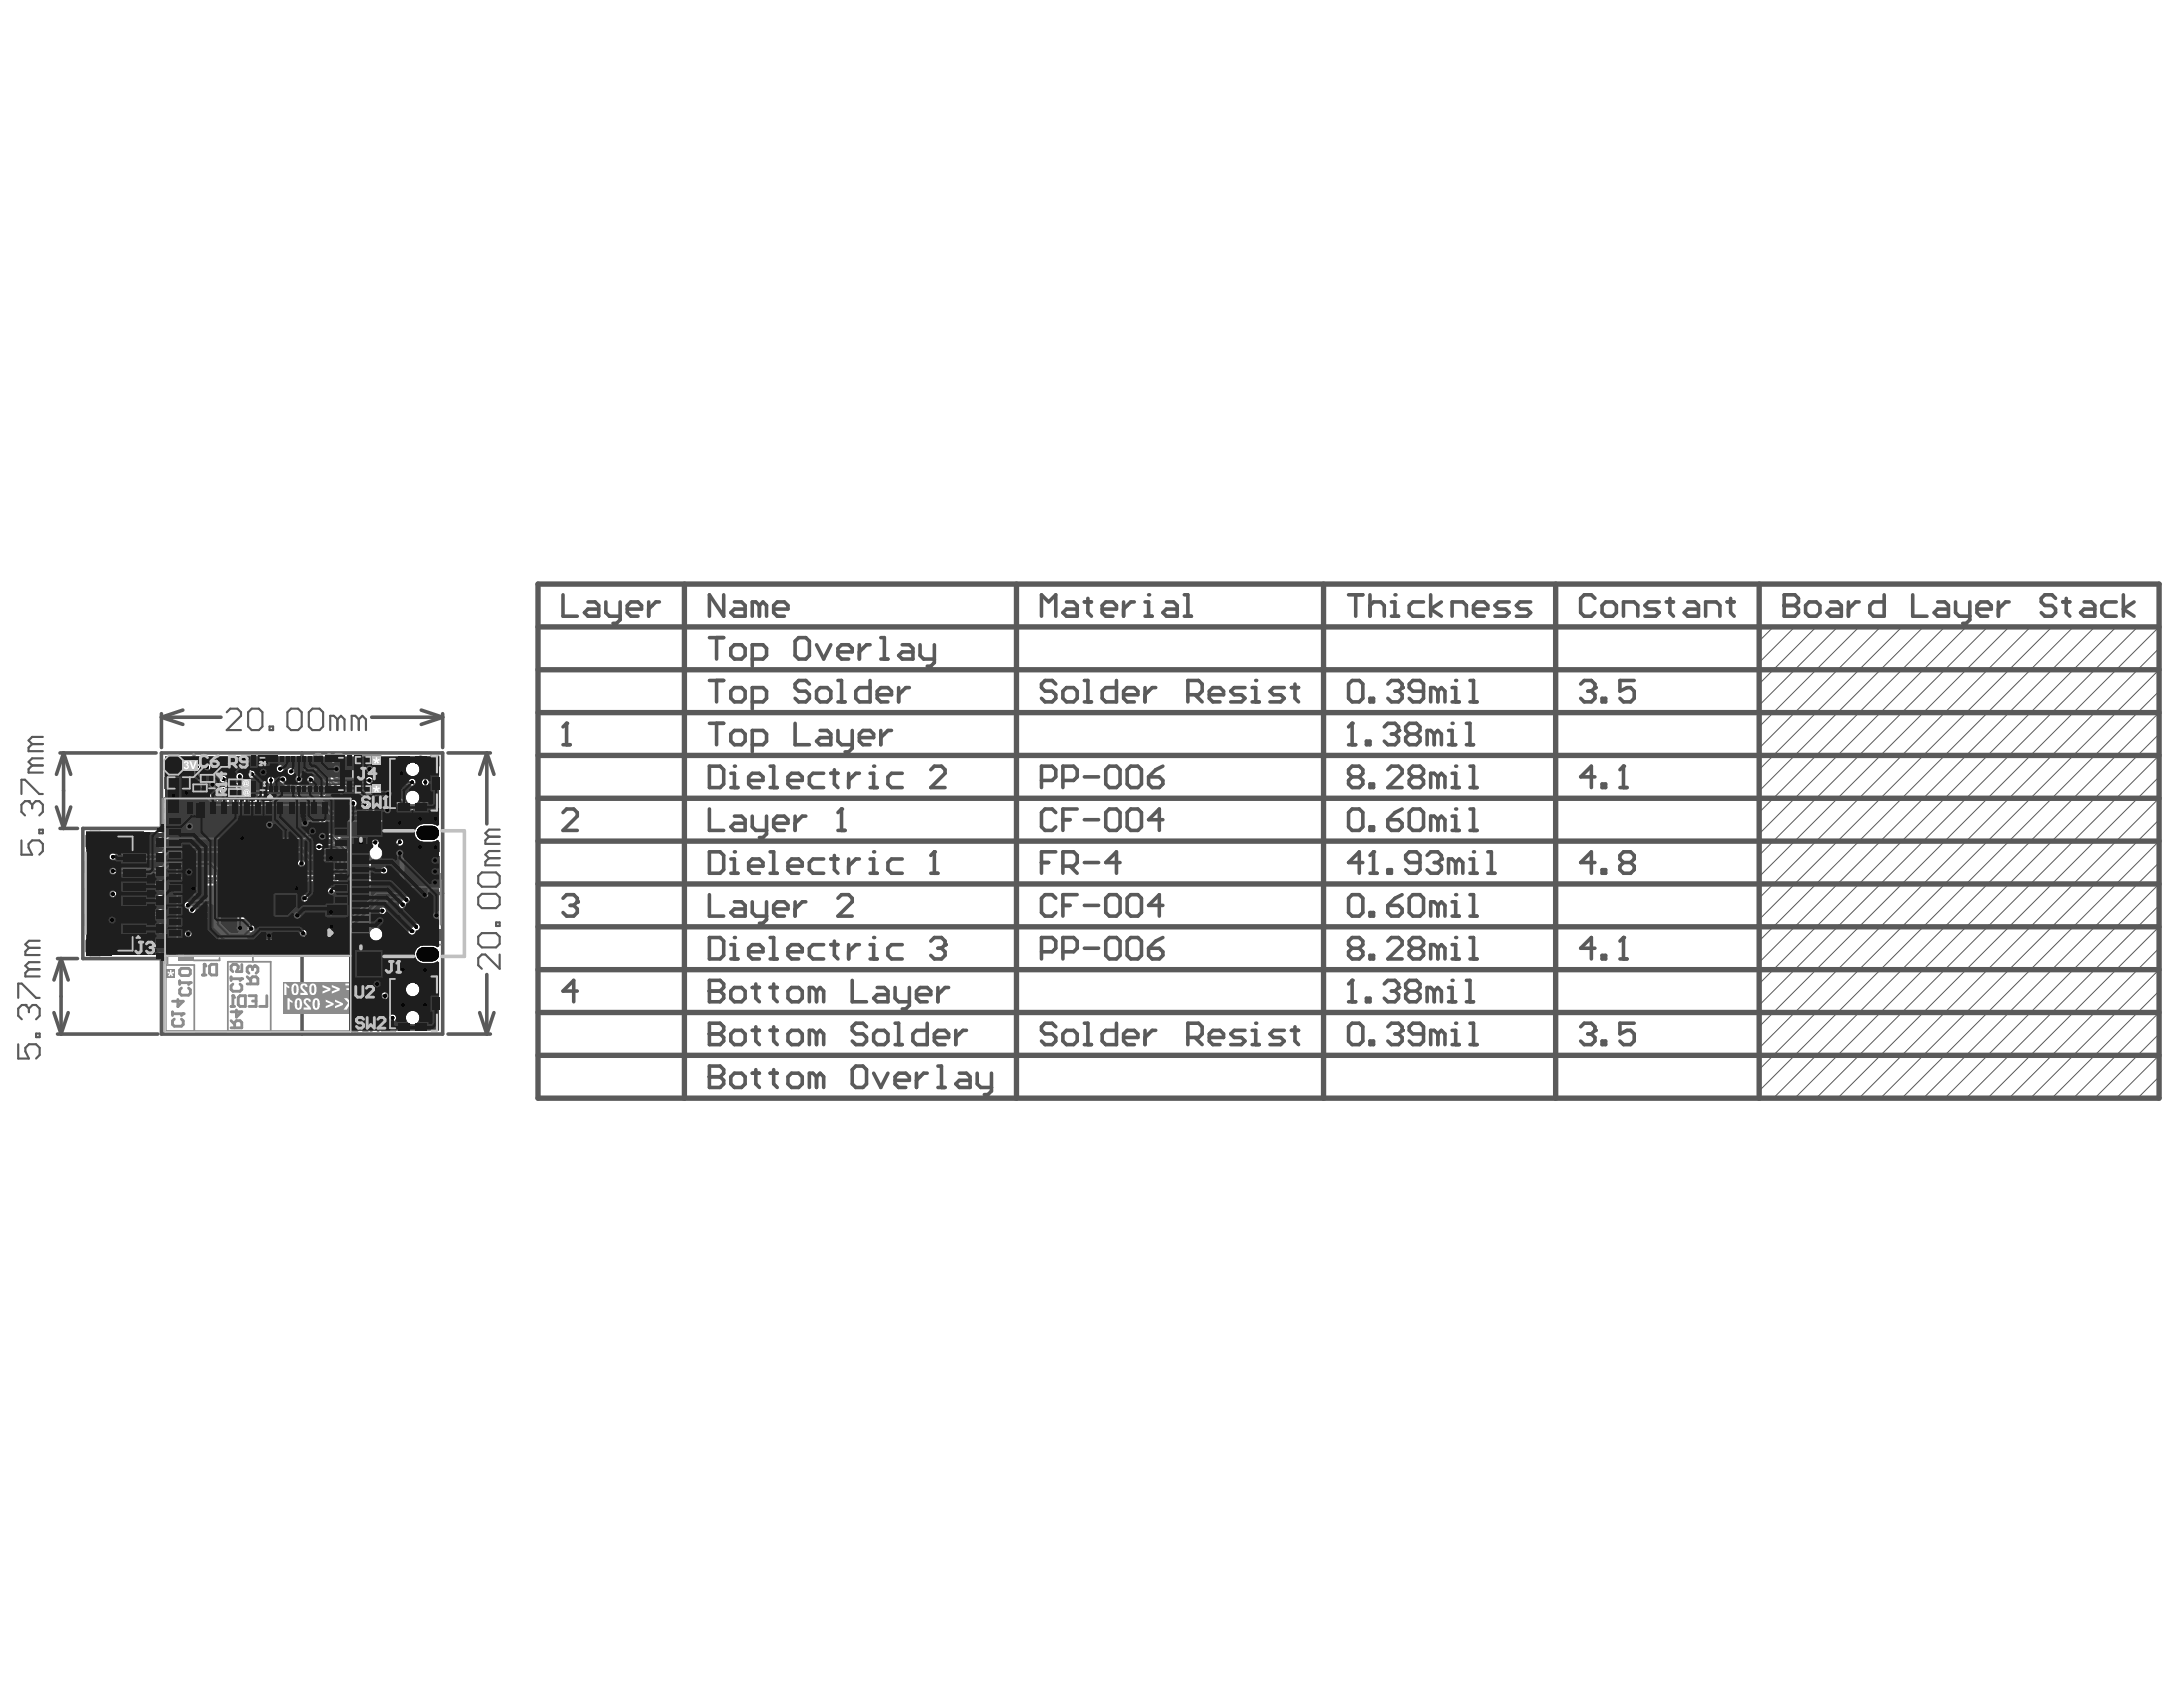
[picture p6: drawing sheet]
<svg xmlns="http://www.w3.org/2000/svg" width="279mm" height="216mm" viewBox="0 0 279 216" stroke-linecap="round" stroke-linejoin="round" font-family="sans-serif">
<path d="M21.3 122.3h23.4" fill="none" stroke="#5a5a5a" stroke-width=".36"/>
<path d="M20.9 102h24.2v30.2l-.4-.3v-29.5h-23.4v29.5h23.4l.2 .3h-24z" fill="#5a5a5a"/>
<path d="M72.1 76.1v2.8h1.8M75.3 77h.9l.4 .5v1.4h-1.3l-.5-.5 .5-.5h1.3M77.5 77v1.4l.5 .5h1.4M79.4 77v2.3l-.5 .5h-.4M80.3 77.9h1.8v-.4l-.4-.5h-1l-.4 .5v.9l.4 .5h1M83 77v1.9M84.4 77h-.5l-.9 .9M10.6 106h10.1v-9.6h36v35.9h-36v-9.6h-10.1zM72.1 115l.4-.5h.9l.5 .5v.4M73.9 126.8h-1.8l1.3-1.3v2.7" fill="none" stroke="#5a5a5a" stroke-width=".46"/>
<circle cx="46" cy="119.5" r=".36" fill="none" stroke="#5a5a5a" stroke-width=".72"/>
<g fill="none" stroke="#5a5a5a" stroke-width=".69">
<path d="M68.9 74.7h207.4v65.8h-207.4zM87.6 74.7v65.8M130.1 74.7v65.8M169.4 74.7v65.8M199.1 74.7v65.8M225.2 74.7v65.8M68.9 80.2h207.4M68.9 96.7h207.4M68.9 91.2h207.4M68.9 85.7h207.4M68.9 118.6h207.4M68.9 113.1h207.4"/>
<path d="M68.9 107.6h207.4M68.9 102.2h207.4M68.9 135.1h207.4M68.9 129.6h207.4M68.9 124.1h207.4"/>
</g>
<g fill="none" stroke="#5a5a5a" stroke-width=".13">
<path d="M227 80.2l-1.8 1.8M229.7 80.2l-4.5 4.6M232.5 80.2l-7.3 7.3M235.2 80.2l-10 10.1M237.9 80.2l-12.7 12.8M240.7 80.2l-15.5 15.6M243.4 80.2l-18.2 18.3M246.2 80.2l-21 21M248.9 80.2l-23.7 23.8M251.7 80.2l-26.5 26.5M254.4 80.2l-29.2 29.3M257.1 80.2l-31.9 32"/>
<path d="M259.9 80.2l-34.7 34.7M262.6 80.2l-37.4 37.5M265.4 80.2l-40.2 40.2M268.1 80.2l-42.9 43M270.9 80.2l-45.7 45.7M273.6 80.2l-48.4 48.4M276.3 99.4l-41.1 41.1M276.3 96.7l-43.8 43.8M276.3 93.9l-46.6 46.6M276.3 91.2l-49.3 49.3M276.3 88.5l-51.1 51.1M276.3 85.7l-51.1 51.2"/>
<path d="M276.3 83l-51.1 51.1M276.3 80.2l-51.1 51.2M276.3 118.6l-21.9 21.9M276.3 115.9l-24.6 24.6M276.3 113.1l-27.4 27.4M276.3 110.4l-30.1 30.1M276.3 107.6l-32.9 32.9M276.3 104.9l-35.6 35.6M276.3 102.2l-38.4 38.3M276.3 137.8l-2.7 2.7M276.3 135.1l-5.4 5.4M276.3 132.3l-8.2 8.2"/>
<path d="M276.3 129.6l-10.9 10.9M276.3 126.8l-13.7 13.7M276.3 124.1l-16.4 16.4M276.3 121.4l-19.2 19.1"/>
</g>
<circle cx="73.9" cy="115.4" r=".23" fill="#5a5a5a"/>
<path d="M72.1 95.3h.9M72.5 92.6v2.7M72.1 104l.4-.5h.9l.5 .5v.4l-1.8 1.9h1.8M73 115.9h.4M73.4 115.9l.5 .4v.5l-.5 .4h-.9l-.4-.4M73.9 115.4l-.5 .5" fill="none" stroke="#5a5a5a" stroke-width=".46"/>
<circle cx="72.5" cy="92.6" r=".23" fill="#5a5a5a"/>
<path d="M92.6 76.1v2.8l-1.8-2.8v2.8M94 77h.9l.5 .5v1.4h-1.4l-.5-.5 .5-.5h1.4M97.2 77.5l-.5-.5h-.4v1.9M97.2 77.5v1.4M97.2 77.5l.5-.5 .4 .5v1.4M99 77.9h1.9v-.4l-.5-.5h-.9l-.5 .5v.9l.5 .5h.9M72.5 92.6l-.4 .4M90.8 136.4v2.8h1.4l.4-.5v-.4l-.4-.5h-1.4" fill="none" stroke="#5a5a5a" stroke-width=".46"/>
<circle cx="90.8" cy="137.8" r=".23" fill="#5a5a5a"/>
<g fill="none" stroke="#5a5a5a" stroke-width=".46">
<path d="M90.8 136.4h1.4l.4 .5v.4l-.4 .5h-1.4M90.8 130.9v2.8h1.4l.4-.5v-.4l-.4-.5h-1.4M94 137.3h.9l.5 .5v.9l-.5 .5h-.9l-.5-.5v-.9zM96.3 137.3h.9M96.7 136.9v1.8l.5 .5M98.6 137.3h.9M99 136.9v1.8l.5 .5M100.9 137.8l.4-.5h.9l.5 .5v.9l-.5 .5h-.9l-.4-.5zM104.5 137.8l-.5-.5h-.4v1.9M104.5 137.8v1.4M104.5 137.8l.5-.5 .4 .5v1.4M109.5 136.4h.9l.5 .5v1.8l-.5 .5h-.9l-.4-.5v-1.8z"/>
<path d="M111.8 137.3l.9 1.9 .9-1.9M114.6 138.3h1.8v-.5l-.5-.5h-.9l-.4 .5v.9l.4 .5h.9M117.3 137.3v1.9M118.7 137.3h-.5l-.9 1M120 136.4h.5v2.8M120 139.2h1M122.8 137.3h.9l.5 .5v1.4h-1.4l-.5-.5 .5-.4h1.4M125.1 137.3v1.4l.4 .5h1.4M126.9 137.3v2.3l-.5 .5h-.4"/>
</g>
<circle cx="90.8" cy="132.3" r=".23" fill="#5a5a5a"/>
<g fill="none" stroke="#5a5a5a" stroke-width=".46">
<path d="M90.8 130.9h1.4l.4 .5v.5l-.4 .4h-1.4M90.8 125.5v2.7h1.4l.4-.5v-.4l-.4-.5h-1.4M94 131.9h.9l.5 .4v.9l-.5 .5h-.9l-.5-.5v-.9zM96.3 131.9h.9M96.7 131.4v1.8l.5 .5M98.6 131.9h.9M99 131.4v1.8l.5 .5M100.9 132.3l.4-.4h.9l.5 .4v.9l-.5 .5h-.9l-.4-.5zM104.5 132.3l-.5-.4h-.4v1.8M104.5 132.3v1.4M104.5 132.3l.5-.4 .4 .4v1.4M110.9 131.4l-.5-.5h-.9l-.4 .5v.5l.4 .4h.9l.5 .5v.4l-.5 .5h-.9l-.4-.5"/>
<path d="M112.3 131.9h.9l.4 .4v.9l-.4 .5h-.9l-.5-.5v-.9zM114.6 130.9h.4v2.8M114.6 133.7h.9M118.7 130.9v2.8h-1.4l-.5-.5v-.9l.5-.4h1.4M119.6 132.8h1.8v-.5l-.4-.4h-1l-.4 .4v.9l.4 .5h1M122.3 131.9v1.8M123.7 131.9h-.5l-.9 .9"/>
</g>
<circle cx="90.8" cy="126.8" r=".23" fill="#5a5a5a"/>
<g fill="none" stroke="#5a5a5a" stroke-width=".46">
<path d="M90.8 120h1.4l.4 .4v1.9l-.4 .4h-1.4zM90.8 125.5h1.4l.4 .4v.5l-.4 .4h-1.4M93.5 122.7h1M93.5 120.9h.5v1.8M94 126.4h.9l.5 .4v.9l-.5 .5h-.9l-.5-.5v-.9zM96.3 126.4h.9M96.7 125.9v1.8l.5 .5M98.6 126.4h.9M99 125.9v1.8l.5 .5M100.9 126.8l.4-.4h.9l.5 .4v.9l-.5 .5h-.9l-.4-.5zM104.5 126.8l-.5-.4h-.4v1.8M104.5 126.8v1.4"/>
<path d="M104.5 126.8l.5-.4 .4 .4v1.4M109.1 125.5v2.7h1.8M112.3 126.4h.9l.4 .4v1.4h-1.3l-.5-.5 .5-.4h1.3M114.6 126.4v1.3l.4 .5h1.4M116.4 126.4v2.3l-.5 .4h-.4M117.3 127.3h1.8v-.5l-.4-.4h-.9l-.5 .4v.9l.5 .5h.9M120 126.4v1.8M121.4 126.4h-.4l-1 .9"/>
</g>
<circle cx="94" cy="120" r=".23" fill="#5a5a5a"/>
<path d="M98.6 120h.4v2.7M95.8 121.8h1.9v-.4l-.5-.5h-.9l-.5 .5v.9l.5 .4h.9M98.6 122.7h.9M100.9 121.8h1.8v-.4l-.5-.5h-.9l-.4 .5v.9l.4 .4h.9M105.4 120.9h-1.4l-.4 .5v.9l.4 .4h1.4M106.3 120.9h.9M106.8 120.4v1.9l.4 .4M108.6 120.9v1.8M110 120.9h-.5l-.9 .9M111.4 122.7h.9M111.4 120.9h.4v1.8" fill="none" stroke="#5a5a5a" stroke-width=".46"/>
<circle cx="111.8" cy="120" r=".23" fill="#5a5a5a"/>
<path d="M115.5 120.9h-1.4l-.5 .5v.9l.5 .4h1.4M119.1 120.4l.5-.4h.9l.5 .4v.5" fill="none" stroke="#5a5a5a" stroke-width=".46"/>
<circle cx="121" cy="120.9" r=".23" fill="#5a5a5a"/>
<g fill="none" stroke="#5a5a5a" stroke-width=".46">
<path d="M90.8 109h1.4l.4 .5v1.8l-.4 .5h-1.4zM90.8 114.5v2.7h1.8M93.5 111.8h1M93.5 109.9h.5v1.9M94 115.4h.9l.5 .5v1.3h-1.4l-.5-.4 .5-.5h1.4M96.3 115.4v1.4l.4 .4h1.4M98.1 115.4v2.3l-.4 .5h-.5M99 116.3h1.9v-.4l-.5-.5h-.9l-.5 .5v.9l.5 .4h.9M101.8 115.4v1.8M103.1 115.4h-.4l-.9 .9M107.2 115l.5-.5h.9l.5 .5v.4l-1.9 1.8h1.9M120 121.4h.5"/>
<path d="M120.5 121.4l.5 .4v.5l-.5 .4h-.9l-.5-.4M121 120.9l-.5 .5"/>
</g>
<circle cx="94" cy="109" r=".23" fill="#5a5a5a"/>
<path d="M95.8 110.8h1.9v-.4l-.5-.5h-.9l-.5 .5v.9l.5 .5h.9M98.6 111.8h.9M98.6 109h.4v2.8M100.9 110.8h1.8v-.4l-.5-.5h-.9l-.4 .5v.9l.4 .5h.9M105.4 109.9h-1.4l-.4 .5v.9l.4 .5h1.4M106.3 109.9h.9M106.8 109.5v1.8l.4 .5M108.6 109.9v1.9M110 109.9h-.5l-.9 .9M111.4 111.8h.9M111.4 109.9h.4v1.9" fill="none" stroke="#5a5a5a" stroke-width=".46"/>
<circle cx="111.8" cy="109" r=".23" fill="#5a5a5a"/>
<path d="M115.5 109.9h-1.4l-.5 .5v.9l.5 .5h1.4M119.1 111.8h.9M119.6 109v2.8" fill="none" stroke="#5a5a5a" stroke-width=".46"/>
<circle cx="119.6" cy="109" r=".23" fill="#5a5a5a"/>
<path d="M90.8 103.5v2.8h1.8M94 104.4h.9l.5 .5v1.4h-1.4l-.5-.5 .5-.4h1.4M96.3 104.4v1.4l.4 .5h1.4M98.1 104.4v2.3l-.4 .5h-.5M99 105.4h1.9v-.5l-.5-.5h-.9l-.5 .5v.9l.5 .5h.9M101.8 104.4v1.9M103.1 104.4h-.4l-.9 1M107.2 106.3h1M107.7 103.5v2.8M119.6 109l-.5 .5" fill="none" stroke="#5a5a5a" stroke-width=".46"/>
<circle cx="107.7" cy="103.5" r=".23" fill="#5a5a5a"/>
<path d="M90.8 98.1h1.4l.4 .4v1.8l-.4 .5h-1.4zM93.5 99h.5v1.8M93.5 100.8h1M107.7 103.5l-.5 .5" fill="none" stroke="#5a5a5a" stroke-width=".46"/>
<circle cx="94" cy="98.1" r=".23" fill="#5a5a5a"/>
<path d="M95.8 99.9h1.9v-.5l-.5-.4h-.9l-.5 .4v.9l.5 .5h.9M98.6 98.1h.4v2.7M100.9 99.9h1.8v-.5l-.5-.4h-.9l-.4 .4v.9l.4 .5h.9M105.4 99h-1.4l-.4 .4v.9l.4 .5h1.4M106.3 99h.9M106.8 98.5v1.8l.4 .5M108.6 99v1.8M110 99h-.5l-.9 .9M111.4 99h.4v1.8M98.6 100.8h.9M111.4 100.8h.9" fill="none" stroke="#5a5a5a" stroke-width=".46"/>
<circle cx="111.8" cy="98.1" r=".23" fill="#5a5a5a"/>
<g fill="none" stroke="#5a5a5a" stroke-width=".46">
<path d="M133.3 78.9v-2.8l.9 .9 .9-.9v2.8M136.5 77h.9l.5 .5v1.4h-1.4l-.5-.5 .5-.5h1.4M138.8 77h.9M139.2 76.6v1.8l.5 .5M141.1 77.9h1.8v-.4l-.5-.5h-.9l-.4 .5v.9l.4 .5h.9M143.8 77v1.9M145.2 77h-.5l-.9 .9M146.6 77h.4v1.9M146.6 78.9h.9M90.8 92.6h1.8M90.8 87.1h1.8M90.8 81.6h1.8"/>
<path d="M91.7 81.6v2.7M91.7 87.1v2.7M91.7 92.6v2.7M94 93.5h.9l.5 .4v1l-.5 .4h-.9l-.5-.4v-1zM94 82.5h.9l.5 .5v.9l-.5 .4h-.9l-.5-.4v-.9zM94 88h.9l.5 .5v.9l-.5 .4h-.9l-.5-.4v-.9zM96.3 95.3h1.4l.4-.4v-1l-.4-.4h-1.4v2.7M96.3 89.8h1.4l.4-.4v-.9l-.4-.5h-1.4v2.7M96.3 84.3h1.4l.4-.4v-.9l-.4-.5h-1.4v2.8M101.8 92.6v2.7h1.8M101.8 82.1l.4-.5h.9l.5 .5v1.8l-.5 .4h-.9l-.4-.4zM103.6 87.5l-.5-.4h-.9l-.4 .4v.5l.4 .5h.9l.5 .4v.5l-.5 .4h-.9l-.4-.4"/>
<path d="M104.5 88.5l.5-.5h.9l.4 .5v.9l-.4 .4h-.9l-.5-.4zM104.5 82.5l.9 1.8 .9-1.8M105 93.5h.9l.4 .4v1.4h-1.3l-.5-.4 .5-.5h1.3M107.2 93.5v1.4l.5 .4h1.4M107.2 83.4h1.9v-.4l-.5-.5h-.9l-.5 .5v.9l.5 .4h.9M107.2 87.1h.5v2.7M107.2 89.8h1M109.1 93.5v2.3l-.5 .4h-.4M110 94.4h1.8v-.5l-.4-.4h-1l-.4 .4v1l.4 .4h1M110 82.5v1.8M111.4 87.1v2.7h-1.4l-.5-.4v-.9l.5-.5h1.4M111.4 82.5h-.5l-.9 .9"/>
<path d="M112.3 88.9h1.8v-.4l-.5-.5h-.9l-.4 .5v.9l.4 .4h.9M112.7 93.5v1.8M112.7 81.6h.5v2.7M112.7 84.3h.9M114.1 93.5h-.5l-.9 .9M115 88v1.8M115.5 99h-1.4l-.5 .4v.9l.5 .5h1.4M115.5 82.5h.9l.4 .5v1.3h-1.3l-.5-.4 .5-.5h1.3M116.4 88h-.5l-.9 .9M117.8 82.5v1.4l.4 .4h1.4M119.1 98.5l.5-.4h.9l.5 .4v.5l-1.9 1.8h1.9M119.6 82.5v2.3l-.5 .5h-.4"/>
</g>
<circle cx="147" cy="76.1" r=".23" fill="#5a5a5a"/>
<g fill="none" stroke="#5a5a5a" stroke-width=".46">
<path d="M149.3 77h.9l.5 .5v1.4h-1.4l-.5-.5 .5-.5h1.4M151.6 78.9h.9M151.6 76.1h.4v2.8M135.1 131.4l-.4-.5h-.9l-.5 .5v.5l.5 .4h.9l.4 .5v.4l-.4 .5h-.9l-.5-.5M136 132.3l.5-.4h.9l.5 .4v.9l-.5 .5h-.9l-.5-.5zM138.8 130.9h.4v2.8M138.8 133.7h.9M142.9 130.9v2.8h-1.4l-.4-.5v-.9l.4-.4h1.4M143.8 132.8h1.8v-.5l-.4-.4h-.9l-.5 .4v.9l.5 .5h.9M146.6 131.9v1.8M147.9 131.9h-.4l-.9 .9M152 132.8h1.4l.5-.5v-.9l-.5-.5h-1.4v2.8"/>
<path d="M152.9 132.8l1 .9M154.8 132.8h1.8v-.5l-.5-.4h-.9l-.4 .4v.9l.4 .5h.9M159.3 131.9h-1.3l-.5 .4 .5 .5h.9l.4 .4-.4 .5h-1.4M160.3 133.7h.9M160.3 131.9h.4v1.8"/>
</g>
<circle cx="160.7" cy="130.9" r=".23" fill="#5a5a5a"/>
<g fill="none" stroke="#5a5a5a" stroke-width=".46">
<path d="M133.3 99.9h1.4l.4-.5v-.9l-.4-.4h-1.4v2.7M135.1 87.5l-.4-.4h-.9l-.5 .4v.5l.5 .5h.9l.4 .4v.5l-.4 .4h-.9l-.5-.4M136 88.5l.5-.5h.9l.5 .5v.9l-.5 .4h-.9l-.5-.4zM136 99.9h1.4l.5-.5v-.9l-.5-.4h-1.4v2.7M138.8 99.4h1.8M138.8 87.1h.4v2.7M138.8 89.8h.9M141.5 98.5l.5-.4h.9l.5 .4v1.8l-.5 .5h-.9l-.5-.5zM142.9 87.1v2.7h-1.4l-.4-.4v-.9l.4-.5h1.4M143.8 88.9h1.8v-.4l-.4-.5h-.9l-.5 .5v.9l.5 .4h.9M144.3 98.5l.4-.4h.9l.5 .4v1.8l-.5 .5h-.9l-.4-.5zM146.6 88v1.8"/>
<path d="M147 99.4h1.4l.4 .5v.4l-.4 .5h-.9l-.5-.5zM147.9 88h-.4l-.9 .9M148.8 98.1l-.9 .4-.9 .9M152 88.9h1.4l.5-.4v-1l-.5-.4h-1.4v2.7M152.9 88.9l1 .9M154.8 88.9h1.8v-.4l-.5-.5h-.9l-.4 .5v.9l.4 .4h.9M159.3 88h-1.3l-.5 .5 .5 .4h.9l.4 .5-.4 .4h-1.4M160.3 89.8h.9M160.3 88h.4v1.8M133.3 110.4h.9M135.1 104l-.4-.5h-.9l-.5 .5v1.8l.5 .5h.9l.4-.5M135.1 109h-1.8v2.8"/>
<path d="M135.1 115l-.4-.5h-.9l-.5 .5v1.8l.5 .4h.9l.4-.4M136 110.8h1.4l.5-.4v-.9l-.5-.5h-1.4v2.8M136 115.9h1M136 104.9h1M137 110.8l.9 1M137.9 103.5h-1.9v2.8M137.9 114.5h-1.9v2.7M138.8 115.9h1.8M138.8 110.4h1.8M138.8 104.9h1.8M141.5 115l.5-.5h.9l.5 .5v1.8l-.5 .4h-.9l-.5-.4zM141.5 104l.5-.5h.9l.5 .5v1.8l-.5 .5h-.9l-.5-.5z"/>
<path d="M143.4 110.4h-1.9l1.4-1.4v2.8M144.3 115l.4-.5h.9l.5 .5v1.8l-.5 .4h-.9l-.4-.4zM144.3 104l.4-.5h.9l.5 .5v1.8l-.5 .5h-.9l-.4-.5zM148.8 120l-.9 .4-.9 1M148.8 104.9h-1.8l1.4-1.4v2.8M148.8 115.9h-1.8l1.4-1.4v2.7M133.3 121.8h1.4l.4-.4v-1l-.4-.4h-1.4v2.7M136 121.8h1.4l.5-.4v-1l-.5-.4h-1.4v2.7M138.8 121.4h1.8M141.5 120.4l.5-.4h.9l.5 .4v1.9l-.5 .4h-.9l-.5-.4zM144.3 120.4l.4-.4h.9l.5 .4v1.9l-.5 .4h-.9l-.4-.4zM147 121.4h1.4l.4 .4v.5l-.4 .4h-.9l-.5-.4z"/>
<path d="M164.4 131.9h-1.4l-.5 .4 .5 .5h.9l.5 .4-.5 .5h-1.4M165.3 131.9h.9M165.7 131.4v1.8l.5 .5"/>
</g>
<circle cx="160.7" cy="87.1" r=".23" fill="#5a5a5a"/>
<path d="M172.6 76.1h1.8M173.5 76.1v2.8M175.3 76.1v2.8M175.3 77.5l.5-.5h.9l.5 .5v1.4M178.1 77h.4v1.9M178.1 78.9h.9M164.4 88h-1.4l-.5 .5 .5 .4h.9l.5 .5-.5 .4h-1.4M165.3 88h.9M165.7 87.5v1.9l.5 .4" fill="none" stroke="#5a5a5a" stroke-width=".46"/>
<circle cx="178.5" cy="76.1" r=".23" fill="#5a5a5a"/>
<path d="M182.2 77h-1.4l-.4 .5v.9l.4 .5h1.4M183.1 76.1v2.8M184.5 77l-1.4 .9 1.4 1M185.9 78.9v-1.9h1.3l.5 .5v1.4M188.6 77.9h1.8v-.4l-.4-.5h-.9l-.5 .5v.9l.5 .5h.9M193.2 77h-1.4l-.5 .5 .5 .4h.9l.5 .5-.5 .5h-1.4M195.9 77h-1.4l-.4 .5 .4 .4h.9l.5 .5-.5 .5h-1.3M173.1 130.9h.9l.4 .5v1.8l-.4 .5h-.9l-.5-.5v-1.8zM175.3 133.2h.5v.5h-.5zM177.6 131.4l.5-.5h.9l.5 .5v.5" fill="none" stroke="#5a5a5a" stroke-width=".46"/>
<circle cx="179.5" cy="131.9" r=".23" fill="#5a5a5a"/>
<path d="M178.5 132.3h.5M179 132.3l.5 .5v.4l-.5 .5h-.9l-.5-.5M179.5 131.9l-.5 .4M182.2 132.3h-1.4l-.4-.4v-.5l.4-.5h.9l.5 .5v1.8l-.5 .5h-.9l-.4-.5M184 132.3l-.4-.4h-.5v1.8M184 132.3v1.4M184 132.3l.5-.4 .4 .4v1.4M185.9 133.7h.9M185.9 131.9h.4v1.8" fill="none" stroke="#5a5a5a" stroke-width=".46"/>
<circle cx="186.3" cy="130.9" r=".23" fill="#5a5a5a"/>
<path d="M172.6 128.2h.9M173.1 125.5v2.7M188.1 133.7h1M188.1 130.9h.5v2.8" fill="none" stroke="#5a5a5a" stroke-width=".46"/>
<circle cx="173.1" cy="125.5" r=".23" fill="#5a5a5a"/>
<path d="M173.1 125.5l-.5 .4M174.9 127.7h.4v.5h-.4zM177.2 125.9l.4-.4h.9l.5 .4v.5" fill="none" stroke="#5a5a5a" stroke-width=".46"/>
<circle cx="179" cy="126.4" r=".23" fill="#5a5a5a"/>
<path d="M178.1 126.8h.4M178.5 126.8l.5 .5v.4l-.5 .5h-.9l-.4-.5M179 126.4l-.5 .4M180.4 126.8h.9M180.4 126.8l-.5 .5v.4l.5 .5h.9l.4-.5v-.4l-.4-.5M180.4 126.8l-.5-.4v-.5l.5-.4h.9l.4 .4v.5l-.4 .4M183.6 126.8l-.5-.4h-.4v1.8M183.6 126.8v1.4M183.6 126.8l.4-.4 .5 .4v1.4M185.4 128.2h.9M185.4 126.4h.5v1.8" fill="none" stroke="#5a5a5a" stroke-width=".46"/>
<circle cx="185.9" cy="125.5" r=".23" fill="#5a5a5a"/>
<g fill="none" stroke="#5a5a5a" stroke-width=".46">
<path d="M173.1 121.4l-.5-.5v-.5l.5-.4h.9l.4 .4v.5l-.4 .5M173.1 121.4l-.5 .4v.5l.5 .4h.9l.4-.4v-.5l-.4-.4M173.1 121.4h.9M175.3 122.3h.5v.4h-.5zM177.6 120.4l.5-.4h.9l.5 .4v.5l-1.9 1.8h1.9M180.8 121.4l-.4-.5v-.5l.4-.4h.9l.5 .4v.5l-.5 .5M180.8 121.4l-.4 .4v.5l.4 .4h.9l.5-.4v-.5l-.5-.4M180.8 121.4h.9M184 121.4l-.4-.5h-.5v1.8M184 121.4v1.3M184 121.4l.5-.5 .4 .5v1.3M185.9 122.7h.9"/>
<path d="M185.9 120.9h.4v1.8M187.7 128.2h.9M187.7 125.5h.4v2.7"/>
</g>
<circle cx="186.3" cy="120" r=".23" fill="#5a5a5a"/>
<path d="M173.1 114.5h.9l.4 .5v1.8l-.4 .4h-.9l-.5-.4v-1.8zM175.3 116.8h.5v.4h-.5zM177.6 115.9h1.4l.5 .4v.5l-.5 .4h-.9l-.5-.4zM179.5 114.5l-1 .5-.9 .9M180.4 115l.4-.5h.9l.5 .5v1.8l-.5 .4h-.9l-.4-.4zM184 115.9l-.4-.5h-.5v1.8M184 115.9v1.3M184 115.9l.5-.5 .4 .5v1.3M185.9 117.2h.9M185.9 115.4h.4v1.8M188.1 120h.5v2.7M188.1 122.7h1" fill="none" stroke="#5a5a5a" stroke-width=".46"/>
<circle cx="186.3" cy="114.5" r=".23" fill="#5a5a5a"/>
<path d="M174.4 110.4h-1.8l1.4-1.4v2.8M175.3 111.8h1M175.8 109v2.8M188.1 117.2h1M188.1 114.5h.5v2.7" fill="none" stroke="#5a5a5a" stroke-width=".46"/>
<circle cx="175.8" cy="109" r=".23" fill="#5a5a5a"/>
<path d="M175.8 109l-.5 .5M177.6 111.3h.5v.5h-.5zM181.7 110.4h-1.3l-.5-.5v-.4l.5-.5h.9l.4 .5v1.8l-.4 .5h-.9l-.5-.5M182.7 109.5l.4-.5h.9l.5 .5v.4" fill="none" stroke="#5a5a5a" stroke-width=".46"/>
<circle cx="184.5" cy="109.9" r=".23" fill="#5a5a5a"/>
<path d="M183.6 110.4h.4M184 110.4l.5 .4v.5l-.5 .5h-.9l-.4-.5M184.5 109.9l-.5 .5M186.3 110.4l-.4-.5h-.5v1.9M186.3 110.4v1.4M186.3 110.4l.5-.5 .4 .5v1.4M188.1 111.8h1M188.1 109.9h.5v1.9" fill="none" stroke="#5a5a5a" stroke-width=".46"/>
<circle cx="188.6" cy="109" r=".23" fill="#5a5a5a"/>
<path d="M173.1 103.5h.9l.4 .5v1.8l-.4 .5h-.9l-.5-.5v-1.8zM175.3 105.8h.5v.5h-.5zM177.6 104.9h1.4l.5 .5v.4l-.5 .5h-.9l-.5-.5zM179.5 103.5l-1 .5-.9 .9M180.4 104l.4-.5h.9l.5 .5v1.8l-.5 .5h-.9l-.4-.5zM184 104.9l-.4-.5h-.5v1.9M184 104.9v1.4M184 104.9l.5-.5 .4 .5v1.4M185.9 106.3h.9M185.9 104.4h.4v1.9M190.4 111.8h.9M190.4 109h.5v2.8" fill="none" stroke="#5a5a5a" stroke-width=".46"/>
<circle cx="186.3" cy="103.5" r=".23" fill="#5a5a5a"/>
<g fill="none" stroke="#5a5a5a" stroke-width=".46">
<path d="M173.1 99.4l-.5-.4v-.5l.5-.4h.9l.4 .4v.5l-.4 .4M173.1 99.4l-.5 .5v.4l.5 .5h.9l.4-.5v-.4l-.4-.5M173.1 99.4h.9M177.6 98.5l.5-.4h.9l.5 .4v.5l-1.9 1.8h1.9M180.8 99.4l-.4-.4v-.5l.4-.4h.9l.5 .4v.5l-.5 .4M180.8 99.4l-.4 .5v.4l.4 .5h.9l.5-.5v-.4l-.5-.5M180.8 99.4h.9M184 99.4l-.4-.4h-.5v1.8M184 99.4v1.4M184 99.4l.5-.4 .4 .4v1.4M185.9 99h.4v1.8M175.3 100.3h.5v.5h-.5z"/>
<path d="M185.9 100.8h.9M188.1 106.3h1M188.1 103.5h.5v2.8"/>
</g>
<circle cx="186.3" cy="98.1" r=".23" fill="#5a5a5a"/>
<path d="M172.6 95.3h.9M173.1 92.6v2.7M188.1 98.1h.5v2.7M188.1 100.8h1" fill="none" stroke="#5a5a5a" stroke-width=".46"/>
<circle cx="173.1" cy="92.6" r=".23" fill="#5a5a5a"/>
<path d="M173.1 92.6l-.5 .4M174.9 94.9h.4v.4h-.4zM177.2 93l.4-.4h.9l.5 .4v.5" fill="none" stroke="#5a5a5a" stroke-width=".46"/>
<circle cx="179" cy="93.5" r=".23" fill="#5a5a5a"/>
<path d="M178.1 93.9h.4M178.5 93.9l.5 .5v.5l-.5 .4h-.9l-.4-.4M179 93.5l-.5 .4M180.4 93.9h.9M180.4 93.9l-.5 .5v.5l.5 .4h.9l.4-.4v-.5l-.4-.5M180.4 93.9l-.5-.4v-.5l.5-.4h.9l.4 .4v.5l-.4 .4M183.6 93.9l-.5-.4h-.4v1.8M183.6 93.9v1.4M183.6 93.9l.4-.4 .5 .4v1.4M185.4 95.3h.9M185.4 93.5h.5v1.8" fill="none" stroke="#5a5a5a" stroke-width=".46"/>
<circle cx="185.9" cy="92.6" r=".23" fill="#5a5a5a"/>
<path d="M173.1 87.1h.9l.4 .4v1.9l-.4 .4h-.9l-.5-.4v-1.9zM175.3 89.4h.5v.4h-.5zM177.6 87.5l.5-.4h.9l.5 .4v.5M187.7 95.3h.9M187.7 92.6h.4v2.7" fill="none" stroke="#5a5a5a" stroke-width=".46"/>
<circle cx="179.5" cy="88" r=".23" fill="#5a5a5a"/>
<path d="M178.5 88.5h.5M179 88.5l.5 .4v.5l-.5 .4h-.9l-.5-.4M179.5 88l-.5 .5M182.2 88.5h-1.4l-.4-.5v-.5l.4-.4h.9l.5 .4v1.9l-.5 .4h-.9l-.4-.4M184 88.5l-.4-.5h-.5v1.8M184 88.5v1.3M184 88.5l.5-.5 .4 .5v1.3M185.9 89.8h.9M185.9 88h.4v1.8" fill="none" stroke="#5a5a5a" stroke-width=".46"/>
<circle cx="186.3" cy="87.1" r=".23" fill="#5a5a5a"/>
<g fill="none" stroke="#5a5a5a" stroke-width=".46">
<path d="M204.1 76.6l-.4-.5h-.9l-.5 .5v1.8l.5 .5h.9l.4-.5M205 77.5l.5-.5h.9l.5 .5v.9l-.5 .5h-.9l-.5-.5zM207.8 78.9v-1.9h1.4l.4 .5v1.4M212.4 77h-1.4l-.5 .5 .5 .4h.9l.5 .5-.5 .5h-1.4M213.3 77h.9M213.7 76.6v1.8l.5 .5M216 77h.9l.5 .5v1.4h-1.4l-.4-.5 .4-.5h1.4M218.3 78.9v-1.9h1.4l.4 .5v1.4M221 77h1M221.5 76.6v1.8l.5 .5M188.1 89.8h1M188.1 87.1h.5v2.7"/>
<path d="M202.3 131.4l.5-.5h.9l.4 .5v.5"/>
</g>
<circle cx="204.1" cy="131.9" r=".23" fill="#5a5a5a"/>
<path d="M207.8 120v2.7M203.2 132.3h.5M203.7 132.3l.4 .5v.4l-.4 .5h-.9l-.5-.5M204.1 131.9l-.4 .4M204.1 121.4h-1.8l1.4-1.4v2.7M205 133.2h.5v.5h-.5zM205 122.3h.5v.4h-.5zM207.3 122.7h.9M209.2 130.9h-1.9v1.4l.9-.4h.5l.5 .4v.9l-.5 .5h-.9l-.5-.5" fill="none" stroke="#5a5a5a" stroke-width=".46"/>
<circle cx="207.8" cy="120" r=".23" fill="#5a5a5a"/>
<path d="M204.1 99.4h-1.8l1.4-1.3v2.7M207.8 98.1v2.7M204.1 110.4h-1.8l1.4-1.4v2.8M205 100.3h.5v.5h-.5zM205 111.3h.5v.5h-.5zM207.3 100.8h.9M207.8 120l-.5 .4M207.8 110.4h.9M207.8 110.4l-.5 .4v.5l.5 .5h.9l.5-.5v-.5l-.5-.4M207.8 110.4l-.5-.5v-.4l.5-.5h.9l.5 .5v.4l-.5 .5" fill="none" stroke="#5a5a5a" stroke-width=".46"/>
<circle cx="207.8" cy="98.1" r=".23" fill="#5a5a5a"/>
<path d="M202.3 87.5l.5-.4h.9l.4 .4v.5M207.8 98.1l-.5 .4" fill="none" stroke="#5a5a5a" stroke-width=".46"/>
<circle cx="204.1" cy="88" r=".23" fill="#5a5a5a"/>
<path d="M228.4 76.1v2.8h1.3l.5-.5v-.5l-.5-.4h-1.3M203.2 88.5h.5M203.7 88.5l.4 .4v.5l-.4 .4h-.9l-.5-.4M204.1 88l-.4 .5M205 89.4h.5v.4h-.5zM209.2 87.1h-1.9v1.4l.9-.5h.5l.5 .5v.9l-.5 .4h-.9l-.5-.4" fill="none" stroke="#5a5a5a" stroke-width=".46"/>
<circle cx="228.4" cy="77.5" r=".23" fill="#5a5a5a"/>
<g fill="none" stroke="#5a5a5a" stroke-width=".46">
<path d="M228.4 76.1h1.3l.5 .5v.4l-.5 .5h-1.3M231.1 77.5l.5-.5h.9l.4 .5v.9l-.4 .5h-.9l-.5-.5zM234.3 77h.9l.5 .5v1.4h-1.4l-.5-.5 .5-.5h1.4M236.6 77v1.9M238 77h-.5l-.9 .9M241.2 76.1v2.8h-1.4l-.5-.5v-.9l.5-.5h1.4M244.8 76.1v2.8h1.8M248 77h.9l.5 .5v1.4h-1.4l-.5-.5 .5-.5h1.4M250.3 77v1.4l.4 .5h1.4M252.1 77v2.3l-.4 .5h-.5M253 77.9h1.9v-.4l-.5-.5h-.9l-.5 .5v.9l.5 .5h.9M255.8 77v1.9"/>
<path d="M257.1 77h-.4l-.9 .9M263.1 76.6l-.5-.5h-.9l-.4 .5v.4l.4 .5h.9l.5 .4v.5l-.5 .5h-.9l-.4-.5M264 77h.9M264.5 76.6v1.8l.4 .5M266.7 77h1l.4 .5v1.4h-1.4l-.4-.5 .4-.5h1.4M270.9 77h-1.4l-.5 .5v.9l.5 .5h1.4M271.8 76.1v2.8M273.1 77l-1.3 .9 1.3 1M7.7 96.4h12.3M8.1 96.4l1 2.7M8.1 96.4l-.9 2.7M8.1 96.4v9.6"/>
<path d="M20.7 91.8l2.7 .9M20.7 91.8h7.6M20.7 91.3v4.4M23.4 90.9l-2.7 .9M38.7 96.4v35.9M47.6 91.8h9.1M53.9 90.9l2.8 .9M56.7 91.8l-2.8 .9M56.7 91.3v4.4M57.3 96.4h5.5M62.3 96.4l.9 2.7M62.3 96.4l-.9 2.7"/>
<path d="M62.3 96.4v9M7.2 103.3l.9 2.7M7.7 106h2.2M9.1 103.3l-1 2.7M20.6 114.3h36.1M6.9 129.6l.9 2.7M7.4 122.7h2.5M7.4 132.3h12.8M7.8 122.7l.9 2.7M7.8 122.7l-.9 2.7M7.8 122.7v9.6M8.7 129.6l-.9 2.7"/>
<path d="M57.3 132.3h5.5M61.4 129.6l.9 2.7M62.3 124.7v7.6M63.2 129.6l-.9 2.7"/>
</g>
<g fill="none" stroke="#5a5a5a" stroke-width=".27">
<path d="M4.1 95.2l-.4 .5v.4h1.8M4.1 98l-.4 .4v.5h1.8M4.1 98h1.4M4.1 95.2h1.4M5.5 97.1h-1.4l-.4 .4 .4 .5M5.5 94.3h-1.4l-.4 .5 .4 .4M29 91.2l.5-.5h.9l.4 .5v.4l-1.8 1.8h1.8M31.8 91.2l.4-.5h.9l.5 .5v1.8l-.5 .4h-.9l-.4-.4zM34.5 93h.5v.4h-.5zM36.8 91.2l.4-.5h1l.4 .5v1.8l-.4 .4h-1l-.4-.4zM39.5 91.2l.5-.5h.9l.5 .5v1.8l-.5 .4h-.9l-.5-.4zM43.2 92.1l-.5-.5h-.4v1.8"/>
<path d="M43.2 92.1v1.3M43.2 92.1l.4-.5 .5 .5v1.3M45.9 92.1l-.4-.5h-.5v1.8M45.9 92.1v1.3M45.9 92.1l.5-.5 .4 .5v1.3M2.7 101.6v-1.8h.5l1.8 1.8h.5M2.7 107.6v1.8h1.4l-.4-.9v-.5l.4-.4h.9l.5 .4v.9l-.5 .5M3.7 102.5h.1M3.7 102.5h-.5l-.5 .5v.9l.5 .5M3.7 102.5l.4 .5M4.1 103l.5-.5h.4l.5 .5v.9l-.5 .5M4.1 103v.4"/>
<path d="M5 106.2h.5v.4h-.5zM61.2 112.1l.5-.4h1.8l.5 .4v.9l-.5 .5h-1.8l-.5-.5zM61.2 114.9l.5-.5h1.8l.5 .5v.9l-.5 .4h-1.8l-.5-.4zM61.2 119.9l.5-.5h1.8l.5 .5v.9l-.5 .4h-1.8l-.5-.4zM62.6 109.8l-.5 .5v.4h1.9M62.6 107.1l-.5 .4v.5h1.9M62.6 109.8h1.4M62.6 107.1h1.4M63.5 118h.5v.5h-.5zM64 108.9h-1.4l-.5 .5 .5 .4M64 106.2h-1.4l-.5 .4 .5 .5M2.3 127.7v-1.8h.5l1.8 1.8h.5"/>
<path d="M2.3 133.6v1.9h1.4l-.5-.9v-.5l.5-.5h.9l.5 .5v.9l-.5 .5M3.2 128.6h.1M3.2 128.6h-.4l-.5 .5v.9l.5 .4M3.2 128.6l.5 .5M3.7 121.3l-.5 .5v.4h1.9M3.7 124.1l-.5 .4v.5h1.9M3.7 129.1l.5-.5h.4l.5 .5v.9l-.5 .4M3.7 129.1v.4M3.7 124.1h1.4M3.7 121.3h1.4M4.6 132.3h.5v.4h-.5zM5.1 123.1h-1.4l-.5 .5 .5 .5"/>
<path d="M5.1 120.4h-1.4l-.5 .5 .5 .4M64 122.2v1.8l-1.9-1.8h-.4l-.5 .4v.9l.5 .5"/>
</g>
<g fill="none" stroke="#8c8c8c" stroke-width=".23">
<path d="M21.1 98.6v.8M24.2 98.6v.8M26.3 99.9h-.6v.8h.6M27 99.9h.6v.8h-.6M42.8 98.5h.9v1.7h-.9zM46 96.7h2.7M50.2 97.2h3.1l.5 .5M50.8 97.8l.2-.2v.5zM11.6 119.8h1.2l.6 .7v1.2l-.6 .6h-1.2l-.7-.6v-1.2zM11.6 106.4h1.2l.6 .6v1.2l-.6 .7h-1.2l-.7-.6v-1.3zM11.6 109.8h1.2l.6 .6v1.2l-.6 .6h-1.2l-.7-.6v-1.2zM11.6 113.1h1.2l.6 .7v1.2l-.6 .6h-1.2l-.7-.6v-1.2z"/>
<path d="M11.6 116.5h1.2l.6 .6v1.2l-.6 .6h-1.2l-.7-.6v-1.2zM20.8 102.2h2.7v5.7h-2.7zM21.1 103.4v-.6h.8v.6M21.1 104.1v.6h.8v-.6M21.4 107.9v15.4M21.8 107v.6h.8v-.6M21.8 106.2v-.6h.8v.6M21.8 108.9v-.6h.8v.6M21.8 109.6v.6h.8v-.6M22.2 110.2v4.6M22.3 103.4v-.6h.8v.6M22.3 104.1v.6h.8v-.6"/>
<path d="M23.9 110.7v.8h.7M24.6 102.2h-.7v.8M25.6 112.8v-.6h.9v.6M25.6 113.5v.6h.9v-.6M26.7 117.6h.7M26.7 114.5h.7M27 118.4h-.9v1.4h.9M28 118.4h.9v1.4h-.9M29.8 112.7h3.1v6.1h-3.1zM30.2 113.6v-.6h.8v.6M30.2 114.3v.6h.8v-.6M30.4 116.7h1v1.8h-1z"/>
<path d="M31.1 115.4h-.5v.8h.5M31.4 113h.9v1.8h-.9zM31.4 115.4h.5v.8h-.5M32.3 102.2h.8v.8M32.4 118.8v4.3M32.4 100.3v-.6h.8v.6M32.4 101.1v.6h.8v-.6M33.1 110.7v.8h-.8M33.2 119.1v.6M33.6 111h1.7v.9h-1.7zM34.2 113.4v-.6h.8v.6M34.2 114.1v.6h.8v-.6"/>
<path d="M34.9 102.1v.8M35.2 119.1v.6M35.7 119.5h5.9M35.7 109.2h5.9M36 105.7v-.9h1.5v.9M36 106.8v.9h1.5v-.9M37.8 106.5v-.9h1.5v.9M37.8 107.5v.9h1.5v-.9M38 102.1v.8M38.4 101.5v-.9h1.5v.9M38.4 102.5v.9h1.5v-.9M40.2 101.5v-.9h1.4v.9"/>
<path d="M40.2 102.5v.9h1.4v-.9M40.7 106.6l.3 .2-.3 .3zM41.6 107.4v.2h3.7v-.2M41.6 104v-.2h3.7v.2M43 118.2v.6h.8v-.6M43 117.4v-.6h.8v.6M43.2 109v-.6h.8v.6M43.2 109.7v.6h.8v-.6M43.3 113.5h.9v1.7h-.9zM44.2 117.1v-.9h1.4v.9M44.2 118.1v.9h1.4v-.9M44.2 110h1.8v.9h-1.8z"/>
<path d="M44.5 113.3h1.7v.9h-1.7zM45 119.2v.6M45.2 114.3v1.4h.5M45.9 104.8v-.6h.8v.6M45.9 105.5v.6h.8v-.6M46 102.3h2.7M47.1 106.8h-.6v.8h.6M47.5 115.2h.9v1.7h-.9zM47.6 110.7h.9v1.7h-.9zM47.9 106.8h.5v.8h-.5M47.9 103.6v-.6h.8v.6M47.9 104.3v.6h.8v-.6"/>
<path d="M49 104h1.7v3.5h-1.7zM49.4 109.9l-.4 .4h-3M50.4 112.6h-1.6v5.7M51 100.1v-.6h.8v.6M51 100.8v.6h.8v-.6M54.1 108.8v-.9h1.4v.9M54.1 109.8v.9h1.4v-.9M54.8 103.4v-.6h.8v.6M54.8 104.2v.6h.8v-.6M54.8 112.6h1.6v5.7M21.1 123.5h3.8v8.5h-3.8zM24.8 120.3h3.3v.3"/>
<path d="M28.1 122.6v.3h-3.3M29.2 123.1h5.5v8.9h-5.5zM48.8 120.9h7.6M48.9 131h1.7v.9h-1.7z"/>
</g>
<path d="M51 104.3h.1v.2l-.1-.1" fill="none" stroke="#8c8c8c" stroke-width=".18"/>
<path d="M53.4 111.3h.6l-.3 .3z" fill="none" stroke="#8c8c8c" stroke-width=".46"/>
<path d="M31.5 112.3l.3-.2 .2 .2zM41.9 110l.2-.2v.4z" fill="none" stroke="#8c8c8c" stroke-width=".36"/>
<g fill="#8c8c8c">
<path d="M39.6 109.7h.4v.7h-.4z" fill-rule="evenodd"/>
<path d="M31.9 115.3h.5v1h-.5z" fill-rule="evenodd"/>
<path d="M22.8 122.4h2v.6h-2z" fill-rule="evenodd"/>
<path d="M22.8 120.2h2v.5h-2z" fill-rule="evenodd"/>
<path d="M22.8 120.7h.8v1.8h-.8z" fill-rule="evenodd"/>
<path d="M45.7 123.8h5.3v1.8h-5.3z" fill-rule="evenodd"/>
</g>
<g fill="#fff">
<path d="M49.6 124h.3v1l.6-1h.3v1.5h-.2v-1l-.6 1h-.4z"/>
<path d="M47.8 124l.3 .2v.2h.1l-.1 .7a.34 .34 0 0 1-.1 .4 .34 .34 0 0 1-.4 0v-.3a.13 .13 0 0 0 .2 0 .13 .13 0 0 0 0-.1v-.5h-.2v-.2h.2z"/>
<path d="M48.7 124.6a.31 .31 0 0 1 .4 .2 .31 .31 0 0 1-.2 .4 .33 .33 0 0 1-.3-.2 .33 .33 0 0 1 .1-.4zM48.3 124.9a.56 .56 0 0 0 1.1 0 .56 .56 0 0 0-1.1 0z"/>
<path d="M46.8 124.7l.3-.1 .1 .2h-.4zM46.6 124.6l-.1 .4h.7a.22 .22 0 0 1-.1 .3 .22 .22 0 0 1-.3-.2l-.3 .1a.53 .53 0 0 0 .9 .1 .53 .53 0 0 0-.1-.8 .47 .47 0 0 0-.7 .1z"/>
<path d="M45.9 124.4v.3h.3v-.3zM45.9 125.2v.3h.3v-.3z"/>
</g>
<path d="M13.5 106.6h6.4v1.9h-6.4z" fill-rule="evenodd" fill="#8c8c8c"/>
<g fill="#fff">
<path d="M17.8 106.8h.3l.1 .3 .3 .1v.3l-.4-.3v1.2h-.3z"/>
<path d="M16 106.8h.3l.4 1.2 .4-1.2h.4l-.6 1.6h-.4z"/>
<path d="M15.1 107.2a.2 .2 0 0 1 .4 0 .2 .2 0 0 1-.4 0zM15.1 107.9a.25 .25 0 0 1 .5 0 .25 .25 0 0 1-.5 0zM14.9 106.9a.41 .41 0 0 0 .2 .7 .5 .5 0 0 0-.1 .7 .5 .5 0 0 0 .7 0 .43 .43 0 0 0-.1-.7 .43 .43 0 0 0 .1-.6 .43 .43 0 0 0-.6-.2z"/>
</g>
<path d="M34.3 109.8h1.1v1.1h-1.1z" fill-rule="evenodd" fill="#8c8c8c"/>
<path d="M34.5 110.2a.29 .29 0 0 0 0 .3 .29 .29 0 0 0 .3 .1 .21 .21 0 0 0 .3-.2 .21 .21 0 0 0-.2-.2h-.3l.1 .3a.27 .27 0 0 1-.1-.4 .27 .27 0 0 1 .4 0 .35 .35 0 0 1 .1 .5 .35 .35 0 0 1-.4 .1l-.3-.1a.44 .44 0 0 0 .7 .1 .44 .44 0 0 0-.1-.7h-.3zM34.8 110.3a.17 .17 0 0 1 .2 .1 .17 .17 0 0 1-.1 .2z" fill="#fff"/>
<path d="M36.3 125.7h14.7v1.8h-14.7z" fill-rule="evenodd" fill="#8c8c8c"/>
<g fill="#fff">
<path d="M50.1 126l.1 .1a.11 .11 0 0 0 .2-.1 .11 .11 0 0 0 0-.1l.2-.1-.1 .3 .2-.1 .1 .2h-.2l.1 .2-.1 .2-.1-.3-.2 .2-.2-.1 .2-.2h-.2z"/>
<path d="M47.9 127.1h.3v.2h-.3z"/>
<path d="M46.9 125.9h.3l.4 .3v.3l-.4-.2v1h-.3z"/>
<path d="M45.5 126.3h.3v.4a.23 .23 0 0 0 .1 .4 .23 .23 0 0 0 .3-.3v-.5h.3v.6a.37 .37 0 0 1-.3 .4 .37 .37 0 0 1-.4-.1v.1h-.3z"/>
<path d="M44.2 125.9h1v1.4h-.3v-.6h-.6v-.2h.6v-.4h-.7z"/>
<path d="M42.5 126.1l1 .4v.2l-1 .5v-.3l.7-.3-.7-.3z"/>
<path d="M41.3 126.1l1 .4v.2l-1 .5v-.3l.7-.3-.7-.3z"/>
<path d="M38.5 126a.48 .48 0 0 1 .6-.1 .48 .48 0 0 1 .3 .4h-.3a.21 .21 0 0 0-.2-.2 .21 .21 0 0 0-.2 .2 .21 .21 0 0 0 .1 .2l.5 .5 .1 .3h-1v-.2h.6l-.2-.2a.61 .61 0 0 1-.3-.9z"/>
<path d="M36.4 125.9h.2l.2 .2 .2 .1v.3l-.3-.2v1h-.3z"/>
<path d="M48.8 126.2a.26 .26 0 0 1 .3 .1 .26 .26 0 0 1 0 .3v.1a.23 .23 0 0 1 0 .3 .23 .23 0 0 1-.3 0zM48.5 126.1v.4a.67 .67 0 0 0 .3 .8 .57 .57 0 0 0 .6-.8 .51 .51 0 0 0-.6-.6z"/>
<path d="M39.9 126.2l.1-.1a.18 .18 0 0 1 .2 .2v.2a.53 .53 0 0 1-.2 .6 .53 .53 0 0 1-.1-.6zM39.7 126l-.1 .5a.67 .67 0 0 0 .4 .8 .5 .5 0 0 0 .5-.6 .61 .61 0 0 0-.6-.8z"/>
<path d="M37.7 126.1a.18 .18 0 0 1 .2 0 .18 .18 0 0 1 0 .2v.2a.41 .41 0 0 1-.2 .6l-.1-.2v-.6zM37.4 126.1l-.1 .5a.7 .7 0 0 0 .3 .7 .5 .5 0 0 0 .5-.1 .5 .5 0 0 0 .1-.5v-.1a.49 .49 0 0 0-.2-.6 .49 .49 0 0 0-.6 0z"/>
</g>
<path d="M13.5 110h6.3v1.9h-6.3z" fill-rule="evenodd" fill="#8c8c8c"/>
<g fill="#fff">
<path d="M17.6 110.3a.64 .64 0 0 1 .7-.2 .64 .64 0 0 1 .4 .5 .87 .87 0 0 1-.7 .5 .23 .23 0 0 0-.1 .3 .23 .23 0 0 0 .3 .1l.3-.2v-.1l.3 .1a.7 .7 0 0 1-1.2 .3 .54 .54 0 0 1 0-.6 .54 .54 0 0 1 .5-.2 .21 .21 0 0 0 .3-.1 .21 .21 0 0 0-.1-.3 .21 .21 0 0 0-.2 0h-.1l-.1 .2h-.3z"/>
<path d="M16 110.3a.77 .77 0 0 1 .9-.1 .77 .77 0 0 1 .4 .8 .72 .72 0 0 1-.6 .8 .72 .72 0 0 1-.8-.5l.3-.1a.38 .38 0 0 0 .5 .3 .38 .38 0 0 0 .2-.5 .4 .4 0 0 0-.2-.6 .4 .4 0 0 0-.5 .3l-.3-.1z"/>
<path d="M15.3 110.2h.3v1.6h-1.2v-.3h.9z"/>
</g>
<path d="M13.4 120.2h6.4v1.9h-6.4z" fill-rule="evenodd" fill="#8c8c8c"/>
<g fill="#fff">
<path d="M17.6 120.5l.5-.2a.83 .83 0 0 1 .9 .8 .83 .83 0 0 1-.9 .9l-.3-.1-.3-.1v-.7h.7v.3h-.4v.2a.53 .53 0 0 0 .8-.3 .53 .53 0 0 0-.5-.7l-.2 .1-.1 .2-.3-.1z"/>
<path d="M15.9 120.3h.3v1.1l.7-1.1h.3v1.6h-.3v-1l-.7 1h-.3z"/>
<path d="M14.6 120.8l.2-.2h.4v1.1h-.3a.51 .51 0 0 1-.3-.8zM14.3 120.6l-.1 .3a.75 .75 0 0 0 .7 1h.6v-1.6h-.7z"/>
</g>
<path d="M36.3 127.6h14.7v2.2h-14.7z" fill-rule="evenodd" fill="#8c8c8c"/>
<g fill="#fff">
<path d="M46.8 128.9h.2v.3h-.2z"/>
<path d="M45.6 127.8h.9v.2h-.6l.4 .8v.4h-.3v-.3l-.2-.6-.2-.3z"/>
<path d="M44 127.7h.4l.6 .7v-.7h.3v1.5h-.3v-.4l-.2-.3-.4 .7h-.4l.6-.9z"/>
<path d="M42.9 127.9l1 .5v.2l-1 .4v-.2l.7-.3-.7-.3z"/>
<path d="M41.7 127.9l1 .5v.2l-1 .4v-.2l.7-.3-.7-.3z"/>
<path d="M38.9 127.9a.49 .49 0 0 1 .6-.1 .49 .49 0 0 1 .3 .4h-.3a.22 .22 0 0 0-.2-.2 .22 .22 0 0 0-.2 .2 .22 .22 0 0 0 .2 .2l.4 .5 .1 .3h-.9v-.3h.5l-.2-.1a.67 .67 0 0 1-.3-.9z"/>
<path d="M36.8 127.7h.2l.1 .2 .3 .2v.3l-.3-.2v1h-.3z"/>
<path d="M49 128.1v.1a.64 .64 0 0 0 .1 .8 .64 .64 0 0 0 .7 .1 .41 .41 0 0 0 .6 0 .41 .41 0 0 0 0-.6 .48 .48 0 0 0-.8-.2v-.1h-.3l.2 .7a.2 .2 0 0 1-.2 .1 .2 .2 0 0 1-.1-.2v-.1a.64 .64 0 0 1 .2-.7 .64 .64 0 0 1 .7 0h.1a.82 .82 0 0 1 .4 1.1 .82 .82 0 0 1-1.1 .3l-.4-.2h-.2a1.07 1.07 0 0 0 1.4 .3l.2-.1a.89 .89 0 0 0 .1-1.3 1.05 1.05 0 0 0-1.6 0zM49.7 128.4a.27 .27 0 0 1 .3 0 .27 .27 0 0 1 .1 .3 .22 .22 0 0 1-.1 .3 .22 .22 0 0 1-.3-.2z"/>
<path d="M47.7 128.2l.3 .5h-.3zM47.4 127.7v1h-.2v.2h.2v.3h.3v-.3h.6v-.2l-.7-1z"/>
<path d="M40.3 128.1a.2 .2 0 0 1 .3-.1 .2 .2 0 0 1 0 .3v.1a.53 .53 0 0 1-.1 .6 .14 .14 0 0 1-.2-.1 .14 .14 0 0 1 0-.1zM40.1 127.9l-.1 .3v.6a.44 .44 0 0 0 .6 .5 .44 .44 0 0 0 .3-.6v-.1a.62 .62 0 0 0-.5-.9z"/>
<path d="M38 128.1l.1-.1a.26 .26 0 0 1 .3 .1 .26 .26 0 0 1 0 .3 .44 .44 0 0 1-.2 .6l-.2-.1zM37.8 127.9l-.1 .3 .1 .6a.44 .44 0 0 0 .4 .5 .44 .44 0 0 0 .4-.5l.1-.4a.53 .53 0 0 0-.7-.6z"/>
</g>
<path d="M13.4 113.4h6.4v1.9h-6.4z" fill-rule="evenodd" fill="#8c8c8c"/>
<g fill="#fff">
<path d="M17.7 113.8a.59 .59 0 0 1 .7-.3 .59 .59 0 0 1 .4 .6 .69 .69 0 0 1-.6 .4 .22 .22 0 0 0-.3 .3 .22 .22 0 0 0 .3 .2l.3-.1 .1-.3 .3 .1a.67 .67 0 0 1-.6 .5 .67 .67 0 0 1-.7-.5 .75 .75 0 0 1 .8-.6 .19 .19 0 0 0 .1-.2 .19 .19 0 0 0-.3-.1l-.2 .1v.1h-.4z"/>
<path d="M16.4 114l.1-.1h.5v1h-.3a.49 .49 0 0 1-.4-.7zM16.1 113.9l-.1 .2a.8 .8 0 0 0 .5 1.1h.8v-1.6h-.8z"/>
<path d="M15.1 114l.2 .5h-.4zM14.9 113.6l-.6 1.6h.3l.1-.4h.7l.1 .4h.4l-.7-1.6z"/>
</g>
<path d="M48.7 111.7h1.9v.9h-1.9z" fill-rule="evenodd" fill="#8c8c8c"/>
<g fill="#fff">
<path d="M50.2 112.2h.3v.2h-.3z"/>
<path d="M49.6 111.9h.1l.2 .5 .2-.5h.1l-.2 .6h-.2z"/>
<path d="M49.1 111.9h.5v.6h-.6v-.1h.4v-.1h-.3v-.2h.3v-.1h-.3z"/>
</g>
<path d="M13.5 116.7h6.3v1.9h-6.3z" fill-rule="evenodd" fill="#8c8c8c"/>
<g fill="#fff">
<path d="M18.2 116.9h.3l.4 1.2 .4-1.2h.4l-.6 1.6h-.4z"/>
<path d="M13.6 116.9h1.3v.2h-.5v1.4h-.3v-1.4h-.5z"/>
<path d="M17.1 117.2l.6-.1v.4h-.6v-.1zM17 117.9l.2-.1h.5v.4h-.6zM16.9 117a.42 .42 0 0 0 .1 .7 .45 .45 0 0 0-.3 .6 .45 .45 0 0 0 .6 .2h.7v-1.6h-.9z"/>
<path d="M15.8 117.2l.2 .7h-.5zM15.6 116.9l-.7 1.6h.4l.1-.4h.7l.1 .4h.3l-.6-1.6z"/>
</g>
<path d="M54.5 111.7h1.9v.9h-1.9z" fill-rule="evenodd" fill="#8c8c8c"/>
<g fill="#fff">
<path d="M55.8 112.2h.2v-.2h.1v.2h.1v.1h-.1v.1h-.1v-.1h-.2z"/>
<path d="M55.2 111.9h.1l.1 .5 .2-.5h.2l-.3 .6h-.1z"/>
<path d="M54.6 111.9h.5v.6h-.5v-.1h.3v-.1h-.3v-.2h.3v-.1h-.3z"/>
</g>
<path d="M47.5 105.6h1.2v1.1h-1.2z" fill-rule="evenodd" fill="#8c8c8c"/>
<path d="M47.7 106l.3 .1v-.3h.2l-.1 .3 .4-.1v.2h-.3l.2 .3-.2 .1-.1-.3-.2 .3-.2-.1 .3-.2-.3-.1z" fill="#fff"/>
<path d="M45.7 103h1.2v1.1h-1.2z" fill-rule="evenodd" fill="#8c8c8c"/>
<path d="M45.9 103.4l.3 .1v-.3h.2l-.1 .3 .3-.1 .1 .2h-.3l.2 .3-.2 .1-.1-.3-.2 .3-.2-.1 .2-.2-.3-.1z" fill="#fff"/>
<path d="M42.8 115.7h1.2v1.1h-1.2z" fill-rule="evenodd" fill="#8c8c8c"/>
<path d="M43 116l.3 .1v-.3h.2l-.1 .3 .3-.1 .1 .2-.3 .1 .2 .3-.2 .1-.1-.3-.2 .3-.2-.1 .2-.3-.2-.1z" fill="#fff"/>
<path d="M34 114.8h1.2v1.1h-1.2z" fill-rule="evenodd" fill="#8c8c8c"/>
<path d="M34.2 115.1l.3 .2v-.3h.2v.3l.3-.1v.2l-.3 .1 .2 .2-.2 .1-.1-.2-.2 .2-.2-.2 .3-.1-.4-.1z" fill="#fff"/>
<path d="M48.8 102.6h1.1v1.1h-1.1z" fill-rule="evenodd" fill="#8c8c8c"/>
<path d="M49 102.9l.2 .1v-.3h.2v.3l.3-.1 .1 .2-.3 .1 .1 .2-.1 .1-.2-.2-.2 .2-.1-.1 .2-.2-.3-.1z" fill="#fff"/>
<path d="M50.9 101.5h1.1v1.1h-1.1z" fill-rule="evenodd" fill="#8c8c8c"/>
<path d="M51.1 101.8l.2 .2v-.3h.2v.3l.3-.2 .1 .3h-.3l.1 .3-.1 .1-.2-.3-.2 .3-.1-.2 .2-.1-.3-.1z" fill="#fff"/>
<path d="M54.6 101.6h1.1v1.2h-1.1z" fill-rule="evenodd" fill="#8c8c8c"/>
<path d="M54.8 102l.2 .1v-.3h.2v.3l.3-.1 .1 .2-.3 .1 .1 .2-.1 .1-.2-.3-.2 .3-.1-.1 .2-.2-.3-.1z" fill="#fff"/>
<path d="M21.3 124h1.1v1.1h-1.1z" fill-rule="evenodd" fill="#8c8c8c"/>
<path d="M21.5 124.3l.3 .2v-.4h.1v.4l.3-.2 .1 .3h-.3l.2 .3-.2 .1-.1-.3-.2 .3-.2-.2 .2-.2h-.3z" fill="#fff"/>
<path d="M33.7 116.8h1M34.2 116.3v.9M45.7 111.5l-.3-.2h-.4l-.2 .2v.3l.9 .9h-.9M46.6 112.2l-.5 .5M47 112.2h-.6l-.3-.2v-.5l.3-.2h.6v1.4M47 113.1v.4M47 114.8h1.3v-.6l-.2-.2h-.4l-.2 .2v.6M47 114l.5 .4M47 113.3h1.3" fill="none" stroke="#8c8c8c" stroke-width=".37"/>
<circle cx="48.3" cy="113.3" r=".18" fill="#8c8c8c"/>
<path d="M53.8 97.7l.2-.2h.7v.5l-.2 .2h-.5l-.2-.2zM53.8 96.8l.5 .2 .4 .5M55.2 96.8v1.2l.2 .2h.5l.2-.2v-1.2M27.2 113.6h.5M27.4 112.3v1.3M28.1 112.3v1.1l.2 .2h.5l.2-.2v-1.1M48.3 113.3l-.2 .2M51.6 103.8h.9v.7l-.5-.2h-.2l-.2 .2v.5l.2 .2h.4l.3-.2M52.9 103.8v1.2l.3 .2h.4l.2-.2v-1.2" fill="none" stroke="#8c8c8c" stroke-width=".37"/>
<circle cx="27.4" cy="112.3" r=".18" fill="#8c8c8c"/>
<path d="M27.4 112.3l.3 .2M29.6 128.8h.4M29.8 127.4v1.4M30.5 127.7l.2-.3h.7v1.4h-.7l-.2-.2zM31.9 127.4h.9v1.4h-.9M32.3 128.1h.5M34.1 127.4v1.4h-.9" fill="none" stroke="#8c8c8c" stroke-width=".37"/>
<circle cx="29.8" cy="127.4" r=".18" fill="#8c8c8c"/>
<path d="M23.1 116.8l-.2-.2h-.5l-.2 .2v.2M24.5 116.6v1.3h-1M29.8 127.4l.2 .3" fill="none" stroke="#8c8c8c" stroke-width=".37"/>
<circle cx="22.2" cy="117" r=".18" fill="#8c8c8c"/>
<path d="M22.2 117l.2 .2M22.4 117.2h.2M22.4 117.2l-.2 .3v.2l.2 .2h.5l.2-.2M35.7 120v1.4M35.5 121.4h.5M37.3 120.2l-.2-.2h-.4l-.3 .2v.2l.9 1h-.9M37.8 120.2l.2-.2h.5l.2 .2v.9l-.2 .3h-.5l-.2-.3" fill="none" stroke="#8c8c8c" stroke-width=".37"/>
<path d="M36.7 99.4l-.2-.2h-.4l-.2 .2v.2l.8 .8h-.8M37.9 99.2v1.2h-.8" fill="none" stroke="#8c8c8c" stroke-width=".32"/>
<path d="M24.6 97.7h.3M24.8 96.6h.1M24.8 96.6v1.1M24.8 96.6l.1 .2M26.1 96.6v1.1h-.8" fill="none" stroke="#8c8c8c" stroke-width=".27"/>
<circle cx="35.7" cy="120" r=".18" fill="#8c8c8c"/>
<path d="M35.7 120l.3 .2M40.1 120.3l-.2-.3h-.5l-.2 .3v.2M40.5 120v1.2l.3 .2h.4l.3-.2v-1.2" fill="none" stroke="#8c8c8c" stroke-width=".37"/>
<path d="M42.4 102.8h.7l-.5-.6v1.1M43.5 102.2v.9l.2 .2h.4l.2-.2v-.9" fill="none" stroke="#8c8c8c" stroke-width=".27"/>
<circle cx="39.2" cy="120.5" r=".18" fill="#8c8c8c"/>
<path d="M39.2 120.5l.2 .2M39.4 120.7h.2M39.4 120.7l-.2 .2v.3l.2 .2h.5l.2-.2" fill="none" stroke="#8c8c8c" stroke-width=".37"/>
<path d="M45.9 118.8h1.3v-.6l-.2-.3h-.4l-.2 .3v.6M45.9 117.9l.5 .5M45.9 117.1v.4M45.9 117.3h1.3" fill="none" stroke="#8c8c8c" stroke-width=".32"/>
<circle cx="47.2" cy="117.3" r=".16" fill="#8c8c8c"/>
<path d="M46.8 115.6h.2l.2 .2v.4l-.2 .2M47.2 117.3l-.2 .2" fill="none" stroke="#8c8c8c" stroke-width=".32"/>
<circle cx="46.8" cy="115.6" r=".16" fill="#8c8c8c"/>
<path d="M46.6 115.8v.2M46.6 115.8l-.2-.2h-.2l-.3 .2v.4l.3 .2M46.8 115.6l-.2 .2" fill="none" stroke="#8c8c8c" stroke-width=".32"/>
<path d="M41.8 97.9h.5M42.1 96.5v1.4M43.2 97.5l-.4 .4M43.7 97.5h-.7l-.2-.3v-.4l.2-.3h.7v1.4" fill="none" stroke="#8c8c8c" stroke-width=".37"/>
<circle cx="42.1" cy="96.5" r=".18" fill="#8c8c8c"/>
<path d="M41.2 96.8l-.3-.3h-.4l-.2 .3v.2l.9 .9h-.9M42.1 96.5l.2 .3M46.6 132h.4M46.8 130.6v1.4M47.9 131.5l-.4 .5M48.4 131.5h-.7l-.2-.2v-.5l.2-.2h.7v1.4" fill="none" stroke="#8c8c8c" stroke-width=".37"/>
<circle cx="46.8" cy="130.6" r=".18" fill="#8c8c8c"/>
<path d="M42.5 113h1.3v-.6l-.2-.3h-.4l-.3 .3v.6M42.5 112.1l.4 .5M42.5 111l.2-.2h.2l.3 .2v.7h-.5l-.2-.3zM43.8 110.8l-.2 .4-.4 .5M29.6 131.5h1.3v-.6l-.2-.3h-.4l-.3 .3v.6M29.6 130.6l.4 .5M30.3 129.3v.9l.6-.7h-1.3M31.6 125.9h1.4v-.7l-.2-.2h-.5l-.2 .2v.7M31.6 125l.5 .5M32.5 123.6h.3l.2 .3v.4l-.2 .3M45 130.8l.2-.2h.4l.3 .2v.9l-.3 .3h-.4l-.2-.3zM46.8 130.6l.2 .2" fill="none" stroke="#8c8c8c" stroke-width=".37"/>
<path d="M49 108.4h.8v.6l-.6-.2-.2 .2v.4l.2 .2h.4l.2-.2M50.5 109.2l-.3 .4M50.9 109.2h-.6l-.1-.2v-.4l.1-.2h.6v1.2" fill="none" stroke="#8c8c8c" stroke-width=".27"/>
<circle cx="32.5" cy="123.6" r=".18" fill="#8c8c8c"/>
<path d="M25.9 124.8h.5M26.1 123.4v1.4M26.8 123.6l.2-.2h.7v1.4h-.7l-.2-.2zM32.3 123.9v.2M32.3 123.9l-.2-.3h-.2l-.3 .3v.4l.3 .3M32.5 123.6l-.2 .3M49.8 121.5l-.2-.2h-.5l-.2 .2v.3l.9 .9h-.9M50.3 121.3h.4M50.5 121.3v1.1l.2 .3h.3l.2-.3" fill="none" stroke="#8c8c8c" stroke-width=".37"/>
<circle cx="26.1" cy="123.4" r=".18" fill="#8c8c8c"/>
<path d="M26.1 123.4l.3 .2M44.3 121.4h.5M44.5 120v1.4M45.2 120.3l.3-.3h.4l.2 .3v.9l-.2 .2h-.4l-.3-.2" fill="none" stroke="#8c8c8c" stroke-width=".37"/>
<path d="M44.5 109l-.2-.2v-.2l.2-.2h.4l.1 .2v.2l-.1 .2M44.5 109l-.2 .2v.2l.2 .2h.4l.1-.2v-.2l-.1-.2M44.5 109h.4M45.6 109.6h.4M45.8 108.4h.1M45.8 108.4v1.2M45.8 108.4l.2 .2M46.4 108.6l.2-.2h.4l.1 .2v.8l-.1 .2h-.4l-.2-.2" fill="none" stroke="#8c8c8c" stroke-width=".27"/>
<circle cx="44.5" cy="120" r=".18" fill="#8c8c8c"/>
<path d="M29.6 125v.5M29.6 125.3h1.3M29.8 125.9l-.2 .3v.4l.2 .3h.9l.2-.3v-.4l-.2-.3M42.7 120l.5 .3 .4 .4M42.7 120.9l.2-.2h.7v.5l-.2 .2h-.5l-.2-.2zM44.5 120l.3 .3" fill="none" stroke="#8c8c8c" stroke-width=".37"/>
<circle cx="30.9" cy="125.3" r=".18" fill="#8c8c8c"/>
<path d="M22.1 129.5v.5M22.1 129.7h1.4M22.3 130.4l-.2 .3v.4l.2 .2h.9l.3-.2v-.4l-.3-.3M30.9 125.3l-.2 .2M30.9 123.4v.9h-.6l.2-.4v-.2l-.2-.3h-.5l-.2 .3v.4l.2 .2" fill="none" stroke="#8c8c8c" stroke-width=".37"/>
<circle cx="23.5" cy="129.7" r=".18" fill="#8c8c8c"/>
<path d="M52.1 109.1v.4M52.1 109.3h1.3M52.3 110l-.2 .2v.5l.2 .2h.9l.2-.2v-.5l-.2-.2M22.8 127.9v.9l.7-.7h-1.4M23.5 129.7l-.3 .3" fill="none" stroke="#8c8c8c" stroke-width=".37"/>
<circle cx="53.4" cy="109.3" r=".18" fill="#8c8c8c"/>
<path d="M23.7 119.8h.5M24 118.4v1.4M24.7 118.7l.2-.3h.4l.3 .3v.9l-.3 .2h-.4l-.2-.2M52.1 107.5v.9l.9-.9h.2l.2 .2v.5l-.2 .2M53.4 109.3l-.2 .2" fill="none" stroke="#8c8c8c" stroke-width=".37"/>
<circle cx="24" cy="118.4" r=".18" fill="#8c8c8c"/>
<path d="M22.6 119.8h.5M22.8 118.4v1.4M24 118.4l.2 .3" fill="none" stroke="#8c8c8c" stroke-width=".37"/>
<circle cx="22.8" cy="118.4" r=".18" fill="#8c8c8c"/>
<path d="M22.8 118.4l.3 .3M23 125.5v.5M23 125.8h1.4M23.2 126.4l-.2 .3v.4l.2 .3h.9l.3-.3v-.4l-.3-.3" fill="none" stroke="#8c8c8c" stroke-width=".37"/>
<circle cx="24.4" cy="125.8" r=".18" fill="#8c8c8c"/>
<path d="M32.9 98.5l-.2 .2v.5l.2 .2h.9l.3-.2v-.5l-.3-.2M33.4 97.4l.2-.3h.2l.3 .3v.4l-.3 .3h-.2l-.2-.3M33.4 97.4l-.3-.3h-.2l-.2 .3v.4l.2 .3h.2l.3-.3M33.4 97.4v.4M22.9 113.4h.7l.3-.3v-.2l-.3-.2h-.4l-.3 .2v.9l.3 .2h.4l.3-.2M23 114.8h-.9v.2l.9 .9v.2M23.5 115l.2-.2h.4l.3 .2v.9l-.3 .2h-.4l-.2-.2M24.3 112.9l.2-.2h.5l.2 .2v.9l-.2 .2h-.5l-.2-.2M34.4 107.7l-.2 .3v.4l.2 .3h.9l.3-.3v-.4l-.3-.3M35.6 106.4v.9h-.7l.2-.5v-.2l-.2-.2h-.5l-.2 .2v.5l.2 .2M23 124.2l.2-.3h.9l.3 .3v.4l-.3 .2h-.9l-.2-.2zM24.4 125.8l-.3 .2" fill="none" stroke="#8c8c8c" stroke-width=".37"/>
<path d="M38.7 99.5l-.2 .2v.4l.2 .2h.8l.2-.2v-.4l-.2-.2M39.1 98.3v.8l.6-.6h-1.2M40.5 99.5l-.2 .2v.4l.2 .2h.8l.2-.2v-.4l-.2-.2M41.1 98.3h.2l.2 .2v.4l-.2 .2" fill="none" stroke="#8c8c8c" stroke-width=".32"/>
<circle cx="41.1" cy="98.3" r=".16" fill="#8c8c8c"/>
<path d="M40.9 98.5v.2M40.9 98.5l-.2-.2h-.2l-.2 .2v.4l.2 .2M41.1 98.3l-.2 .2" fill="none" stroke="#8c8c8c" stroke-width=".32"/>
<path d="M26.6 98.5l-.3-.3h-.4l-.3 .3v.2l1 .9h-1M27 98.5l.2-.3h.5l.2 .3v.9l-.2 .2h-.5l-.2-.2M38.2 105.2h.4M38.4 103.9v1.3M39.1 104.1l.2-.2h.5l.2 .2v.9l-.2 .2h-.5l-.2-.2" fill="none" stroke="#8c8c8c" stroke-width=".37"/>
<circle cx="38.4" cy="103.9" r=".18" fill="#8c8c8c"/>
<path d="M38.4 103.9l.2 .2" fill="none" stroke="#8c8c8c" stroke-width=".37"/>
<g fill="#5a5a5a">
<path d="M25.1 103.5h6.8v6.7h-1.2v-2.3a.37 .37 0 0 0-.3-.3 .37 .37 0 0 0-.4 .1l-.2-.1-1.1-1a.37 .37 0 0 0-.5 0 .37 .37 0 0 0 0 .5l1.7 1.7v1.4h-4.8z"/>
<path d="M33.4 115.2h3.5l1.7 1.6h-1.4h1.4v1h-3.2v1h-2.3v-1.4l.3-.4z"/>
<path d="M53 97.4h.6l.5 .5v1.9a.46 .46 0 0 0 .3 .8 .46 .46 0 0 0 .4-.8v-2.1l-.1-.2-.4-.5 .1-.2h1.8v8.8l-.2 .1a2.59 2.59 0 0 0-2.5 0h-.3v-1.9l-.6-.7 .1-.2a.85 .85 0 0 0 1-1l.2-.1 .8 .7v1.3h1v-1h-.2v-.4l-2.3-2.4a.45 .45 0 0 0-.4-.4 .45 .45 0 0 0-.5 .4h-.2v-.7l.2-.1a.87 .87 0 0 0 1.3-.4 .87 .87 0 0 0-.7-1.2z"/>
<path d="M35.3 102.1h2.9v-.2h3.3l.5-.2 1.6 1.6-.1 .2h-2.5v-.5a.37 .37 0 0 0-.4-.3 .37 .37 0 0 0-.3 .3v2.5l.3 .5h-.3a.46 .46 0 0 0-.6 0 .46 .46 0 0 0-.1 .6v.6h-.2h-1.8v-.7h-1.6v.3h-.5l-.1-.2 .6-.6v-1.3h2.2l.1-.3v-1.2l-.1-.2-.1-.1h-2.9l-.2-.1v-.3z"/>
<path d="M40 117.8h1.6l.2 .1h4.3l.2-.1 .1-.2v-3.3h2.2l4.4-4.4 .2 .1v1.2h-.4l-.2 .1v.1v2.2v.2h.2h1.5v.3a.46 .46 0 0 0-.3 .7 .46 .46 0 0 0 .7 0 .46 .46 0 0 0-.3-.7v-.3h1.8v2.7l-.2 .2a.43 .43 0 0 0-.6 .4l-1.4 1.4h-.3l-.3-.4-.1-2.2-1-1.1a.47 .47 0 0 0-.5-.1 .47 .47 0 0 0-.3 .5l-.2 .1a.47 .47 0 0 0-.1 .8l.4 .5v2a1.67 1.67 0 0 0 1 1v.3l-.6 .5h-1.7v-1.7h-1.7l-.2 .1a.81 .81 0 0 0-1 .4 .81 .81 0 0 0 .2 1v.2h-6.8l-.8-.8v-.4h1.7v-1.1h-1.7zM47.4 116.1v.9h1.4a.46 .46 0 0 0 .6-.4 .46 .46 0 0 0-.6-.5zM48.2 117.8a.46 .46 0 0 0 .9 0 .46 .46 0 0 0-.9 0z"/>
<path d="M24.4 96.9l.2-.1h6.1l.1 .3a.46 .46 0 0 0 .5 .5 .46 .46 0 0 0 .4-.5l.1-.3h1.3l.1 .3a.45 .45 0 0 0 .2 .4 .45 .45 0 0 0 .5 0h7.8l.1 .1v2.8l-.1 .1-5.4-.1v-.2a.46 .46 0 0 0 .3-.7 .46 .46 0 0 0-.8 0 .46 .46 0 0 0 .4 .7l-.1 .2h-1.1v-.2a.46 .46 0 0 0 0-.7 .46 .46 0 0 0-.7 0h-.2v-.5a.46 .46 0 0 0-.4-.6 .46 .46 0 0 0-.4 .6v1.7h-1v.6h-.2l-.1-.3-.8-.7-1.6-.1-.6-.6a.46 .46 0 0 0-.7-.2 .46 .46 0 0 0 .2 .8l.3 .2-.1 .3a.47 .47 0 0 0-.6 .2 .47 .47 0 0 0 .2 .7v.2l-1.2-.1a.84 .84 0 0 0-.5-.9v-1h-.1v-.3l.4-.4v-.7a.46 .46 0 0 0-.4-.7 .46 .46 0 0 0-.4 .7v.4a.78 .78 0 0 0-.4 .9h-.1l-.2-.1a.76 .76 0 0 0-.2-.8l.1-.2a.46 .46 0 0 0 .2-.8 .46 .46 0 0 0-.7 .2h-.4zM35.4 98.4a.46 .46 0 0 0 .9 0 .46 .46 0 0 0-.9 0zM36.8 98.7a.46 .46 0 0 0 .9 0 .46 .46 0 0 0-.9 0zM31.8 99.1a.46 .46 0 0 0 .9 0 .46 .46 0 0 0-.9 0zM30.2 99.4a.46 .46 0 0 0 .9 0 .46 .46 0 0 0-.9 0zM37.8 99.7a.46 .46 0 0 0 .9 0 .46 .46 0 0 0-.9 0zM39.3 99.8a.46 .46 0 0 0 .9 0 .46 .46 0 0 0-.9 0z"/>
<path d="M44.7 122.1l.2-.1h.8l2.2 2.1v1.6a.46 .46 0 0 0 .4 .7 .46 .46 0 0 0 .4-.7v-1.9l-2.4-2.4 .1-.2 5.9-.1 2.4-2.2h.2v1.7h1.3v.5l-.2 .1a2.58 2.58 0 0 0-2.6 .1 1.15 1.15 0 0 0-.2 1.3 1.15 1.15 0 0 0 1 .7h1.1l.4-.1 .3-.2 .2 .2v8.7h-5.5v-1.4a.46 .46 0 0 0-.2-.6 .46 .46 0 0 0-.7 .1h-.2v-2.3a.46 .46 0 0 0-.3-.7 .46 .46 0 0 0-.4 .6v3.3h-.1v1h-4.1zM51.9 126.6a.9 .9 0 0 0 1.8 0 .9 .9 0 0 0-1.8 0zM51.9 130.2a.9 .9 0 0 0 1.8 0 .9 .9 0 0 0-1.8 0z"/>
<path d="M11.1 108.8h9.3v.2a.64 .64 0 0 0-.4 1 .64 .64 0 0 0 1.1 0 .64 .64 0 0 0-.5-1l.1-.2 .5-.1 .1-1.1a1.76 1.76 0 0 0 .7-1h.6v1.5l-.9 .1-.1 .9 .1 .1 .2 .1h.7v2l.6 .6 .3 .1a.48 .48 0 0 1 .4 .4l.6 .6h.9l.1 .1-.2 .3h-.6a.39 .39 0 0 0-.3 .4 .39 .39 0 0 0 .5 .3l.1 1.7-.3 .2-.1-.1a.48 .48 0 0 0-.8-.4 .48 .48 0 0 0 .1 .8l.2 .1 .1 .1a.44 .44 0 0 0 .5 .4l.3 .1v.8h1.7v-2.9l.5-.6 .2 .2v7.6h-2.1v-1.6h-.7l-.1-1.3-.8-.8h-2.7a.64 .64 0 0 0-.9 0 .64 .64 0 0 0 0 .9 .64 .64 0 0 0 .9 0h2.3l.3 .3v.9h-.2v1.6h-2.7v.1h-9.6v-3.6l.2-.1 .3 .3h1.1l.4-.3h1.2a.75 .75 0 0 0 .8-.8 .75 .75 0 0 0-.8-.7h-1.2l-.4-.4h-1.1l-.3 .3-.2-.1v-1.5l.2-.1 .3 .3h1.1l.6-.6v-.1h.9a.46 .46 0 0 0 .7-.4 .46 .46 0 0 0-.7-.4h-.9v-.2l-.6-.6h-1.1l-.3 .3h-.2v-1.6l.2-.1 .3 .3h1.1l.6-.5v-.2h.5l.2 .2a.46 .46 0 0 0 .8 .2 .46 .46 0 0 0-.3-.8l-.4-.3-.8-.1v-.2l-.6-.5h-1.1l-.3 .3-.2-.1zM14 109.7a.46 .46 0 0 0 .9 0 .46 .46 0 0 0-.9 0zM19.9 111.5a.65 .65 0 0 0 1.3 0 .65 .65 0 0 0-1.3 0zM19.9 113.3a.65 .65 0 0 0 1.3 0 .65 .65 0 0 0-1.3 0zM19.9 115.2a.65 .65 0 0 0 1.3 0 .65 .65 0 0 0-1.3 0zM19.9 117a.65 .65 0 0 0 1.3 0 .65 .65 0 0 0-1.3 0zM19.9 120.7a.65 .65 0 0 0 1.3 0 .65 .65 0 0 0-1.3 0z"/>
</g>
<path d="M29.5 100.6h1.5" fill="none" stroke="#5a5a5a" stroke-width=".27"/>
<path d="M52.9 116v1.5" fill="none" stroke="#5a5a5a" stroke-width=".46"/>
<circle cx="52.9" cy="117.5" r=".23" fill="#5a5a5a"/>
<path d="M52 115.2l.9 .8M52.9 117.5v.7l.4 .4" fill="none" stroke="#5a5a5a" stroke-width=".46"/>
<circle cx="51.5" cy="115.8" r=".23" fill="#5a5a5a"/>
<path d="M52.1 116.4v.8" fill="none" stroke="#5a5a5a" stroke-width=".46"/>
<g fill="#5a5a5a">
<circle cx="52.1" cy="117.2" r=".23"/>
<circle cx="52.7" cy="119.2" r=".23"/>
</g>
<path d="M20.5 118.8h3l.6 .6M24.1 119.4h.1M24.1 119.5v1.5l.6 .6h.1M34 111.5v1.2l-.4 .4v3.1l.4 .4h1.1M44.4 101.2h2l.2 .3v1.5M51.5 115.8l.6 .6M52.1 117.2v1.4l.6 .6" fill="none" stroke="#5a5a5a" stroke-width=".46"/>
<g fill="none" stroke="#5a5a5a" stroke-width=".27">
<path d="M22.7 97.8h.9l1.4 1.4v1.5l1 .9v1M23.8 99.9v1M26.5 98.2v.8l-.4 .4v1.5l.6 .6v1.1M28.6 99.7l.9 .9M33.7 97.1h8.9M42.6 97.2l-.4 .4v3.8l2.3 2.3h2.3l.3 .3v.9l-.8 .8M44.4 97.8h.2l.5 .5h2.1l.1 .1M44.9 99.5l-.2 .3h-1.4M47.3 99.9l.4 .4v4.9l.1 .1M48.3 99.4v4M49.1 97.8h1.8l.8-.8h2l.7 .7v2.4M49.6 99.5l-.5 .5h-.4"/>
<path d="M12.2 111h1.8l.4 .5M12.2 107.6l.1 .2M12.2 114.4h2.2M21.5 104.3v2.5l-1 1M21.7 105h2.6M22.7 108.6h-.3h-.1M22.9 106.2v4.9l.6 .5h.7v.6l.4 .4 2.6 .1 .2-.3v-1.3M23.9 100.8v.6l.3 .3M24.3 108.6h-1.6M24.3 105.8h-1.8l-.3 .3M24.3 103.6h-.9l-.7 .7M24.7 113.7h1.3"/>
<path d="M25.2 102.6v-.3v.5M25.2 102.6h.1M26.1 113.7h-.1M26.3 114.7l-.5 .5v.9M26.7 102.6h.1M27.5 102.2l-.1 .4M28.5 106.8l1.8 1.8v-.7M30.6 114.5l-.7 .7M30.9 118.1l-.2 .7M31 100.6l.7 .7v1.3M32.7 110.1v6.5l-.6 .5v1.7M33.4 107.2h3.3"/>
<path d="M34.5 105.6h.1M34.5 105.5l-.2 .3h-1.6M34.6 114.3h2.3l2.7 2.8v2.6l1.1 1.1h11.5l3.7-3.7M34.6 113.2h.7l.3-.3h2.8l1.4 1.4h1M35 111.5h.1M36.5 111.5h.1M36.6 103.4l-.9 1v1.4l-.7 .7h-1.8M37.1 101.3h-1.5l-1 1v3M38.6 110.5l-1 1h-2.6M40.6 103v2.5l.3 .2h2l.5-.5M40.8 108.4h-1l-.3 .2h-6.6M44.9 113.7v1.9l-.2 .2h-1.5l-.7-.7h-3.4l-.1-.1"/>
<path d="M45.1 104.5h-1l-.5 .5M45.2 105.7h1.1M45.2 105.7h.1M46.4 104.5h-1.2M46.4 105.6l-.1 .1M46.9 107.2l-.2 .2-1.4 1.4h-1.7M47.8 105.3l-1.6 1.6h-1v.9l-.2 .3h-2.3l-1.3 1.3h-8.7M47.8 105.3h1.6M48 107.2v.6h-.5l-1.9 1.9v.7M48 112.1h-1.8l-.2 .2h-7.8M48.3 102.1h.1M49.4 106.2h-.8l-.6 .6v.5"/>
<path d="M49.4 107.1v2.5l-.8 .8h-1.6l-1.1 1.1h-5.1M49.5 104.2h.1M49.5 103.7l-.1 .8h-.8M50.3 107.2v1.2l.9 .8M50.3 104.4h1.2l.7 .6v4.5l-3.5 3.4h-7.9M50.3 105.3h.9M50.4 101.5l2.5 2.5v5.5l-4.4 4.4h-2.5v.3M52.8 100.1l2.4 2.4v.7M54.8 108.4h.1M49.3 127.4l-.1 4.1"/>
</g>
<g fill="none" stroke="#5a5a5a" stroke-width=".37">
<path d="M33.7 98.8v2.1l-.3 .3h-.6v.6l1.2 1.2v1.6l-.4 .4h-.9M12.2 117.7h.1M14.3 117.7h.1M28.8 111.1v1.1l-2.5 2.5M29.6 111.1v1.8l-1.3 1.2v5M30.3 108.6v2.5M30.9 115.8v1.3M30.9 117.1h-1l-.2 .2v3.5l.8 .8h15.4l2.4 2.4v1.9M31 111.1v1.2l-.4 .4v.7M31.7 111.1v2.3M32.9 107.9h5.6M40 106.4v1.1l-.4 .4h-1"/>
<path d="M42.4 109.8l.4 .5h.6l.2 .2h.4M42.4 114.1l.7 .7 .6 .1M48.3 116.6h.7M48.8 111.1h-.8h.1M50.3 106.2h.1M50.3 106.2l.9 .8v.8M55.4 110v.2l.2 .1v2.7l.1 .1M50.2 131.4v.1M50.2 130.3v1.1M50.2 130.3h.1"/>
</g>
<path d="M12.2 117.7h2.1" fill="none" stroke="#5a5a5a" stroke-width="1"/>
<g fill="#5a5a5a">
<path d="M21.9 105.6h1.3v.8h-1.3z" fill-rule="evenodd"/>
<path d="M21.9 108.3h1.3v.8h-1.3z" fill-rule="evenodd"/>
<path d="M21.3 104h.6v1.2h-.6z" fill-rule="evenodd"/>
<path d="M24.1 102h1.3v1h-1.3z" fill-rule="evenodd"/>
<path d="M52.8 111.4h3.5v2.2h-3.5z" fill-rule="evenodd"/>
<path d="M42 109.4h2.9v.9h-2.9z" fill-rule="evenodd"/>
<path d="M53.4 107.7h2.9v1.3h-2.9z" fill-rule="evenodd"/>
<path d="M18 107.3h3v1.2h-3z" fill-rule="evenodd"/>
<path d="M11.1 106.4h7.4v2.1h-7.4z" fill-rule="evenodd"/>
<path d="M42.8 98.1h.9v1h-.9z" fill-rule="evenodd"/>
<path d="M33 119.3h2.4v1.4h-2.4z" fill-rule="evenodd"/>
<path d="M48 104.1h1.5v.7h-1.5z" fill-rule="evenodd"/>
<path d="M49 103.1h.9v1.7h-.9z" fill-rule="evenodd"/>
<path d="M50.6 100.6h1.2v.7h-1.2z" fill-rule="evenodd"/>
<path d="M48.2 98.8h3.6v1.4h-3.6z" fill-rule="evenodd"/>
<path d="M48.8 100.6h2v1.3h-2z" fill-rule="evenodd"/>
<path d="M21.3 101.5h1.6v1.9h-1.6z" fill-rule="evenodd"/>
<path d="M37.6 112.1h2.2v2h-2.2z" fill-rule="evenodd"/>
<path d="M46.4 97.1h1.3v1.9h-1.3z" fill-rule="evenodd"/>
<path d="M35.2 103.2h2.9v1.2h-2.9z" fill-rule="evenodd"/>
<path d="M21.1 99.5h3.3v1.4h-3.3z" fill-rule="evenodd"/>
<path d="M26.6 102h1v1.3h-1z" fill-rule="evenodd"/>
<path d="M48.2 98.9h2.5v1.3h-2.5z" fill-rule="evenodd"/>
<path d="M30.2 117.7h1.1v1.6h-1.1z" fill-rule="evenodd"/>
<path d="M23.4 99.5h1v3.5h-1z" fill-rule="evenodd"/>
<path d="M40.9 106.3h1.2v1.2h-1.2z" fill-rule="evenodd"/>
<path d="M36.1 100.7h5.4v1h-5.4z" fill-rule="evenodd"/>
<path d="M44.1 97.1h3.6v1.4h-3.6z" fill-rule="evenodd"/>
<path d="M43.5 114.5h.8v.6h-.8z" fill-rule="evenodd"/>
<path d="M45.6 113.4h.5v4.2h-.5z" fill-rule="evenodd"/>
<path d="M27.2 110.4h1.1v1.3h-1.1z" fill-rule="evenodd"/>
<path d="M53.4 109.6h2.9v4h-2.9z" fill-rule="evenodd"/>
<path d="M31.5 114.1h.6v2.1h-.6z" fill-rule="evenodd"/>
<path d="M27.7 114.5h1.3v7.9h-1.3z" fill-rule="evenodd"/>
<path d="M42 110.1h2.9v.9h-2.9z" fill-rule="evenodd"/>
<path d="M43.4 113.4h1.9v.8h-1.9z" fill-rule="evenodd"/>
<path d="M41.8 116.3h4.3v1.3h-4.3z" fill-rule="evenodd"/>
</g>
<path d="M34.6 105.3l-.1 .2" fill="none" stroke="#5a5a5a" stroke-width=".27"/>
<path d="M48.8 111.1h.2l.1 .3" fill="none" stroke="#5a5a5a" stroke-width=".37"/>
<g fill="#000">
<circle cx="25.2" cy="98.1" r=".23"/>
<circle cx="26.5" cy="98.2" r=".23"/>
<circle cx="28.6" cy="99.7" r=".23"/>
<circle cx="30.7" cy="99.4" r=".23"/>
<circle cx="31.3" cy="97.2" r=".23"/>
<circle cx="32.2" cy="99.1" r=".23"/>
<circle cx="33.7" cy="97.1" r=".23"/>
<circle cx="33.7" cy="98.8" r=".23"/>
<circle cx="34.7" cy="99.9" r=".23"/>
<circle cx="35.9" cy="98.4" r=".23"/>
<circle cx="36.2" cy="99.7" r=".23"/>
<circle cx="37.2" cy="98.7" r=".23"/>
<circle cx="38.3" cy="99.7" r=".23"/>
<circle cx="39.8" cy="99.8" r=".23"/>
<circle cx="42.6" cy="97.1" r=".23"/>
<circle cx="43.1" cy="98.4" r=".23"/>
<circle cx="47.3" cy="99.9" r=".23"/>
<circle cx="47.3" cy="98.4" r=".23"/>
<circle cx="51.4" cy="99" r=".23"/>
<circle cx="14.4" cy="117.7" r=".23"/>
<circle cx="14.4" cy="111.5" r=".23"/>
<circle cx="14.4" cy="114.4" r=".23"/>
<circle cx="14.4" cy="109.7" r=".23"/>
<circle cx="22.2" cy="101.8" r=".23"/>
<circle cx="23.9" cy="101.5" r=".23"/>
<circle cx="24" cy="115.9" r=".23"/>
<circle cx="24.1" cy="119.5" r=".23"/>
<circle cx="24.2" cy="111.6" r=".23"/>
<circle cx="24.3" cy="105.8" r=".23"/>
<circle cx="24.6" cy="116.4" r=".23"/>
<circle cx="24.7" cy="113.7" r=".23"/>
<circle cx="27.2" cy="100.4" r=".23"/>
<circle cx="28.5" cy="101.1" r=".23"/>
<circle cx="29.9" cy="115.2" r=".23"/>
<circle cx="30.7" cy="118.8" r=".23"/>
<circle cx="31" cy="107.3" r=".23"/>
<circle cx="32.1" cy="118.8" r=".23"/>
<circle cx="34.4" cy="119.7" r=".23"/>
<circle cx="34.5" cy="105.6" r=".23"/>
<circle cx="37.9" cy="113.7" r=".23"/>
<circle cx="38" cy="117.1" r=".23"/>
<circle cx="38.6" cy="110.5" r=".23"/>
<circle cx="38.8" cy="119.4" r=".23"/>
<circle cx="39" cy="115" r=".23"/>
<circle cx="39" cy="105.3" r=".23"/>
<circle cx="40" cy="106.4" r=".23"/>
<circle cx="40.8" cy="108.4" r=".23"/>
<circle cx="41.3" cy="107" r=".23"/>
<circle cx="42.4" cy="109.8" r=".23"/>
<circle cx="42.4" cy="116.7" r=".23"/>
<circle cx="42.4" cy="114.1" r=".23"/>
<circle cx="42.4" cy="118.6" r=".23"/>
<circle cx="43.7" cy="105.1" r=".23"/>
<circle cx="45.2" cy="102.8" r=".23"/>
<circle cx="46.2" cy="107.8" r=".23"/>
<circle cx="46.6" cy="103" r=".23"/>
<circle cx="48" cy="107.8" r=".23"/>
<circle cx="48.6" cy="117.8" r=".23"/>
<circle cx="49" cy="116.6" r=".23"/>
<circle cx="49.1" cy="111.4" r=".23"/>
<circle cx="49.6" cy="103.7" r=".23"/>
<circle cx="49.7" cy="101.6" r=".23"/>
<circle cx="51.2" cy="105.3" r=".23"/>
<circle cx="51.2" cy="109.2" r=".23"/>
<circle cx="51.2" cy="107.8" r=".23"/>
<circle cx="51.5" cy="115.8" r=".23"/>
<circle cx="52" cy="115.2" r=".23"/>
<circle cx="52.7" cy="119.2" r=".23"/>
<circle cx="52.8" cy="100.1" r=".23"/>
<circle cx="53.3" cy="118.6" r=".23"/>
<circle cx="53.8" cy="108.4" r=".23"/>
<circle cx="53.8" cy="104.8" r=".23"/>
<circle cx="54.4" cy="114.5" r=".23"/>
<circle cx="54.4" cy="100.1" r=".23"/>
<circle cx="55.7" cy="112.9" r=".23"/>
<circle cx="55.7" cy="110.1" r=".23"/>
<circle cx="55.7" cy="111.5" r=".23"/>
<circle cx="55.7" cy="108.4" r=".23"/>
<circle cx="55.7" cy="104.8" r=".23"/>
<circle cx="55.9" cy="117.1" r=".23"/>
<circle cx="12.2" cy="121.1" r=".23"/>
<circle cx="22.3" cy="121.2" r=".23"/>
<circle cx="48.3" cy="125.9" r=".23"/>
<circle cx="49.3" cy="127.4" r=".23"/>
<circle cx="50.2" cy="130.3" r=".23"/>
<circle cx="51.6" cy="128.6" r=".23"/>
<circle cx="51.6" cy="124" r=".23"/>
<circle cx="54.4" cy="124.1" r=".23"/>
<circle cx="54.4" cy="128.6" r=".23"/>
</g>
<path d="M54.2 106.6h1.1M54.2 122.1h1.1" fill="none" stroke="#000" stroke-width="1.8"/>
<g fill="#5a5a5a">
<path d="M50 131.1h.5v.7h-.5z" fill-rule="evenodd"/>
<path d="M49 131.1h.5v.7h-.5z" fill-rule="evenodd"/>
<path d="M46 105.4h.6v.5h-.6z" fill-rule="evenodd"/>
<path d="M46 104.3h.6v.6h-.6z" fill-rule="evenodd"/>
<path d="M51.2 100.8h.5v.5h-.5z" fill-rule="evenodd"/>
<path d="M51.2 99.7h.5v.5h-.5z" fill-rule="evenodd"/>
<path d="M48 104.2h.6v.6h-.6z" fill-rule="evenodd"/>
<path d="M48 103.2h.6v.5h-.6z" fill-rule="evenodd"/>
<path d="M47.8 107h.5v.5h-.5z" fill-rule="evenodd"/>
<path d="M46.7 107h.5v.5h-.5z" fill-rule="evenodd"/>
<path d="M41.3 105.4h.8v.6h-.8z" fill-rule="evenodd"/>
<path d="M41.3 104.2h.8v.6h-.8z" fill-rule="evenodd"/>
<path d="M44.8 104.2h.8v.6h-.8z" fill-rule="evenodd"/>
<path d="M44.8 105.4h.8v.6h-.8z" fill-rule="evenodd"/>
<path d="M44.8 106.6h.8v.5h-.8z" fill-rule="evenodd"/>
<path d="M41.3 106.6h.8v.5h-.8z" fill-rule="evenodd"/>
<path d="M42.5 104.2h1.8v2.9h-1.8z" fill-rule="evenodd"/>
<path d="M40.3 100.8h1.2v.8h-1.2z" fill-rule="evenodd"/>
<path d="M40.3 102.5h1.2v.8h-1.2z" fill-rule="evenodd"/>
<path d="M38.6 100.8h1.1v.8h-1.1z" fill-rule="evenodd"/>
<path d="M38.6 102.5h1.1v.8h-1.1z" fill-rule="evenodd"/>
<path d="M36.2 105h1.1v.8h-1.1z" fill-rule="evenodd"/>
<path d="M36.2 106.7h1.1v.8h-1.1z" fill-rule="evenodd"/>
<path d="M21.1 97.1h3.1v1.3h-3.1z" fill-rule="evenodd"/>
<path d="M21.1 99.6h3.1v1.3h-3.1z" fill-rule="evenodd"/>
<path d="M26.9 100.1h.6v.5h-.6z" fill-rule="evenodd"/>
<path d="M25.8 100.1h.6v.5h-.6z" fill-rule="evenodd"/>
<path d="M51 112.1h1.1v1.5h-1.1z" fill-rule="evenodd"/>
<path d="M48.8 118.9h1.3v1.4h-1.3z" fill-rule="evenodd"/>
<path d="M55.1 118.9h1.3v1.4h-1.3z" fill-rule="evenodd"/>
<path d="M53.2 112.1h1v1.5h-1z" fill-rule="evenodd"/>
<path d="M23.6 109.9h1.3v.4h-1.3z" fill-rule="evenodd"/>
<path d="M32.1 109.9h1.2v.4h-1.2z" fill-rule="evenodd"/>
<path d="M32.1 109.2h1.2v.4h-1.2z" fill-rule="evenodd"/>
<path d="M32.1 108.4h1.2v.4h-1.2z" fill-rule="evenodd"/>
<path d="M32.1 107.7h1.2v.4h-1.2z" fill-rule="evenodd"/>
<path d="M32.1 107h1.2v.4h-1.2z" fill-rule="evenodd"/>
<path d="M32.1 106.3h1.2v.4h-1.2z" fill-rule="evenodd"/>
<path d="M32.1 105.6h1.2v.4h-1.2z" fill-rule="evenodd"/>
<path d="M32.1 104.9h1.2v.3h-1.2z" fill-rule="evenodd"/>
<path d="M32.1 104.1h1.2v.4h-1.2z" fill-rule="evenodd"/>
<path d="M32.1 103.4h1.2v.4h-1.2z" fill-rule="evenodd"/>
<path d="M25.3 103.7h6.3v6.3h-6.3z" fill-rule="evenodd"/>
<path d="M25 102h.4v1.2h-.4z" fill-rule="evenodd"/>
<path d="M25 110.4h.4v1.3h-.4z" fill-rule="evenodd"/>
<path d="M25.8 110.4h.4v1.3h-.4z" fill-rule="evenodd"/>
<path d="M26.5 110.4h.4v1.3h-.4z" fill-rule="evenodd"/>
<path d="M27.2 110.4h.4v1.3h-.4z" fill-rule="evenodd"/>
<path d="M27.9 110.4h.4v1.3h-.4z" fill-rule="evenodd"/>
<path d="M28.6 110.4h.4v1.3h-.4z" fill-rule="evenodd"/>
<path d="M29.4 110.4h.4v1.3h-.4z" fill-rule="evenodd"/>
<path d="M30.1 110.4h.4v1.3h-.4z" fill-rule="evenodd"/>
<path d="M30.8 110.4h.4v1.3h-.4z" fill-rule="evenodd"/>
<path d="M31.5 110.4h.4v1.3h-.4z" fill-rule="evenodd"/>
<path d="M25.8 102h.4v1.2h-.4z" fill-rule="evenodd"/>
<path d="M26.5 102h.4v1.2h-.4z" fill-rule="evenodd"/>
<path d="M27.2 102h.4v1.2h-.4z" fill-rule="evenodd"/>
<path d="M27.9 102h.4v1.2h-.4z" fill-rule="evenodd"/>
<path d="M28.6 102h.4v1.2h-.4z" fill-rule="evenodd"/>
<path d="M29.4 102h.4v1.2h-.4z" fill-rule="evenodd"/>
<path d="M30.1 102h.4v1.2h-.4z" fill-rule="evenodd"/>
<path d="M30.8 102h.4v1.2h-.4z" fill-rule="evenodd"/>
<path d="M31.5 102h.4v1.2h-.4z" fill-rule="evenodd"/>
<path d="M23.6 109.2h1.3v.4h-1.3z" fill-rule="evenodd"/>
<path d="M23.6 108.4h1.3v.4h-1.3z" fill-rule="evenodd"/>
<path d="M23.6 107.7h1.3v.4h-1.3z" fill-rule="evenodd"/>
<path d="M23.6 107h1.3v.4h-1.3z" fill-rule="evenodd"/>
<path d="M23.6 106.3h1.3v.4h-1.3z" fill-rule="evenodd"/>
<path d="M23.6 105.6h1.3v.4h-1.3z" fill-rule="evenodd"/>
<path d="M23.6 104.9h1.3v.3h-1.3z" fill-rule="evenodd"/>
<path d="M23.6 104.1h1.3v.4h-1.3z" fill-rule="evenodd"/>
<path d="M23.6 103.4h1.3v.4h-1.3z" fill-rule="evenodd"/>
<path d="M21.9 105.8h.6v.5h-.6z" fill-rule="evenodd"/>
<path d="M21.9 106.9h.6v.5h-.6z" fill-rule="evenodd"/>
<path d="M11.3 120.6l.4-.4h.9l.5 .4v.9l-.5 .5h-.9l-.4-.5z" fill-rule="evenodd"/>
<path d="M11.3 110.6l.4-.5h.9l.5 .5v.9l-.5 .4h-.9l-.4-.4z" fill-rule="evenodd"/>
<path d="M11.3 113.9l.4-.4h.9l.5 .4v.9l-.5 .5h-.9l-.4-.5z" fill-rule="evenodd"/>
<path d="M11.3 117.3l.4-.5h.9l.5 .5v.9l-.5 .4h-.9l-.4-.4z" fill-rule="evenodd"/>
<path d="M11.3 107.2l.4-.5h.9l.5 .5v.9l-.5 .4h-.9l-.4-.4z" fill-rule="evenodd"/>
<path d="M30.3 114.2h.6v.6h-.6z" fill-rule="evenodd"/>
<path d="M30.3 113.1h.6v.6h-.6z" fill-rule="evenodd"/>
<path d="M34.7 111.2h.5v.6h-.5z" fill-rule="evenodd"/>
<path d="M33.7 111.2h.5v.6h-.5z" fill-rule="evenodd"/>
<path d="M31.5 113.2h.6v.4h-.6z" fill-rule="evenodd"/>
<path d="M31.5 114.1h.6v.5h-.6z" fill-rule="evenodd"/>
<path d="M34.9 103.2h3.1v1.2h-3.1z" fill-rule="evenodd"/>
<path d="M34.9 100.7h3.1v1.2h-3.1z" fill-rule="evenodd"/>
<path d="M22.4 103h.5v.5h-.5z" fill-rule="evenodd"/>
<path d="M22.4 104h.5v.6h-.5z" fill-rule="evenodd"/>
<path d="M21.9 109.5h.6v.5h-.6z" fill-rule="evenodd"/>
<path d="M21.9 108.4h.6v.6h-.6z" fill-rule="evenodd"/>
<path d="M32.6 99.9h.5v.5h-.5z" fill-rule="evenodd"/>
<path d="M32.6 101h.5v.5h-.5z" fill-rule="evenodd"/>
<path d="M42.9 98.6h.7v.5h-.7z" fill-rule="evenodd"/>
<path d="M42.9 99.6h.7v.5h-.7z" fill-rule="evenodd"/>
<path d="M48.7 97.2h1.8v1.2h-1.8z" fill-rule="evenodd"/>
<path d="M48.7 98.9h1.8v1.2h-1.8z" fill-rule="evenodd"/>
<path d="M48.7 100.6h1.8v1.3h-1.8z" fill-rule="evenodd"/>
<path d="M44 100.6h1.8v1.3h-1.8z" fill-rule="evenodd"/>
<path d="M44 97.2h1.8v1.2h-1.8z" fill-rule="evenodd"/>
<path d="M44 98.9h1.8v1.2h-1.8z" fill-rule="evenodd"/>
<path d="M38 107.4h1.1v.9h-1.1z" fill-rule="evenodd"/>
<path d="M38 105.7h1.1v.9h-1.1z" fill-rule="evenodd"/>
<path d="M35.8 109.7h1.4v.6h-1.4z" fill-rule="evenodd"/>
<path d="M35.8 111.2h1.4v.6h-1.4z" fill-rule="evenodd"/>
<path d="M35.8 112.6h1.4v.6h-1.4z" fill-rule="evenodd"/>
<path d="M35.8 114h1.4v.7h-1.4z" fill-rule="evenodd"/>
<path d="M35.8 115.5h1.4v.6h-1.4z" fill-rule="evenodd"/>
<path d="M35.8 116.9h1.4v.6h-1.4z" fill-rule="evenodd"/>
<path d="M35.8 118.4h1.4v.6h-1.4z" fill-rule="evenodd"/>
<path d="M40.1 118.4h1.4v.6h-1.4z" fill-rule="evenodd"/>
<path d="M40.1 116.9h1.4v.6h-1.4z" fill-rule="evenodd"/>
<path d="M40.1 115.5h1.4v.6h-1.4z" fill-rule="evenodd"/>
<path d="M40.1 114h1.4v.7h-1.4z" fill-rule="evenodd"/>
<path d="M40.1 112.6h1.4v.6h-1.4z" fill-rule="evenodd"/>
<path d="M40.1 111.2h1.4v.6h-1.4z" fill-rule="evenodd"/>
<path d="M40.1 109.7h1.4v.6h-1.4z" fill-rule="evenodd"/>
<path d="M44.6 113.4h.5v.7h-.5z" fill-rule="evenodd"/>
<path d="M45.6 113.4h.5v.7h-.5z" fill-rule="evenodd"/>
<path d="M43.4 113.6h.7v.5h-.7z" fill-rule="evenodd"/>
<path d="M43.4 114.6h.7v.5h-.7z" fill-rule="evenodd"/>
<path d="M44.3 116.4h1.2v.8h-1.2z" fill-rule="evenodd"/>
<path d="M44.3 118.1h1.2v.8h-1.2z" fill-rule="evenodd"/>
<path d="M44.4 110.1h.5v.7h-.5z" fill-rule="evenodd"/>
<path d="M45.4 110.1h.5v.7h-.5z" fill-rule="evenodd"/>
<path d="M43.3 108.5h.5v.6h-.5z" fill-rule="evenodd"/>
<path d="M43.3 109.6h.5v.5h-.5z" fill-rule="evenodd"/>
<path d="M30.6 117.9h.6v.4h-.6z" fill-rule="evenodd"/>
<path d="M30.6 116.9h.6v.4h-.6z" fill-rule="evenodd"/>
<path d="M25.8 112.4h.5v.5h-.5z" fill-rule="evenodd"/>
<path d="M25.8 113.4h.5v.6h-.5z" fill-rule="evenodd"/>
<path d="M27.7 114.5h1.3v3.1h-1.3z" fill-rule="evenodd"/>
<path d="M25.2 114.5h1.3v3.1h-1.3z" fill-rule="evenodd"/>
<path d="M30.7 115.5h.3v.5h-.3z" fill-rule="evenodd"/>
<path d="M31.5 115.5h.3v.5h-.3z" fill-rule="evenodd"/>
<path d="M33 120h2.4v1.2h-2.4z" fill-rule="evenodd"/>
<path d="M33 117.6h2.4v1.2h-2.4z" fill-rule="evenodd"/>
<path d="M27.9 118.5h.9v1.2h-.9z" fill-rule="evenodd"/>
<path d="M26.2 118.5h.9v1.2h-.9z" fill-rule="evenodd"/>
<path d="M27.8 120.8h1.4v1.6h-1.4z" fill-rule="evenodd"/>
<path d="M23.6 120.8h1.5v1.6h-1.5z" fill-rule="evenodd"/>
<path d="M54.9 103h.5v.5h-.5z" fill-rule="evenodd"/>
<path d="M54.9 104.1h.5v.5h-.5z" fill-rule="evenodd"/>
<path d="M21.3 103h.5v.5h-.5z" fill-rule="evenodd"/>
<path d="M21.3 104h.5v.6h-.5z" fill-rule="evenodd"/>
<path d="M54.2 108h1.2v.9h-1.2z" fill-rule="evenodd"/>
<path d="M54.2 109.7h1.2v.8h-1.2z" fill-rule="evenodd"/>
<path d="M47.6 116.3h.7v.5h-.7z" fill-rule="evenodd"/>
<path d="M47.7 110.8h.7v.5h-.7z" fill-rule="evenodd"/>
<path d="M34.3 114h.6v.5h-.6z" fill-rule="evenodd"/>
<path d="M34.3 112.9h.6v.6h-.6z" fill-rule="evenodd"/>
<path d="M43.2 117h.5v.5h-.5z" fill-rule="evenodd"/>
<path d="M43.2 118.1h.5v.5h-.5z" fill-rule="evenodd"/>
<path d="M47.7 111.8h.7v.5h-.7z" fill-rule="evenodd"/>
<path d="M47.6 115.3h.7v.5h-.7z" fill-rule="evenodd"/>
</g>
<g fill="#5a5a5a">
<path d="M26.8 106.3h9.5l.4-.1 1.5 1.4-.1 .3h-11.3z"/>
<path d="M34.5 102.6h3l2.4-2.4a.45 .45 0 0 0 .3-.5l.2-.2 .5 .5v6.8a.46 .46 0 0 0 0 .6 .46 .46 0 0 0 .6 0h1.2l.3 .2-.1 .3-3.3 .1-5.2-5.2zM39.5 106.4a.5 .5 0 0 0 1 0 .5 .5 0 0 0-1 0z"/>
<path d="M40.9 96.8h1.1l.2 .2a.46 .46 0 0 0 .4 .6 .46 .46 0 0 0 .5-.6l.2-.2h12.9v8.8l-.2 .1a2.58 2.58 0 0 0-2.6 .1l-.2 .3-.2-.1v-2.2l-1.6-1.6v-1.3l-.1-.3-1.1-1.1h-2.7a.46 .46 0 0 0-.7 .4 .46 .46 0 0 0 .7 .4h2.4l.7 .7v1.3l-.1 .3h-1l-.1-.3 .4-.3a.46 .46 0 0 0 .2-.7 .46 .46 0 0 0-.8 .2l-1.5 1.6v4.5a.45 .45 0 0 0 .1 .6l-.1 .2a.81 .81 0 0 0-.1 1.4v.3h-1.1l-3.3-3.3-.3-.1h-1.3v-6.6l.3-.1 2.9 2.9a.46 .46 0 0 0 .3 .4 .46 .46 0 0 0 .5-.2l.2-.1a.64 .64 0 0 0 .6 .4 .46 .46 0 0 0 .7-.4 .46 .46 0 0 0-.7-.4l-5.6-5.6zM46.8 98.4a.5 .5 0 0 0 1 0 .5 .5 0 0 0-1 0zM51.9 98.5a.9 .9 0 0 0 1.8 0 .9 .9 0 0 0-1.8 0zM54 100.1a.46 .46 0 0 0 .9 0 .46 .46 0 0 0-.9 0zM52.3 100.1a.46 .46 0 0 0 .9 0 .46 .46 0 0 0-.9 0zM51.9 102.1a.9 .9 0 0 0 1.8 0 .9 .9 0 0 0-1.8 0z"/>
<path d="M11.1 106.5h9a.63 .63 0 0 0 .8 0 .63 .63 0 0 0 .2-.7v-9h9.3l.1 .3a.66 .66 0 0 0 .3 .7v.2h-2.7l-.3 .1-.3 .3-.1 .2v3.5l1.2 1.2h5.3l.7 .7-.1 .2h-7.5v-6.6l-.1-.1-.2-.1h-1.1l-.2 .3h-.4l-.1-.2-.2-.1h-2.4l-.2 .1-.1 .1v3.7l.1 .2a.26 .26 0 0 1 .3 .2 .26 .26 0 0 1-.2 .3l-.2 .3v4.7l-.1 .1h-2.7l-.2 .1-.1 .1v5.8l.1 .2h.2h.7a.63 .63 0 0 0 .6 .7 .63 .63 0 0 0 .7-.7h2.2v.2l-2.8 2.9h-.2l-.4 .2h-2.8l-2.3-2.3a.46 .46 0 0 0-.8-.2 .46 .46 0 0 0 .3 .8l2.5 2.4 3.1 .1a.64 .64 0 0 0 .8 .2 .64 .64 0 0 0 .4-.7l3.7-3.8 .5 .2h19.5v7l-.3 .1h-4.3l-1-1a.46 .46 0 0 0-.8-.3 .46 .46 0 0 0 .2 .8l1.3 1.2h4.4l1.4 1.5v3.3l.1 .2 1.7 1.7h1.4a.46 .46 0 0 0 .7-.4 .46 .46 0 0 0-.7-.3h-1.1l-1.4-1.4v-2.4h6.7l.4-.2a2.74 2.74 0 0 0 2.4-.1l.2 .2v8.7h-11.5v-9.8l-33.6 .1zM14 109.7a.46 .46 0 0 0 .9 0 .46 .46 0 0 0-.9 0zM14 111.5a.46 .46 0 0 0 .9 0 .46 .46 0 0 0-.9 0zM41.9 114.1a.5 .5 0 0 0 1 0 .5 .5 0 0 0-1 0zM38.5 115a.46 .46 0 0 0 .9 0 .46 .46 0 0 0-.9 0zM19.9 115.2a.65 .65 0 0 0 1.3 0 .65 .65 0 0 0-1.3 0zM23.7 115.6a.47 .47 0 0 0 0 .5 .47 .47 0 0 0 .4 .2 .47 .47 0 0 0 .5 .6 .47 .47 0 0 0 .5-.5 .47 .47 0 0 0-.6-.4 .47 .47 0 0 0-.3-.6 .47 .47 0 0 0-.5 .2zM41.9 116.7a.46 .46 0 0 0 .9 0 .46 .46 0 0 0-.9 0zM13.9 117.7a.46 .46 0 0 0 .9 0 .46 .46 0 0 0-.9 0zM30.3 118.8a.46 .46 0 0 0 .9 0 .46 .46 0 0 0-.9 0zM31.7 118.8a.46 .46 0 0 0 .9 0 .46 .46 0 0 0-.9 0zM19.9 118.8a.65 .65 0 0 0 1.3 0 .65 .65 0 0 0-1.3 0zM23.8 119.2a.47 .47 0 0 0 0 .6 .47 .47 0 0 0 .6 0l2.2-2.2h11.4a.47 .47 0 0 0 .5-.5 .47 .47 0 0 0-.5-.4h-11.6l-.3 .1zM19.9 120.7a.65 .65 0 0 0 1.3 0 .65 .65 0 0 0-1.3 0zM47.8 125.9a.46 .46 0 0 0 .9 0 .46 .46 0 0 0-.9 0zM51.9 126.6a.9 .9 0 0 0 1.8 0 .9 .9 0 0 0-1.8 0zM49.8 130.3a.46 .46 0 0 0 .9 0 .46 .46 0 0 0-.9 0zM51.9 130.2a.9 .9 0 0 0 1.8 0 .9 .9 0 0 0-1.8 0z"/>
<path d="M22.3 97.6h2.4l.1 .3a.46 .46 0 0 0 .1 .6 .46 .46 0 0 0 .6 0 .46 .46 0 0 0 .1-.6l.1-.3h1v6.9h8.4l1.2 1.3v.2h-9.8v1.9h-4.2v-5.6a.45 .45 0 0 0 .4-.5 .45 .45 0 0 0-.4-.5zM23.4 101.5a.46 .46 0 0 0 .9 0 .46 .46 0 0 0-.9 0z"/>
<path d="M25.4 112.8h26.3l.2-.1 1.1-1.1v-4.4l.2-.1 .2 .3a2.54 2.54 0 0 0 2.6 .1l.2 .1v.3l-.2 .1a.46 .46 0 0 0-.7 .4 .46 .46 0 0 0 .7 .4l.2 .1v.8l-.2 .1a.46 .46 0 0 0-.7 0 .46 .46 0 0 0 0 .6 .46 .46 0 0 0 .7 .1l.2 .1v.5l-.2 .1a.46 .46 0 0 0-.7 0 .46 .46 0 0 0 0 .6 .46 .46 0 0 0 .7 .1l.2 .1v.5l-.2 .1a.46 .46 0 0 0-.7 0 .46 .46 0 0 0 0 .7 .46 .46 0 0 0 .7 0l.2 .1v7.7l-.2 .1a2.58 2.58 0 0 0-2.6 .1 1.11 1.11 0 0 0-.1 1.5l-.1 .2h-6.7v-.7l-1.4-1.5v-7.7h-19.7l-.1-.2zM53.3 108.4a.46 .46 0 0 0 .9 0 .46 .46 0 0 0-.9 0zM53.9 114.5a.46 .46 0 0 0 .9 0 .46 .46 0 0 0-.9 0zM51.6 114.9v.4a.51 .51 0 0 0-.5 .3 .51 .51 0 0 0 .2 .6 .51 .51 0 0 0 .5-.1 .51 .51 0 0 0 .2-.5 .46 .46 0 0 0 .4-.7 .46 .46 0 0 0-.8 0zM48.5 116.6a.46 .46 0 0 0 .9 0 .46 .46 0 0 0-.9 0zM48.2 117.8a.46 .46 0 0 0 .9 0 .46 .46 0 0 0-.9 0zM52.3 118.9a.46 .46 0 0 0 .3 .7 .46 .46 0 0 0 .6-.5 .47 .47 0 0 0 .5-.4 .47 .47 0 0 0-.5-.5 .47 .47 0 0 0-.4 .5l-.3 .1zM47.3 119.6a.85 .85 0 0 0 1.7 0 .85 .85 0 0 0-1.7 0z"/>
<path d="M19.2 107.3h2.7v.8h16.8l.6 .6 1.3 .1a.46 .46 0 0 0 .5 0 .46 .46 0 0 0 .2-.5l.2-.2h1.9l2.8 2.7h2.3l.3-.1 2.4-2.5a.46 .46 0 0 0 .3-.7 .46 .46 0 0 0-.8 .2l-1.5 1.6-.3-.1a.76 .76 0 0 0-.3-.7l-.1-.3 .1-.1h.2v-5.1l.2-.2h1.9l1.3 1.3v7.2l-.7 .7h-2.1v-.2a.46 .46 0 0 0 .1-.7 .46 .46 0 0 0-.7 0 .46 .46 0 0 0 .1 .7l-.1 .2h-23.7l-.2 .1-1 1h-2.8a.63 .63 0 0 0-.6-.4 .63 .63 0 0 0-.6 .4h-.7zM50.7 105.3a.46 .46 0 0 0 .9 0 .46 .46 0 0 0-.9 0zM41.9 109.8a.46 .46 0 0 0 .9 0 .46 .46 0 0 0-.9 0zM19.9 109.6a.65 .65 0 0 0 1.3 0 .65 .65 0 0 0-1.3 0zM38.1 110.5a.46 .46 0 0 0 .9 0 .46 .46 0 0 0-.9 0zM23.7 111.6a.46 .46 0 0 0 .9 0 .46 .46 0 0 0-.9 0zM19.9 111.5a.65 .65 0 0 0 1.3 0 .65 .65 0 0 0-1.3 0z"/>
<circle cx="50.3" cy="104.4" r=".21"/>
<circle cx="49.4" cy="104.4" r=".21"/>
<circle cx="50.3" cy="107.1" r=".21"/>
<circle cx="50.3" cy="105.3" r=".21"/>
<circle cx="49.4" cy="105.3" r=".21"/>
<circle cx="50.3" cy="106.2" r=".21"/>
<circle cx="49.4" cy="106.2" r=".21"/>
<circle cx="49.4" cy="107.1" r=".21"/>
</g>
<path d="M31.5 98.4h-3.4l-.3 .2v3.3l1 1M35.7 96.9l-1 1v2M35.9 98.4l.6-.7h3.6l5.1 5.1M40.1 98.7l1.2 1.1v7.2M40.1 96.9l6.1 6.1h.4M28.5 101.1l1.1 1.1h7.7M51 102.3l1.6 1.6v7.5l-.9 1h-26.6l-4.6 4.6" fill="none" stroke="#5a5a5a" stroke-width=".27"/>
<path d="M26.4 117.1h11.6" fill="none" stroke="#5a5a5a" stroke-width=".46"/>
<circle cx="24.1" cy="119.5" r=".23" fill="#5a5a5a"/>
<path d="M26.4 117.1l-2.3 2.4" fill="none" stroke="#5a5a5a" stroke-width=".46"/>
<path d="M30.7 99.4l2 2h3.9l1.7-1.7M31.5 98.4l.7 .7M35.7 96.9h4.4M37.2 98.7h2.9M39.8 99.8l-2.5 2.4M47.3 99.9h2.7l1 1v1.4M14.4 114.4l2.6 2.6h3.5M28.8 102.9h5.2l5.5 5.5h1.3M38.8 119.4l1.3 1.4h4.4l1.7 1.6v3.5l1.5 1.5h1.6M41.3 107h1.6l3.4 3.4h2.2l2.7-2.6M49.7 101.6l-1.7 1.6v4.6" fill="none" stroke="#5a5a5a" stroke-width=".27"/>
<path d="M31.3 97.2h2.3" fill="none" stroke="#5a5a5a" stroke-width="1"/>
<g fill="#000">
<circle cx="25.2" cy="98.1" r=".23"/>
<circle cx="26.5" cy="98.2" r=".23"/>
<circle cx="28.6" cy="99.7" r=".23"/>
<circle cx="30.7" cy="99.4" r=".23"/>
<circle cx="31.3" cy="97.2" r=".23"/>
<circle cx="32.2" cy="99.1" r=".23"/>
<circle cx="33.7" cy="97.1" r=".23"/>
<circle cx="33.7" cy="98.8" r=".23"/>
<circle cx="34.7" cy="99.9" r=".23"/>
<circle cx="35.9" cy="98.4" r=".23"/>
<circle cx="36.2" cy="99.7" r=".23"/>
<circle cx="37.2" cy="98.7" r=".23"/>
<circle cx="38.3" cy="99.7" r=".23"/>
<circle cx="39.8" cy="99.8" r=".23"/>
<circle cx="42.6" cy="97.1" r=".23"/>
<circle cx="43.1" cy="98.4" r=".23"/>
<circle cx="47.3" cy="99.9" r=".23"/>
<circle cx="47.3" cy="98.4" r=".23"/>
<circle cx="51.4" cy="99" r=".23"/>
<circle cx="14.4" cy="117.7" r=".23"/>
<circle cx="14.4" cy="111.5" r=".23"/>
<circle cx="14.4" cy="114.4" r=".23"/>
<circle cx="14.4" cy="109.7" r=".23"/>
<circle cx="22.2" cy="101.8" r=".23"/>
<circle cx="23.9" cy="101.5" r=".23"/>
<circle cx="24" cy="115.9" r=".23"/>
<circle cx="24.1" cy="119.5" r=".23"/>
<circle cx="24.2" cy="111.6" r=".23"/>
<circle cx="24.3" cy="105.8" r=".23"/>
<circle cx="24.6" cy="116.4" r=".23"/>
<circle cx="24.7" cy="113.7" r=".23"/>
<circle cx="27.2" cy="100.4" r=".23"/>
<circle cx="28.5" cy="101.1" r=".23"/>
<circle cx="29.9" cy="115.2" r=".23"/>
<circle cx="30.7" cy="118.8" r=".23"/>
<circle cx="31" cy="107.3" r=".23"/>
<circle cx="32.1" cy="118.8" r=".23"/>
<circle cx="34.4" cy="119.7" r=".23"/>
<circle cx="34.5" cy="105.6" r=".23"/>
<circle cx="37.9" cy="113.7" r=".23"/>
<circle cx="38" cy="117.1" r=".23"/>
<circle cx="38.6" cy="110.5" r=".23"/>
<circle cx="38.8" cy="119.4" r=".23"/>
<circle cx="39" cy="115" r=".23"/>
<circle cx="39" cy="105.3" r=".23"/>
<circle cx="40" cy="106.4" r=".23"/>
<circle cx="40.8" cy="108.4" r=".23"/>
<circle cx="41.3" cy="107" r=".23"/>
<circle cx="42.4" cy="109.8" r=".23"/>
<circle cx="42.4" cy="116.7" r=".23"/>
<circle cx="42.4" cy="114.1" r=".23"/>
<circle cx="42.4" cy="118.6" r=".23"/>
<circle cx="43.7" cy="105.1" r=".23"/>
<circle cx="45.2" cy="102.8" r=".23"/>
<circle cx="46.2" cy="107.8" r=".23"/>
<circle cx="46.6" cy="103" r=".23"/>
<circle cx="48" cy="107.8" r=".23"/>
<circle cx="48.6" cy="117.8" r=".23"/>
<circle cx="49" cy="116.6" r=".23"/>
<circle cx="49.1" cy="111.4" r=".23"/>
<circle cx="49.6" cy="103.7" r=".23"/>
<circle cx="49.7" cy="101.6" r=".23"/>
<circle cx="51.2" cy="105.3" r=".23"/>
<circle cx="51.2" cy="109.2" r=".23"/>
<circle cx="51.2" cy="107.8" r=".23"/>
<circle cx="51.5" cy="115.8" r=".23"/>
<circle cx="52" cy="115.2" r=".23"/>
<circle cx="52.7" cy="119.2" r=".23"/>
<circle cx="52.8" cy="100.1" r=".23"/>
<circle cx="53.3" cy="118.6" r=".23"/>
<circle cx="53.8" cy="108.4" r=".23"/>
<circle cx="53.8" cy="104.8" r=".23"/>
<circle cx="54.4" cy="114.5" r=".23"/>
<circle cx="54.4" cy="100.1" r=".23"/>
<circle cx="55.7" cy="112.9" r=".23"/>
<circle cx="55.7" cy="110.1" r=".23"/>
<circle cx="55.7" cy="111.5" r=".23"/>
<circle cx="55.7" cy="108.4" r=".23"/>
<circle cx="55.7" cy="104.8" r=".23"/>
<circle cx="55.9" cy="117.1" r=".23"/>
<circle cx="12.2" cy="121.1" r=".23"/>
<circle cx="22.3" cy="121.2" r=".23"/>
<circle cx="48.3" cy="125.9" r=".23"/>
<circle cx="49.3" cy="127.4" r=".23"/>
<circle cx="50.2" cy="130.3" r=".23"/>
<circle cx="51.6" cy="128.6" r=".23"/>
<circle cx="51.6" cy="124" r=".23"/>
<circle cx="54.4" cy="124.1" r=".23"/>
<circle cx="54.4" cy="128.6" r=".23"/>
</g>
<path d="M54.2 106.6h1.1M54.2 122.1h1.1" fill="none" stroke="#000" stroke-width="1.8"/>
<g fill="#3c3c3c">
<path d="M21.2 111.4l.4-.4h.7l.2 .1 .1 1.3 2.2 .1v.9l.1 .3-.1 .7h-2l-.2 .1v.1v7.3l-.1 .2h-1.1l-.1-.2v-2.4l-.2-.3v-.8l.2-.2v-.5l-.2-.3v-.8l.2-.2v-.6l-.2-.2v-.9l.2-.2v-.5l-.2-.3v-.8l.2-.2v-.5l-.2-.3z"/>
<path d="M22.9 111h3.6v4.1h-1.9l-.4 .3a.46 .46 0 0 0-.6 .5 .46 .46 0 0 0 .5 .4 .46 .46 0 0 0 .5 .6 .46 .46 0 0 0 .4-.5h1.3v2.7l.2 .4 .7 .7h.1l1.2 1.1 .2 .1h13.8l.3-.1 1.1-1.1h3.7a.79 .79 0 0 0 1 0h.4l.1 6.5h-4v-4.9h-22.3v-7.2h2.3v-.6a.43 .43 0 0 0 0-.6v-1.1h-2.3v-1.2zM23.6 119.5a.5 .5 0 0 0 1 0 .5 .5 0 0 0-1 0z"/>
<path d="M32.5 116.3l3.5-3.5h7.2l1.2-1.2 .1-.3v-2.7l-1.1-1.1 .1-.2h2.1l.4 .3a.32 .32 0 0 1 .4 .1 .32 .32 0 0 1 0 .4l.9 .8 .1 .7-.2 .4v4.5l.2 .5-5.2 5.2h-10.5l-.1-.3 .6-.6a.46 .46 0 0 0 .3-.7zM41.9 114.1a.5 .5 0 0 0 1 0 .5 .5 0 0 0-1 0zM38.5 115a.46 .46 0 0 0 .9 0 .46 .46 0 0 0-.9 0zM41.9 116.7a.46 .46 0 0 0 .9 0 .46 .46 0 0 0-.9 0zM37.6 117.1a.46 .46 0 0 0 .9 0 .46 .46 0 0 0-.9 0zM38.3 119.4a.5 .5 0 0 0 1 0 .5 .5 0 0 0-1 0z"/>
<path d="M48.9 119.5h3.5a.45 .45 0 0 0 .7-.1l.5 .1h1.1l.2-.1 .1-.1v-5.5h1.2v2.7l-.2 .2a.46 .46 0 0 0-.6 .4 .46 .46 0 0 0 .6 .5l.2 .2v3.3l-.2 .1a2.58 2.58 0 0 0-2.6 .1 1.15 1.15 0 0 0-.2 1.3 1.15 1.15 0 0 0 1 .7h1.1l.4-.1 .3-.2 .2 .2v8.7h-11.5v-4.9l.2-.1h3.9l.1 .3a.47 .47 0 0 0 .2 .6 .47 .47 0 0 0 .6-.3 .47 .47 0 0 0-.3-.6l-.1-6.7-.4-.4zM51.9 126.6a.9 .9 0 0 0 1.8 0 .9 .9 0 0 0-1.8 0zM49.8 130.3a.46 .46 0 0 0 .9 0 .46 .46 0 0 0-.9 0zM51.9 130.2a.9 .9 0 0 0 1.8 0 .9 .9 0 0 0-1.8 0z"/>
<path d="M21.3 107.4h9.4a.33 .33 0 0 1 .5-.2l.1 .2h.1h7.7l.2-.2 1.6 .1a.46 .46 0 0 0 .6 .1h.7l.5 .4-.1 .2h-1.5a.46 .46 0 0 0-.7 .3 .46 .46 0 0 0 .7 .5h1.7l.3 .3v1.7l-.5 .6h-7.9l-4.3 4.4v2.7a.45 .45 0 0 0 .1 .7v.2h-1l-1.2-1.3v-6.5l-.2-.3-.9-1-.3-.1h-5.6h-.1l-.1-.1a1.32 1.32 0 0 1 .5-.9h16.8l1.1 1h2.7a.46 .46 0 0 0 .6-.4 .46 .46 0 0 0-.6-.4h-2.4l-.9-1-.3-.1-17.3 .1-.2-.2v-.5zM38.1 110.5a.46 .46 0 0 0 .9 0 .46 .46 0 0 0-.9 0z"/>
<path d="M11.1 106.5h9.1a.64 .64 0 0 0 .7 0 .64 .64 0 0 0 .2-.7v-9h9.6l.1 .3a.46 .46 0 0 0 .5 .5 .46 .46 0 0 0 .4-.5l.2-.3h1.2l.1 .3a.46 .46 0 0 0 .5 .5 .46 .46 0 0 0 .4-.6l.2-.2h7.7l.2 .3a.46 .46 0 0 0 .4 .5 .46 .46 0 0 0 .5-.6l.2-.2h12.9v7.5l-.2 .1-.2-.1a.46 .46 0 0 0-.5 .5 .46 .46 0 0 0 .7 .4l.2 .1v.3l-.2 .1a2.58 2.58 0 0 0-2.6 .1 1.15 1.15 0 0 0-.2 1.2 1.15 1.15 0 0 0 1 .7h1.1h.4l.3-.2 .2 .1v.3l-.2 .1h-.2a.46 .46 0 0 0-.5 .5 .46 .46 0 0 0 .7 .3l.2 .1v4.7h-1.3l-.2-.2h-3v-6.2h-.3v-1l-.1-.2 .1-.3a.46 .46 0 0 0 .1-.7 .46 .46 0 0 0-.8 .1l-.2 .1-.4-.3h-6l-.2-.2v-.2l3.3-.1 1.5-1.5h2.4l.8 .8h1.8l1.1-1v-2.3a.46 .46 0 0 0-.4-.8 .46 .46 0 0 0-.3 .8v2l-.5 .5-.1-.3a.88 .88 0 0 0-.1-1.2 .88 .88 0 0 0-1.2 0 .88 .88 0 0 0-.1 1.2v.3l-.7-.7h-1.4l-.1-.2a.46 .46 0 0 0 .1-.7 .46 .46 0 0 0-.7 0 .46 .46 0 0 0 .2 .7l-.1 .2h-.9l-.2 .1-1.4 1.4h-4.3l-1.2-1.2-.2-.1h-13.5l-2.1-2.1v-1.9a.46 .46 0 0 0-.4-.7 .46 .46 0 0 0-.4 .7v2.2l2.6 2.5h13.6l1.3 1.3 1.1 .1v.2l-.2 .2-3.8 .1a.48 .48 0 0 0-.8 .2 .48 .48 0 0 0 .6 .6v1.2l-.1 .2h-7.7v-.2a.46 .46 0 0 0-.5-.2 .46 .46 0 0 0-.4 .4h-9.4l-.3 .1a.64 .64 0 0 0-.9 .4 .64 .64 0 0 0 .8 .7l.2 .2v.1l-.3 .3-.6 .2h-5.4a.46 .46 0 0 0-.6 .5 .46 .46 0 0 0 .6 .4h5.4l.4 .2h.3l.3 .1v.1l-.4 .3h-.2l-.4 .3h-5.3a.46 .46 0 0 0-.7 .4 .46 .46 0 0 0 .7 .4h5.3l.4 .2 .4-.1 .3 .2v.4l-.3 .2a.64 .64 0 0 0-.9 .5 .64 .64 0 0 0 .9 .6l.3 .1v.5l-.3 .1-.1-.1a.64 .64 0 0 0-.8 .8 .64 .64 0 0 0 .9 .4l.3 .1v.5l-.3 .1h-.1a.64 .64 0 0 0-.8 .7 .64 .64 0 0 0 .9 .4l.3 .2v.5l-.3 .1-.1-.1a.64 .64 0 0 0-.8 .7 .64 .64 0 0 0 .9 .5l.3 .1v2.3l-.3 .1h-.1a.62 .62 0 0 0-.7 .3h-8.9zM26 98.2a.5 .5 0 0 0 1 0 .5 .5 0 0 0-1 0zM51 98.7a.46 .46 0 0 0 .2 .7 .46 .46 0 0 0 .6-.4l.3-.1a.89 .89 0 0 0 1.4 0 .89 .89 0 0 0-.5-1.3 .89 .89 0 0 0-1.1 1l-.2 .1a.45 .45 0 0 0-.7 0zM35.4 98.4a.46 .46 0 0 0 .9 0 .46 .46 0 0 0-.9 0zM42.6 98.4a.46 .46 0 0 0 .9 0 .46 .46 0 0 0-.9 0zM36.8 98.7a.46 .46 0 0 0 .9 0 .46 .46 0 0 0-.9 0zM31.8 99.1a.46 .46 0 0 0 .9 0 .46 .46 0 0 0-.9 0zM30.2 99.4a.46 .46 0 0 0 .9 0 .46 .46 0 0 0-.9 0zM34.2 99.9a.46 .46 0 0 0 .9 0 .46 .46 0 0 0-.9 0zM28.2 99.5a.46 .46 0 0 0 .1 .6 .46 .46 0 0 0 .6 0h.4l1.7 1.6 .4 .1 16.9 .1 .2-.2 1.3-1.2h2.7a.46 .46 0 0 0 .7-.4 .46 .46 0 0 0-.7-.4h-2.9l-.4 .3-.2-.1v-1.1a1.15 1.15 0 0 0-1.4-.8 .46 .46 0 0 0-.8 .4 .46 .46 0 0 0 .8 .4h.5l.2 .2v1l-.5 .5h-.3v-.2a.46 .46 0 0 0 .2-.7 .46 .46 0 0 0-.7-.1h-5l-1.1-1-.2-.1h-1.6l-.9 .9a.46 .46 0 0 0-.3 .7 .46 .46 0 0 0 .8-.2l.7-.7h.1v.3a.46 .46 0 0 0-.1 .7 .46 .46 0 0 0 .8-.1 .46 .46 0 0 0-.3-.7l.1-.2h.5l1.1 1 .2 .2h5l-.1 .2h-9.3l-.7-.8a.46 .46 0 0 0-.8-.3 .46 .46 0 0 0 .2 .8l.7 .7-.1 .2h-5.2l-1.8-1.7-.2-.1h-.7a.46 .46 0 0 0-.6 .2zM26.7 100.4a.5 .5 0 0 0 1 0 .5 .5 0 0 0-1 0zM28.1 101.1a.46 .46 0 0 0 .9 0 .46 .46 0 0 0-.9 0zM23.4 101.5a.46 .46 0 0 0 .9 0 .46 .46 0 0 0-.9 0zM21.8 101.8a.46 .46 0 0 0 .9 0 .46 .46 0 0 0-.9 0zM44.7 102.8a.5 .5 0 0 0 1 0 .5 .5 0 0 0-1 0zM46.2 103a.46 .46 0 0 0 .9 0 .46 .46 0 0 0-.9 0zM49.1 103.7a.46 .46 0 0 0 .9 0 .46 .46 0 0 0-.9 0zM53.3 104.8a.46 .46 0 0 0 .9 0 .46 .46 0 0 0-.9 0zM34 105.6a.5 .5 0 0 0 1 0 .5 .5 0 0 0-1 0zM23.8 105.8a.46 .46 0 0 0 .9 0 .46 .46 0 0 0-.9 0zM53.3 108.4a.46 .46 0 0 0 .9 0 .46 .46 0 0 0-.9 0zM14 114.4a.46 .46 0 0 0 .9 0 .46 .46 0 0 0-.9 0zM11.7 121.1a.46 .46 0 0 0 .9 0 .46 .46 0 0 0-.9 0z"/>
<path d="M39.5 105.2h3.7a.46 .46 0 0 0 .5 .3 .46 .46 0 0 0 .4-.3h6l1.1 1v1.1a.45 .45 0 0 0-.5 .5 .45 .45 0 0 0 .5 .4v.5a.45 .45 0 0 0-.5 .5 .45 .45 0 0 0 .5 .5v3.9h3.5v5.7h-1.1l-.1-.3a.46 .46 0 0 0 0-.8 .46 .46 0 0 0-.7 .5 .47 .47 0 0 0-.5 .6h-3.4a.79 .79 0 0 0-1.2-.5l-.2-.1v-2.1l1.2-1.1h2.1l.3 .2a.49 .49 0 0 0 .5 .5 .49 .49 0 0 0 .4-.6 .46 .46 0 0 0 .5-.5 .46 .46 0 0 0-.6-.4l-.4-.4-.3-.1h-2.9l-.3 .1-.3 .3-.2-.1v-4.5l.2-.1a.82 .82 0 0 0 1.2-.4 .82 .82 0 0 0-.5-1.1v-.3a.46 .46 0 0 0-.1-.6 .46 .46 0 0 0-.6 0 .46 .46 0 0 0 .1 .7 .3 .3 0 0 1-.2 .4h-.3l-.6-.7a.46 .46 0 0 0-.6-.5l-.4-.4h-2.8l-.4-.3-1-.1a.45 .45 0 0 0-.7 .4h-1.4v-1.4zM48.7 111.4a.46 .46 0 0 0 .9 0 .46 .46 0 0 0-.9 0zM48.5 116.6a.46 .46 0 0 0 .9 0 .46 .46 0 0 0-.9 0z"/>
</g>
<path d="M51.5 115.8v-.2l-.5-.5h-2.5l-6 5.9h-13.8l-2-2v-2.8l-.2-.2h-1.7l-.2 .2v.2M52 115.2l-.2-.1-.6-.5h-2.9l-6 5.9h-13.4l-1.7-1.7v-2.8l-.5-.5h-2.1l-.3 .3-.3 .1" fill="none" stroke="#3c3c3c" stroke-width=".29"/>
<path d="M25.2 98.1v2.3l2.3 2.4h13.7l1.3 1.3h4.5l1.5-1.5h2.7l.9 .8h1.5l.8-.9v-2.4M28.6 99.7h.9l1.7 1.7 .2 .1h16.9l1.3-1.4h3.1M38.3 99.7l.9-1h1.5l1.1 1.2h5.5M47.3 98.4h.9l.4 .4v1.4l-.7 .7h-10.6l-1.2-1.2M40.8 108.4h2.1l.6 .6v2l-.8 .8h-7.8l-4.2 4.1v2.9M41.3 107h1.1l1.7 1.7v2.6l-1.1 1.1h-7.2l-3.7 3.7v2.7l-.9 1h-1.9l-1.4-1.5v-6.7l-1-1h-5.5l-.9 .9h-6.1M46.9 101.5h.1" fill="none" stroke="#3c3c3c" stroke-width=".27"/>
<path d="M14.4 109.6h6.1l.9-.9h17.2l1 1.1h2.8" fill="none" stroke="#3c3c3c" stroke-width=".37"/>
<g fill="#000">
<circle cx="25.2" cy="98.1" r=".23"/>
<circle cx="26.5" cy="98.2" r=".23"/>
<circle cx="28.6" cy="99.7" r=".23"/>
<circle cx="30.7" cy="99.4" r=".23"/>
<circle cx="31.3" cy="97.2" r=".23"/>
<circle cx="32.2" cy="99.1" r=".23"/>
<circle cx="33.7" cy="97.1" r=".23"/>
<circle cx="33.7" cy="98.8" r=".23"/>
<circle cx="34.7" cy="99.9" r=".23"/>
<circle cx="35.9" cy="98.4" r=".23"/>
<circle cx="36.2" cy="99.7" r=".23"/>
<circle cx="37.2" cy="98.7" r=".23"/>
<circle cx="38.3" cy="99.7" r=".23"/>
<circle cx="39.8" cy="99.8" r=".23"/>
<circle cx="42.6" cy="97.1" r=".23"/>
<circle cx="43.1" cy="98.4" r=".23"/>
<circle cx="47.3" cy="99.9" r=".23"/>
<circle cx="47.3" cy="98.4" r=".23"/>
<circle cx="51.4" cy="99" r=".23"/>
<circle cx="14.4" cy="117.7" r=".23"/>
<circle cx="14.4" cy="111.5" r=".23"/>
<circle cx="14.4" cy="114.4" r=".23"/>
<circle cx="14.4" cy="109.7" r=".23"/>
<circle cx="22.2" cy="101.8" r=".23"/>
<circle cx="23.9" cy="101.5" r=".23"/>
<circle cx="24" cy="115.9" r=".23"/>
<circle cx="24.1" cy="119.5" r=".23"/>
<circle cx="24.2" cy="111.6" r=".23"/>
<circle cx="24.3" cy="105.8" r=".23"/>
<circle cx="24.6" cy="116.4" r=".23"/>
<circle cx="24.7" cy="113.7" r=".23"/>
<circle cx="27.2" cy="100.4" r=".23"/>
<circle cx="28.5" cy="101.1" r=".23"/>
<circle cx="29.9" cy="115.2" r=".23"/>
<circle cx="30.7" cy="118.8" r=".23"/>
<circle cx="31" cy="107.3" r=".23"/>
<circle cx="32.1" cy="118.8" r=".23"/>
<circle cx="34.4" cy="119.7" r=".23"/>
<circle cx="34.5" cy="105.6" r=".23"/>
<circle cx="37.9" cy="113.7" r=".23"/>
<circle cx="38" cy="117.1" r=".23"/>
<circle cx="38.6" cy="110.5" r=".23"/>
<circle cx="38.8" cy="119.4" r=".23"/>
<circle cx="39" cy="115" r=".23"/>
<circle cx="39" cy="105.3" r=".23"/>
<circle cx="40" cy="106.4" r=".23"/>
<circle cx="40.8" cy="108.4" r=".23"/>
<circle cx="41.3" cy="107" r=".23"/>
<circle cx="42.4" cy="109.8" r=".23"/>
<circle cx="42.4" cy="116.7" r=".23"/>
<circle cx="42.4" cy="114.1" r=".23"/>
<circle cx="42.4" cy="118.6" r=".23"/>
<circle cx="43.7" cy="105.1" r=".23"/>
<circle cx="45.2" cy="102.8" r=".23"/>
<circle cx="46.2" cy="107.8" r=".23"/>
<circle cx="46.6" cy="103" r=".23"/>
<circle cx="48" cy="107.8" r=".23"/>
<circle cx="48.6" cy="117.8" r=".23"/>
<circle cx="49" cy="116.6" r=".23"/>
<circle cx="49.1" cy="111.4" r=".23"/>
<circle cx="49.6" cy="103.7" r=".23"/>
<circle cx="49.7" cy="101.6" r=".23"/>
<circle cx="51.2" cy="105.3" r=".23"/>
<circle cx="51.2" cy="109.2" r=".23"/>
<circle cx="51.2" cy="107.8" r=".23"/>
<circle cx="51.5" cy="115.8" r=".23"/>
<circle cx="52" cy="115.2" r=".23"/>
<circle cx="52.7" cy="119.2" r=".23"/>
<circle cx="52.8" cy="100.1" r=".23"/>
<circle cx="53.3" cy="118.6" r=".23"/>
<circle cx="53.8" cy="108.4" r=".23"/>
<circle cx="53.8" cy="104.8" r=".23"/>
<circle cx="54.4" cy="114.5" r=".23"/>
<circle cx="54.4" cy="100.1" r=".23"/>
<circle cx="55.7" cy="112.9" r=".23"/>
<circle cx="55.7" cy="110.1" r=".23"/>
<circle cx="55.7" cy="111.5" r=".23"/>
<circle cx="55.7" cy="108.4" r=".23"/>
<circle cx="55.7" cy="104.8" r=".23"/>
<circle cx="55.9" cy="117.1" r=".23"/>
<circle cx="12.2" cy="121.1" r=".23"/>
<circle cx="22.3" cy="121.2" r=".23"/>
<circle cx="48.3" cy="125.9" r=".23"/>
<circle cx="49.3" cy="127.4" r=".23"/>
<circle cx="50.2" cy="130.3" r=".23"/>
<circle cx="51.6" cy="128.6" r=".23"/>
<circle cx="51.6" cy="124" r=".23"/>
<circle cx="54.4" cy="124.1" r=".23"/>
<circle cx="54.4" cy="128.6" r=".23"/>
</g>
<path d="M54.2 106.6h1.1M54.2 122.1h1.1" fill="none" stroke="#000" stroke-width="1.8"/>
<g fill="#1e1e1e">
<path d="M35.3 114.5h2.6v1.5l-1.1 1.1h-1.5z"/>
<path d="M21.1 96.8h10.9v.3l-.8 .5-1.1 1.2 .2 .3-.1 .5v2.2l-.3 .3h-.9l-.1-.2v-.5a.46 .46 0 0 0 0-.5 .46 .46 0 0 0-.4-.2l-.2-.2v-.2l.2-.1a.46 .46 0 0 0 .5-.6 .46 .46 0 0 0-.7-.2h-.3l-.4-.2-.1-.1h-1.9a.89 .89 0 0 1 0-.9 .46 .46 0 0 0-.5-.5 .46 .46 0 0 0-.3 .7v.9a.97 .97 0 0 0 .7 .7l.1 .3v1.1h1v-.7l.2-.1a.47 .47 0 0 0 .5 .3l.1 .2-.5 .5v.5h-3.7v-2.7h-2.1zM26 98.2a.5 .5 0 0 0 1 0 .5 .5 0 0 0-1 0z"/>
<path d="M30.3 98.8l1.1-1.1 .3-.2 .3 .1v.7h1v-.2l.1-.1h1.2h.2l.1-.3h1v.3h-.1a.49 .49 0 0 0 .1 .7 .49 .49 0 0 0 .7 0l.3-.3 .2 .2a.46 .46 0 0 0 .2 .5 .46 .46 0 0 0 .6-.2l.3 .1-.1 .5a.46 .46 0 0 0 .5 .7 .46 .46 0 0 0 .3-.7v-.8l.3-.1 .3 .3 .7 .1 .2 .2-.1 .2a.46 .46 0 0 0-.6 .2 .46 .46 0 0 0 .2 .6l-.1 .2h-2.4h-.7v-.2a.46 .46 0 0 0 .2-.7 .46 .46 0 0 0-.6-.1 .59 .59 0 0 0-.7 .2l-.3-.1a.46 .46 0 0 0-.6 0 .46 .46 0 0 0-.1 .6v.3h-.1v1.2h1.2v.2l-.6 .7h-.9v1.9h.9l.1 .6-.2 .1a.46 .46 0 0 0-.6 .3 .46 .46 0 0 0 .3 .6 .46 .46 0 0 0 .6-.4l.2-.2 1 1v2.3a.37 .37 0 0 0 .4 .4 .37 .37 0 0 0 .3-.4v-2.2l.3-.1 1 1v2.8a.46 .46 0 0 0 .4 .8 .46 .46 0 0 0 .4-.8v-2.6l.2-.1 .2 .2v6.4l-.5 .4h-.1a.46 .46 0 0 0-.1 .8 .46 .46 0 0 0 .7-.2l.6-.6 .1-.3v-6.6l-.1-.3-.4-.4 .1-.2a.46 .46 0 0 0 .7-.2 .46 .46 0 0 0-.5-.6 .46 .46 0 0 0-.3 .7l-.1 .2-1-1 .3-.1a.5 .5 0 0 0 .5 0 .5 .5 0 0 0 .2-.5l.3-.1 .3 .2h1.4l.3-.2 .2 .1v3.3h-.3l-.2 .1-.1 .1v1.5l.1 .1 .2 .1h1v1h1.7v.3h-1.7v1.2h1.9v-.2l.1-.1 .2 .1v6.7h2.3l.1 .2a.82 .82 0 0 0 1.2 .7 .82 .82 0 0 0 .1-1.4l-.1-.3 .5-.4a.47 .47 0 0 0 0-.7 .47 .47 0 0 0-.7 0l-.4 .4h-.5v-.9h1.4a.43 .43 0 0 0 .5-.2l.3-.1 2.8 2.8a.53 .53 0 0 0 .6 .1 .53 .53 0 0 0 .3-.5 .47 .47 0 0 0 .4-.3 .47 .47 0 0 0-.1-.5l-1.9-1.9 .3-.8a.47 .47 0 0 0 .4-.3 .47 .47 0 0 0-.1-.5l-2.2-2.2h-2.7v-1h.3l.3 .2h.9a.46 .46 0 0 0 .6-.2 .46 .46 0 0 0-.1-.6v-.2h.6l4.2 4.1a.46 .46 0 0 0 .5-.1 .46 .46 0 0 0 0-.5l.2-.2 .6 .6-.1 2.3a.45 .45 0 0 0 .1 .4 .45 .45 0 0 0 .5 .2l.2 .1v3.4l-.2 .1a2.58 2.58 0 0 0-2.6 .1 1.15 1.15 0 0 0-.2 1.3 1.15 1.15 0 0 0 1 .7h1.1l.4-.1 .3-.2 .2 .2v4.2h-1.1v2.1h.3v1.4l-.2 .2h-.3v-.3h-1.2l-.1-.2a.88 .88 0 0 0-.8-1.2 .88 .88 0 0 0-.8 1.2l-.1 .2h-1.1l-.1-.3a.46 .46 0 0 0-.4-.7 .46 .46 0 0 0-.5 .6v.9l.2 .3-.1 .3h-5.2v-9.8h-23.4l-.1-.2-.2-.2v-.2h.2v-.2v-1.2l-.2-.2v-.2l.2-.2 .2 .1v.4h1.9v-1.1h-1.9l.2-.3h1.7v-1.2h-1.9l.2-.2h1.7v-1.2h-1.9v.4h-.2l-.2-.2v-.2h.2v-.2l.2-.1h1.9v-1.1h-1l-.2-.3h1.2v-1.2h-1.5l-.1-.2h1.6v-1.2h-1.7l-.2-.2 1.9-.1v-1.2h-1.9l.2-.2h1.7v-1.2h-1.9v.2l-.2 .1-.2-.2v-.2l.2-.2h2.1v-.4h1l.8 .8v5.3l-1.5 1.5a.47 .47 0 0 0 .4 .6l.2 .3a.47 .47 0 0 0 .7 .1l1.4-1.4 .3 .1v3.6l1 1.1 .3 .1h4.5l.2-.1 .8-.8h.6l.1 .2v1.6a.37 .37 0 0 0 .3 .4 .37 .37 0 0 0 .4-.4l-.1-1.6 .2-.2h3.2l.3 .3a.46 .46 0 0 0 .8 .1 .46 .46 0 0 0-.3-.7l-.3-.3-.3-.1h-5l-.5 .3-.2-.1-.1-.3-.3-.1-1-1h-3.3v-9.9l2.6-2.6v-.5h.2v-2l.3-.3 .2 .1v.3h-.2v1.9h1.2v-1.9h-.3l.1-.9h.7l.1 .2-.1 .2-.1 .5h-.2v1.9h1.2v-1.9h-.1l-.1-.2 .3-.5v-1.6l-.1-.2-.9-1.1a.48 .48 0 0 0-.8-.1 .48 .48 0 0 0 .2 .8l-.1 .3-.3 .1-.2-.1-.2-.1-.2-.2v-.4a.45 .45 0 0 0-.6-.2zM33.2 98.8a.5 .5 0 0 0 1 0 .5 .5 0 0 0-1 0zM40.8 107a.46 .46 0 0 0 .9 0 .46 .46 0 0 0-.9 0zM40.4 108.4a.46 .46 0 0 0 .9 0 .46 .46 0 0 0-.9 0zM23.7 111.6a.46 .46 0 0 0 .9 0 .46 .46 0 0 0-.9 0zM35.1 114.3l-.1 .2v2.6l.1 .2 .2 .1h1.5l.7-.6 .1 .1a.46 .46 0 0 0 .2 .6 .46 .46 0 0 0 .6 0l.7-.7h2.5v.3l.1 .2 .1 .1h2.5l.2-.1 .1-.2v-2.5h-1.5l-.1-.3h1.6v-1.2h-1.9v.2a.78 .78 0 0 0-.6 1.1l.6 .3v.9h-.9l-.2 .2h-2.7l-.3 .2-.3 .3-.2-.2v-1.6l-.1-.2h-.1h-2.6zM23.6 119.5a.5 .5 0 0 0 1 0 .5 .5 0 0 0-1 0zM45.4 121.6v3.5h3.6v-3.5zM47.8 125.9a.46 .46 0 0 0 .9 0 .46 .46 0 0 0-.9 0zM51.9 126.6a.9 .9 0 0 0 1.8 0 .9 .9 0 0 0-1.8 0zM48.8 127.4a.46 .46 0 0 0 .9 0 .46 .46 0 0 0-.9 0z"/>
<path d="M46.6 96.8h9.6v2.4h-1.1v.7h-.2a.46 .46 0 0 0-.7-.2 .46 .46 0 0 0 0 .8 .46 .46 0 0 0 .7-.2h.2v1h.3v1.6h-.1h-.4v-.3h-1.2l-.1-.2a.88 .88 0 0 0-.2-1 .88 .88 0 0 0-1-.1l-.1-.2 .5-.5a.46 .46 0 0 0 .3-.8 .46 .46 0 0 0-.8 .2l-1 1v1.6h-.5v1.4h1.9v-.3h.2v.3h2v-.3h.7l.4-.3 .2 .1v2.1l-.2 .1a2.58 2.58 0 0 0-2.6 .1 1.15 1.15 0 0 0-.2 1.2 1.15 1.15 0 0 0 1 .7h1.1h.4l.3-.2 .2 .1v2.1a.37 .37 0 0 1-.5 0 .46 .46 0 0 0-.5 .6 .46 .46 0 0 0 .8 .2l.2 .1v.5a.37 .37 0 0 1-.5 0 .46 .46 0 0 0-.5 .6 .46 .46 0 0 0 .8 .2l.2 .1v.5a.37 .37 0 0 1-.5 0 .45 .45 0 0 0-.5 .6l-.2 .1-3.5-3.5v-.2a.46 .46 0 0 0-.3-.8 .46 .46 0 0 0-.4 .8v.5l-.1 .2-.5-.4h-1.3l-.1-.2a.8 .8 0 0 0-.4-1.2v-.2a.47 .47 0 0 0-.1-.7 .47 .47 0 0 0-.6 .1 .47 .47 0 0 0 .1 .6l-.1 .2-.3 .5-.3 .1v-1.8v-.1h1.9v-3.2h.2a.46 .46 0 0 0 .7 .1 .46 .46 0 0 0-.1-.7 .46 .46 0 0 0-.7 .2l-.1 .1h-2v-.3a.46 .46 0 0 0 0-.7 .46 .46 0 0 0-.7 0 .46 .46 0 0 0 0 .7v.3h-.7v-.5a.46 .46 0 0 0-.4-.8 .46 .46 0 0 0-.4 .8v1.6l-.3 .4-.1 .8h-1.6v-3.5l-.1-.2-.4-.3 .1-.3h3.6l.6 .6 .2 .1 1-.1 .3-.2h1.3a.46 .46 0 0 0 .7-.4 .46 .46 0 0 0-.7-.4h-1.4l-.5 .3h-.5l-.4-.4zM46.8 98.4a.5 .5 0 0 0 1 0 .5 .5 0 0 0-1 0zM51.9 98.5a.9 .9 0 0 0 1.8 0 .9 .9 0 0 0-1.8 0zM46.8 99.9a.46 .46 0 0 0 .9 0 .46 .46 0 0 0-.9 0zM43.3 105.1a.39 .39 0 0 0 .7 0 .39 .39 0 0 0-.7 0zM50.7 107.8a.46 .46 0 0 0 .9 0 .46 .46 0 0 0-.9 0z"/>
<path d="M11.1 106.5h8.1l.1 .2-.2 .3v4h-3.6v1.3h3.3v-.3a.66 .66 0 0 0 .8-.3l.2 .1v.3l.1 .2h.1v.3h-.1l-.1 .2v.2h-1v-.2h-3.3v1.3h3.3v-.2h1l.1 .2 .1 .1v.2l-.2 .2v.2h-1v-.2h-3.3v1.3h3.3v-.2h1l.1 .3h.1v.2l-.1 .1-.1 .2v1.1l.1 .2 .1 .1v.2h-.1l-.1 .3h-1v-.2h-3.3v1.3h3.3v-.2h1l.1 .3 .1 .1v.2l-.2 .2v1.2l.2 .3v.2h-.1l-.1 .2v.2h-8.7zM14.1 109.3a.46 .46 0 0 0 0 .6 .46 .46 0 0 0 .5 .2l.3 .2h.6v.2h3.3v-1.3h-3.3v.2h-.3a1.06 1.06 0 0 0-1.1-.1zM14 111.5a.46 .46 0 0 0 .9 0 .46 .46 0 0 0-.9 0zM14 114.4a.46 .46 0 0 0 .9 0 .46 .46 0 0 0-.9 0zM13.9 117.7a.46 .46 0 0 0 .9 0 .46 .46 0 0 0-.9 0z"/>
</g>
<path d="M27.2 99.8l-.1-.2h.5l.3 .3v1.2l-.7 .7v1.7M28.5 101.1v1l.2 .1v1.3" fill="none" stroke="#1e1e1e" stroke-width=".27"/>
<path d="M22.4 107.9h.3l.4-.3h1.4l1.1 1.1v5.7l-1.6 1.5M46.2 113l3.7 .1 2.1 2.1M46.2 114.9h3.3l3.8 3.7" fill="none" stroke="#1e1e1e" stroke-width=".46"/>
<circle cx="51.2" cy="116.6" r=".23" fill="#1e1e1e"/>
<path d="M22.4 106.5h.3l.4 .3h1.7l1.5 1.6v6.3l-1.7 1.7M46.2 114.8v.1M47.1 115.7h2.1M47.1 113.9h2.5l1.9 1.9" fill="none" stroke="#1e1e1e" stroke-width=".46"/>
<circle cx="51.5" cy="115.8" r=".23" fill="#1e1e1e"/>
<path d="M47.1 113.9h-.9M47.1 115.7h-.9M49.2 115.7l3.5 3.5" fill="none" stroke="#1e1e1e" stroke-width=".46"/>
<circle cx="50.9" cy="117.3" r=".23" fill="#1e1e1e"/>
<path d="M22.3 98l1.4 1.4v.8M31.3 97.2l-1.6 1.6v2.6M24 100.6h1M42.4 116.6h1.2M46.2 113.9h.1M46.2 115.7h.1M48.6 117.8l-.5 .6h-1.9" fill="none" stroke="#1e1e1e" stroke-width=".46"/>
<g fill="none" stroke="#1e1e1e" stroke-width=".27">
<path d="M25.2 98.1v1.2M33.7 97.1l-.1 .1M34.7 99.9v1.1M36.2 99.7h-.5l-.3 .4v.9M36.6 98l-.2 .2M39 97.1v1.1l.4 .4h.7M45.9 97.3v3.7l.9 .9h.8l.4-.3h1.7M16.6 111.6h2.6M23.7 100.2v.2l.3 .2M25 100.6v.3M25.8 104.5h-1.3l-1.3 1.3h-2.5l-1.2 1.2M25.8 103.5v3"/>
<path d="M27.8 117.8h3.2l1.1 1M34.4 119.7v1.4M38.8 119.4l-.5-.5h-5l-.9 .9h-4.5M43.6 105.1h.1M45.2 102.8v2.1M51.2 109.2v.6l4.7 4.7v2.6M51.7 103.3h2.2M55.8 100.3v2.7l-.3 .3"/>
</g>
<path d="M14.4 109.7h.4l.2 .2h2.2M20.5 113.3l-.1 .2h-3.2M22.4 112.3l-.1 .1h-.9l-.9 .9M22.4 113.7l-.2 .2h-.4l-1.4 1.4h-3.2M42.4 114.1h.1M42.8 113.7h.8M49 116.6h-2.8" fill="none" stroke="#1e1e1e" stroke-width=".37"/>
<path d="M31.3 97.2h-8.1l-.8 .7h-.2" fill="none" stroke="#1e1e1e" stroke-width=".69"/>
<path d="M22.5 97.7l-.3 .2" fill="none" stroke="#1e1e1e" stroke-width="1"/>
<circle cx="38.8" cy="104.4" r=".27" fill="#1e1e1e"/>
<path d="M38.8 103.8v-.3v.9M38.8 104.5l.2 .8" fill="none" stroke="#1e1e1e" stroke-width=".55"/>
<g fill="none" stroke="#1e1e1e" stroke-width=".27">
<path d="M25.2 99.3l.3 .3h.6v1.4M30.7 99.4v.8M32.2 99.1l1.2 1.1v1.6l-.4 .4v1.3M35.4 97.1h-.1M36.7 97.2l.1-.1v.3M37.5 97.1v1M38.3 97.1v2.6M39.7 97.1v.7l.2 .2h.4l1.5 1.5v1.5M39.8 99.8l.6 .6v.6M40.1 98.6l1 1.1v2.2l.3 .3h.7l.3 .2v7.2M41.1 97.1l.1 .5 .8 .8h1.1M43.1 98.4h.1"/>
<path d="M19.5 107v4.3l-.3 .3M25.8 106.5l1.1 1.2v11.2l1 .9M27.2 103.5h.1M30.7 101.4v.5l-.6 .5v2.3l-2.6 2.6v10.2l.3 .3M30.7 100.2h.7l.2 .2v3.1M30.7 100.2h.1M33 103.5h.1M35.5 105.2h.1M35.9 103.5v1.1l2.7 2.7v3.2M36.1 101v.7l-.9 .9v2.3l1.4 1.3v2.5M37.5 101v.9l.5 .5v3.5l1.7 1.7v6.6l-.7 .8M38.3 101v.8l.3 .4h.6l.3 .3v1.9l.6 .6h1.4l.1-.2v-1.3"/>
<path d="M39.7 101v.7l.5 .5v1.3M45.2 104.9l-.4 .4v6.6l-.4 .4h-.8M52.8 100.1l-1.1 1.1v2.1M53.9 103.3h1.6"/>
</g>
<path d="M43.6 113.7l-.2 .2M43.6 109.4l-.8-.1-.4 .5M46.2 111.2h1.7l.1 .2h1.1M50.2 130.3h.1M55.8 128.4v2.7l-.4 .4h-4.9l-.3-.2v-1" fill="none" stroke="#1e1e1e" stroke-width=".37"/>
<path d="M20.5 118.8l-3.3 .1M42.4 116.4l-.1-.1h-3.4l-.9 .8M46.2 110.3h4l4.2 4.2" fill="none" stroke="#1e1e1e" stroke-width=".46"/>
<g fill="#1e1e1e">
<path d="M20.7 105.5h.3v.9h-.3z" fill-rule="evenodd"/>
<path d="M20.1 106h.9v.5h-.9z" fill-rule="evenodd"/>
<path d="M20.7 122h.3v.9h-.3z" fill-rule="evenodd"/>
<path d="M20.1 122h.9v.7h-.9z" fill-rule="evenodd"/>
<path d="M20.1 120.1h.9v1.2h-.9z" fill-rule="evenodd"/>
<path d="M20.1 118.3h.9v1.2h-.9z" fill-rule="evenodd"/>
<path d="M20.1 116.5h.9v1.1h-.9z" fill-rule="evenodd"/>
<path d="M20.1 114.6h.9v1.2h-.9z" fill-rule="evenodd"/>
<path d="M20.1 107.3h.9v1.1h-.9z" fill-rule="evenodd"/>
<path d="M20.1 109.1h.9v1.2h-.9z" fill-rule="evenodd"/>
<path d="M20.1 111h.9v1.1h-.9z" fill-rule="evenodd"/>
<path d="M25.1 102.7h1.1v1.9h-1.1z" fill-rule="evenodd"/>
<path d="M23.3 100.3h2.1v1.5h-2.1z" fill-rule="evenodd"/>
<path d="M45.3 107.2h1.5v1.9h-1.5z" fill-rule="evenodd"/>
<path d="M43.6 96.7h.5v4.7h-.5z" fill-rule="evenodd"/>
<path d="M33.1 96.7h1.2v1.1h-1.2z" fill-rule="evenodd"/>
<path d="M21.5 99.6h1.4v4.4h-1.4z" fill-rule="evenodd"/>
<path d="M33.1 96.7h2.5v.8h-2.5z" fill-rule="evenodd"/>
<path d="M36.1 100.7h.9v.7h-.9z" fill-rule="evenodd"/>
<path d="M43.9 98.6h2.4v.8h-2.4z" fill-rule="evenodd"/>
<path d="M45.4 96.7h.9v4.7h-.9z" fill-rule="evenodd"/>
<path d="M41.7 100.6h2.3v.8h-2.3z" fill-rule="evenodd"/>
<path d="M41.7 96.7h2.4v.8h-2.4z" fill-rule="evenodd"/>
<path d="M40.2 96.7h1.1v.8h-1.1z" fill-rule="evenodd"/>
<path d="M41.8 115.9h2.5v1.2h-2.5z" fill-rule="evenodd"/>
<path d="M45.3 109.5h1.9v.8h-1.9z" fill-rule="evenodd"/>
<path d="M20.1 112.8h.9v1.2h-.9z" fill-rule="evenodd"/>
<path d="M41.7 108.7h2.6v1.5h-2.6z" fill-rule="evenodd"/>
</g>
<path d="M36.4 98.2l-.5 .2M36.8 97.4l-.2 .6M37.5 98.1v.2l-.3 .4" fill="none" stroke="#1e1e1e" stroke-width=".27"/>
<path d="M42.8 113.7l-.3 .2-.1 .2" fill="none" stroke="#1e1e1e" stroke-width=".37"/>
<path d="M38.8 104.4v.1" fill="none" stroke="#1e1e1e" stroke-width=".55"/>
<g fill="#000">
<circle cx="25.2" cy="98.1" r=".23"/>
<circle cx="26.5" cy="98.2" r=".23"/>
<circle cx="28.6" cy="99.7" r=".23"/>
<circle cx="30.7" cy="99.4" r=".23"/>
<circle cx="31.3" cy="97.2" r=".23"/>
<circle cx="32.2" cy="99.1" r=".23"/>
<circle cx="33.7" cy="97.1" r=".23"/>
<circle cx="33.7" cy="98.8" r=".23"/>
<circle cx="34.7" cy="99.9" r=".23"/>
<circle cx="35.9" cy="98.4" r=".23"/>
<circle cx="36.2" cy="99.7" r=".23"/>
<circle cx="37.2" cy="98.7" r=".23"/>
<circle cx="38.3" cy="99.7" r=".23"/>
<circle cx="39.8" cy="99.8" r=".23"/>
<circle cx="42.6" cy="97.1" r=".23"/>
<circle cx="43.1" cy="98.4" r=".23"/>
<circle cx="47.3" cy="99.9" r=".23"/>
<circle cx="47.3" cy="98.4" r=".23"/>
<circle cx="51.4" cy="99" r=".23"/>
<circle cx="14.4" cy="117.7" r=".23"/>
<circle cx="14.4" cy="111.5" r=".23"/>
<circle cx="14.4" cy="114.4" r=".23"/>
<circle cx="14.4" cy="109.7" r=".23"/>
<circle cx="22.2" cy="101.8" r=".23"/>
<circle cx="23.9" cy="101.5" r=".23"/>
<circle cx="24" cy="115.9" r=".23"/>
<circle cx="24.1" cy="119.5" r=".23"/>
<circle cx="24.2" cy="111.6" r=".23"/>
<circle cx="24.3" cy="105.8" r=".23"/>
<circle cx="24.6" cy="116.4" r=".23"/>
<circle cx="24.7" cy="113.7" r=".23"/>
<circle cx="27.2" cy="100.4" r=".23"/>
<circle cx="28.5" cy="101.1" r=".23"/>
<circle cx="29.9" cy="115.2" r=".23"/>
<circle cx="30.7" cy="118.8" r=".23"/>
<circle cx="31" cy="107.3" r=".23"/>
<circle cx="32.1" cy="118.8" r=".23"/>
<circle cx="34.4" cy="119.7" r=".23"/>
<circle cx="34.5" cy="105.6" r=".23"/>
<circle cx="37.9" cy="113.7" r=".23"/>
<circle cx="38" cy="117.1" r=".23"/>
<circle cx="38.6" cy="110.5" r=".23"/>
<circle cx="38.8" cy="119.4" r=".23"/>
<circle cx="39" cy="115" r=".23"/>
<circle cx="39" cy="105.3" r=".23"/>
<circle cx="40" cy="106.4" r=".23"/>
<circle cx="40.8" cy="108.4" r=".23"/>
<circle cx="41.3" cy="107" r=".23"/>
<circle cx="42.4" cy="109.8" r=".23"/>
<circle cx="42.4" cy="116.7" r=".23"/>
<circle cx="42.4" cy="114.1" r=".23"/>
<circle cx="42.4" cy="118.6" r=".23"/>
<circle cx="43.7" cy="105.1" r=".23"/>
<circle cx="45.2" cy="102.8" r=".23"/>
<circle cx="46.2" cy="107.8" r=".23"/>
<circle cx="46.6" cy="103" r=".23"/>
<circle cx="48" cy="107.8" r=".23"/>
<circle cx="48.6" cy="117.8" r=".23"/>
<circle cx="49" cy="116.6" r=".23"/>
<circle cx="49.1" cy="111.4" r=".23"/>
<circle cx="49.6" cy="103.7" r=".23"/>
<circle cx="49.7" cy="101.6" r=".23"/>
<circle cx="51.2" cy="105.3" r=".23"/>
<circle cx="51.2" cy="109.2" r=".23"/>
<circle cx="51.2" cy="107.8" r=".23"/>
<circle cx="51.5" cy="115.8" r=".23"/>
<circle cx="52" cy="115.2" r=".23"/>
<circle cx="52.7" cy="119.2" r=".23"/>
<circle cx="52.8" cy="100.1" r=".23"/>
<circle cx="53.3" cy="118.6" r=".23"/>
<circle cx="53.8" cy="108.4" r=".23"/>
<circle cx="53.8" cy="104.8" r=".23"/>
<circle cx="54.4" cy="114.5" r=".23"/>
<circle cx="54.4" cy="100.1" r=".23"/>
<circle cx="55.7" cy="112.9" r=".23"/>
<circle cx="55.7" cy="110.1" r=".23"/>
<circle cx="55.7" cy="111.5" r=".23"/>
<circle cx="55.7" cy="108.4" r=".23"/>
<circle cx="55.7" cy="104.8" r=".23"/>
<circle cx="55.9" cy="117.1" r=".23"/>
<circle cx="12.2" cy="121.1" r=".23"/>
<circle cx="22.3" cy="121.2" r=".23"/>
<circle cx="48.3" cy="125.9" r=".23"/>
<circle cx="49.3" cy="127.4" r=".23"/>
<circle cx="50.2" cy="130.3" r=".23"/>
<circle cx="51.6" cy="128.6" r=".23"/>
<circle cx="51.6" cy="124" r=".23"/>
<circle cx="54.4" cy="124.1" r=".23"/>
<circle cx="54.4" cy="128.6" r=".23"/>
</g>
<path d="M54.2 106.6h1.1M54.2 122.1h1.1" fill="none" stroke="#000" stroke-width="1.8"/>
<g fill="#1e1e1e">
<path d="M51 124.9h1.5v.9h-1.5z" fill-rule="evenodd"/>
<path d="M51 131h1.5v1h-1.5z" fill-rule="evenodd"/>
<path d="M53.2 124.9h1.4v.9h-1.4z" fill-rule="evenodd"/>
<path d="M53.2 131h1.4v1h-1.4z" fill-rule="evenodd"/>
<path d="M55.3 127.6h.9v1.6h-.9z" fill-rule="evenodd"/>
<path d="M21.6 99.6h.8v1.2h-.8z" fill-rule="evenodd"/>
<path d="M23.3 99.6h.8v1.2h-.8z" fill-rule="evenodd"/>
<path d="M32.2 96.7h.5v1.4h-.5z" fill-rule="evenodd"/>
<path d="M32.2 100h.5v1.4h-.5z" fill-rule="evenodd"/>
<path d="M44.5 96.7h.5v1.4h-.5z" fill-rule="evenodd"/>
<path d="M44.5 100h.5v1.4h-.5z" fill-rule="evenodd"/>
<path d="M34.4 100.6h.5v.8h-.5z" fill-rule="evenodd"/>
<path d="M42.4 96.7h.4v.8h-.4z" fill-rule="evenodd"/>
<path d="M35.2 100.6h.4v.8h-.4z" fill-rule="evenodd"/>
<path d="M35.9 100.6h.4v.8h-.4z" fill-rule="evenodd"/>
<path d="M36.6 100.6h.4v.8h-.4z" fill-rule="evenodd"/>
<path d="M37.3 100.6h.4v.8h-.4z" fill-rule="evenodd"/>
<path d="M38 100.6h.5v.8h-.5z" fill-rule="evenodd"/>
<path d="M38.8 100.6h.4v.8h-.4z" fill-rule="evenodd"/>
<path d="M39.5 100.6h.4v.8h-.4z" fill-rule="evenodd"/>
<path d="M40.2 100.6h.4v.8h-.4z" fill-rule="evenodd"/>
<path d="M40.9 100.6h.4v.8h-.4z" fill-rule="evenodd"/>
<path d="M41.6 100.6h.5v.8h-.5z" fill-rule="evenodd"/>
<path d="M42.4 100.6h.4v.8h-.4z" fill-rule="evenodd"/>
<path d="M41.6 96.7h.5v.8h-.5z" fill-rule="evenodd"/>
<path d="M40.9 96.7h.4v.8h-.4z" fill-rule="evenodd"/>
<path d="M40.2 96.7h.4v.8h-.4z" fill-rule="evenodd"/>
<path d="M39.5 96.7h.4v.8h-.4z" fill-rule="evenodd"/>
<path d="M38.8 96.7h.4v.8h-.4z" fill-rule="evenodd"/>
<path d="M38 96.7h.5v.8h-.5z" fill-rule="evenodd"/>
<path d="M37.3 96.7h.4v.8h-.4z" fill-rule="evenodd"/>
<path d="M36.6 96.7h.4v.8h-.4z" fill-rule="evenodd"/>
<path d="M35.9 96.7h.4v.8h-.4z" fill-rule="evenodd"/>
<path d="M35.2 96.7h.4v.8h-.4z" fill-rule="evenodd"/>
<path d="M34.4 96.7h.5v.8h-.5z" fill-rule="evenodd"/>
<path d="M21.3 97.5l.5-.5h.9l.4 .5v.9l-.4 .4h-.9l-.5-.4z" fill-rule="evenodd"/>
<path d="M31.7 111h2.6v2.6h-2.6z" fill-rule="evenodd"/>
<path d="M28.1 111h2.7v2.6h-2.7z" fill-rule="evenodd"/>
<path d="M28.1 114.5h2.7v2.6h-2.7z" fill-rule="evenodd"/>
<path d="M31.7 114.5h2.6v2.6h-2.6z" fill-rule="evenodd"/>
<path d="M35.3 111h2.6v2.6h-2.6z" fill-rule="evenodd"/>
<path d="M35.3 107.4h2.6v2.6h-2.6z" fill-rule="evenodd"/>
<path d="M31.7 107.4h2.6v2.6h-2.6z" fill-rule="evenodd"/>
<path d="M28.1 107.4h2.7v2.6h-2.7z" fill-rule="evenodd"/>
<path d="M43.1 120.5h1.2v1.3h-1.2z" fill-rule="evenodd"/>
<path d="M43.1 102.7h1.2v1.3h-1.2z" fill-rule="evenodd"/>
<path d="M21.7 102.7h1.2v1.3h-1.2z" fill-rule="evenodd"/>
<path d="M21.7 120.5h1.2v1.3h-1.2z" fill-rule="evenodd"/>
<path d="M41.3 120.4h.7v1.4h-.7z" fill-rule="evenodd"/>
<path d="M39.8 120.4h.8v1.4h-.8z" fill-rule="evenodd"/>
<path d="M38.4 120.4h.7v1.4h-.7z" fill-rule="evenodd"/>
<path d="M37 120.4h.7v1.4h-.7z" fill-rule="evenodd"/>
<path d="M35.5 120.4h.7v1.4h-.7z" fill-rule="evenodd"/>
<path d="M34.1 120.4h.7v1.4h-.7z" fill-rule="evenodd"/>
<path d="M32.6 120.4h.8v1.4h-.8z" fill-rule="evenodd"/>
<path d="M31.2 120.4h.7v1.4h-.7z" fill-rule="evenodd"/>
<path d="M29.8 120.4h.7v1.4h-.7z" fill-rule="evenodd"/>
<path d="M28.3 120.4h.7v1.4h-.7z" fill-rule="evenodd"/>
<path d="M26.9 120.4h.7v1.4h-.7z" fill-rule="evenodd"/>
<path d="M25.4 120.4h.8v1.4h-.8z" fill-rule="evenodd"/>
<path d="M24 120.4h.7v1.4h-.7z" fill-rule="evenodd"/>
<path d="M21.7 119.1h1.4v.7h-1.4z" fill-rule="evenodd"/>
<path d="M21.7 117.7h1.4v.7h-1.4z" fill-rule="evenodd"/>
<path d="M21.7 116.2h1.4v.7h-1.4z" fill-rule="evenodd"/>
<path d="M21.7 114.8h1.4v.7h-1.4z" fill-rule="evenodd"/>
<path d="M21.7 113.3h1.4v.8h-1.4z" fill-rule="evenodd"/>
<path d="M21.7 111.9h1.4v.7h-1.4z" fill-rule="evenodd"/>
<path d="M21.7 110.5h1.4v.7h-1.4z" fill-rule="evenodd"/>
<path d="M21.7 109h1.4v.7h-1.4z" fill-rule="evenodd"/>
<path d="M21.7 107.6h1.4v.7h-1.4z" fill-rule="evenodd"/>
<path d="M21.7 106.1h1.4v.8h-1.4z" fill-rule="evenodd"/>
<path d="M21.7 104.7h1.4v.7h-1.4z" fill-rule="evenodd"/>
<path d="M24 102.7h.7v1.5h-.7z" fill-rule="evenodd"/>
<path d="M25.4 102.7h.8v1.5h-.8z" fill-rule="evenodd"/>
<path d="M26.9 102.7h.7v1.5h-.7z" fill-rule="evenodd"/>
<path d="M28.3 102.7h.7v1.5h-.7z" fill-rule="evenodd"/>
<path d="M29.8 102.7h.7v1.5h-.7z" fill-rule="evenodd"/>
<path d="M31.2 102.7h.7v1.5h-.7z" fill-rule="evenodd"/>
<path d="M32.6 102.7h.8v1.5h-.8z" fill-rule="evenodd"/>
<path d="M34.1 102.7h.7v1.5h-.7z" fill-rule="evenodd"/>
<path d="M35.5 102.7h.7v1.5h-.7z" fill-rule="evenodd"/>
<path d="M37 102.7h.7v1.5h-.7z" fill-rule="evenodd"/>
<path d="M38.4 102.7h.7v1.5h-.7z" fill-rule="evenodd"/>
<path d="M39.8 102.7h.8v1.5h-.8z" fill-rule="evenodd"/>
<path d="M41.3 102.7h.7v1.5h-.7z" fill-rule="evenodd"/>
<path d="M42.9 104.7h1.4v.7h-1.4z" fill-rule="evenodd"/>
<path d="M42.9 106.1h1.4v.8h-1.4z" fill-rule="evenodd"/>
<path d="M42.9 107.6h1.4v.7h-1.4z" fill-rule="evenodd"/>
<path d="M42.9 109h1.4v.7h-1.4z" fill-rule="evenodd"/>
<path d="M42.9 110.5h1.4v.7h-1.4z" fill-rule="evenodd"/>
<path d="M42.9 111.9h1.4v.7h-1.4z" fill-rule="evenodd"/>
<path d="M42.9 113.3h1.4v.8h-1.4z" fill-rule="evenodd"/>
<path d="M42.9 114.8h1.4v.7h-1.4z" fill-rule="evenodd"/>
<path d="M42.9 116.2h1.4v.7h-1.4z" fill-rule="evenodd"/>
<path d="M42.9 117.7h1.4v.7h-1.4z" fill-rule="evenodd"/>
<path d="M42.9 119.1h1.4v.7h-1.4z" fill-rule="evenodd"/>
<path d="M11 120.1h3.3v2.2h-3.3z" fill-rule="evenodd"/>
<path d="M11 106.4h3.3v2.2h-3.3z" fill-rule="evenodd"/>
<path d="M15.7 118.4h2.9v.9h-2.9z" fill-rule="evenodd"/>
<path d="M15.7 116.6h2.9v.9h-2.9z" fill-rule="evenodd"/>
<path d="M15.7 114.8h2.9v.9h-2.9z" fill-rule="evenodd"/>
<path d="M15.7 113h2.9v.9h-2.9z" fill-rule="evenodd"/>
<path d="M15.7 111.2h2.9v.9h-2.9z" fill-rule="evenodd"/>
<path d="M15.7 109.4h2.9v.9h-2.9z" fill-rule="evenodd"/>
<path d="M30.4 101.1h.5v.7h-.5z" fill-rule="evenodd"/>
<path d="M29.4 101.1h.5v.7h-.5z" fill-rule="evenodd"/>
<path d="M30.4 99.9h.5v.6h-.5z" fill-rule="evenodd"/>
<path d="M29.4 99.9h.5v.6h-.5z" fill-rule="evenodd"/>
<path d="M25.8 99.3h.5v.6h-.5z" fill-rule="evenodd"/>
<path d="M26.8 99.3h.5v.6h-.5z" fill-rule="evenodd"/>
<path d="M25.9 100.5h.4v.7h-.4z" fill-rule="evenodd"/>
<path d="M24.9 100.5h.4v.7h-.4z" fill-rule="evenodd"/>
<path d="M55.3 99.5h.9v1.6h-.9z" fill-rule="evenodd"/>
<path d="M53.2 102.9h1.4v.9h-1.4z" fill-rule="evenodd"/>
<path d="M53.2 96.7h1.4v1h-1.4z" fill-rule="evenodd"/>
<path d="M51 102.9h1.5v.9h-1.5z" fill-rule="evenodd"/>
<path d="M51 96.7h1.5v1h-1.5z" fill-rule="evenodd"/>
<path d="M46.8 100.8h.5v.5h-.5z" fill-rule="evenodd"/>
<path d="M45.7 100.8h.5v.5h-.5z" fill-rule="evenodd"/>
<path d="M45.7 103.8h3v3.1h-3z" fill-rule="evenodd"/>
<path d="M45.7 121.8h3v3.1h-3z" fill-rule="evenodd"/>
<path d="M45.1 120.1h2.1v.6h-2.1z" fill-rule="evenodd"/>
<path d="M45.1 119.6h2.1v.5h-2.1z" fill-rule="evenodd"/>
<path d="M45.1 118.7h2.1v.5h-2.1z" fill-rule="evenodd"/>
<path d="M45.1 118.1h2.1v.6h-2.1z" fill-rule="evenodd"/>
<path d="M45.1 117.2h2.1v.6h-2.1z" fill-rule="evenodd"/>
<path d="M45.1 116.3h2.1v.6h-2.1z" fill-rule="evenodd"/>
<path d="M45.1 115.4h2.1v.6h-2.1z" fill-rule="evenodd"/>
<path d="M45.1 114.5h2.1v.6h-2.1z" fill-rule="evenodd"/>
<path d="M45.1 113.6h2.1v.6h-2.1z" fill-rule="evenodd"/>
<path d="M45.1 112.7h2.1v.6h-2.1z" fill-rule="evenodd"/>
<path d="M45.1 111.8h2.1v.6h-2.1z" fill-rule="evenodd"/>
<path d="M45.1 110.9h2.1v.6h-2.1z" fill-rule="evenodd"/>
<path d="M45.1 110h2.1v.6h-2.1z" fill-rule="evenodd"/>
<path d="M45.1 109.5h2.1v.5h-2.1z" fill-rule="evenodd"/>
<path d="M45.1 108.6h2.1v.5h-2.1z" fill-rule="evenodd"/>
<path d="M45.1 108.1h2.1v.5h-2.1z" fill-rule="evenodd"/>
<path d="M45.7 97h.5v.5h-.5z" fill-rule="evenodd"/>
<path d="M46.8 97h.5v.5h-.5z" fill-rule="evenodd"/>
</g>
<g fill="none" stroke="#c0c0c0" stroke-width=".23">
<path d="M21 97.3l.6-.6h1.2l.6 .6v1.2l-.6 .6h-1.2l-.6-.6zM22.4 99.5h-.9v1.4h.9M24.3 99.5v1.4h-.9M25.7 99.2h1.7v.9h-1.7zM26.1 98.1l-1.3 1.4h-1.4M29.2 98.1h-.9l-1 1.1M29.3 99.7h1.7v1h-1.7zM32.1 98.6v.9M33.3 97h.6M43.4 97h.5M45.2 98.6v.9M46.1 96.9h-.6v.8h.6"/>
<path d="M46.9 96.9h.5v.8h-.5M50.6 97.1h-.7v6.3h.7M11 109.1v10.5M15.1 107.1h1.9v1.7M17 119.9v1.8h-1.9M21.1 102.2h23.8v29.9h-23.8zM24.7 100.4h1.8v.9h-1.8zM26.7 100.9h.8M29.3 101h1.7v.9h-1.7zM33.3 101.1h.6M43.4 101.1h.5M46.1 100.6h-.6v.8h.6"/>
<path d="M46.9 100.6h.5v.8h-.5M17.5 120l.2-.2 .2 .2zM21.1 122.3h23.8M50.6 125.3h-.7v6.3h.7"/>
</g>
<path d="M55.2 96.8h.7v2.1M55.9 101.7v2h-.7M55.2 125h.7v2M55.9 129.8v2.1h-.7" fill="none" stroke="#c0c0c0" stroke-width=".27"/>
<path d="M42.1 119.7v-.7l.4 .4-.4 .3M46.2 107.3v.4M49.1 106.3h3.8M56.6 106.3h2.8v16.1h-2.8M46.2 121.1v.3M49.1 122.4h3.8" fill="none" stroke="#c0c0c0" stroke-width=".46"/>
<path d="M34.3 102l.3-.2 .2 .2z" fill="none" stroke="#c0c0c0" stroke-width=".36"/>
<path d="M31 100.9h1.2v1.1h-1.2z" fill-rule="evenodd" fill="#c0c0c0"/>
<path d="M31.2 101.2a.41 .41 0 0 1 .5-.2 .41 .41 0 0 1 .3 .5l-.2 .2-.2-.1a.2 .2 0 0 1-.3-.1 .2 .2 0 0 1 .2-.3h.3v.4a.29 .29 0 0 0-.1-.5 .29 .29 0 0 0-.4 .2 .36 .36 0 0 0 .1 .5 .36 .36 0 0 0 .5-.1h.1a.48 .48 0 0 1-.5 .1 .48 .48 0 0 1-.4-.4zM31.5 101.3a.15 .15 0 0 0-.1 .2 .15 .15 0 0 0 .1 .1l.1-.1a.12 .12 0 0 0 0-.1 .12 .12 0 0 0-.1-.1z" fill="#fff"/>
<path d="M30.9 99.7h1.2v1.1h-1.2z" fill-rule="evenodd" fill="#c0c0c0"/>
<path d="M31.1 100.1a.41 .41 0 0 1 .5-.3 .41 .41 0 0 1 .3 .5l-.2 .2-.2-.1a.2 .2 0 0 1-.3-.1 .2 .2 0 0 1 .2-.2l.3-.1-.1 .4a.25 .25 0 0 0 .2-.3 .25 .25 0 0 0-.3-.2 .36 .36 0 0 0-.3 .6 .36 .36 0 0 0 .6 0h.1a.48 .48 0 0 1-.5 .1 .48 .48 0 0 1-.4-.4zM31.4 100.2a.15 .15 0 0 0-.1 .1 .15 .15 0 0 0 .2 .1v-.1a.12 .12 0 0 0 .1-.1 .12 .12 0 0 0-.2-.1z" fill="#fff"/>
<path d="M23.4 97.2h2v1.4h-2z" fill-rule="evenodd" fill="#c0c0c0"/>
<g fill="#fff">
<path d="M23.5 97.5a.29 .29 0 0 1 .5-.1 .29 .29 0 0 1 0 .5 .34 .34 0 0 1 0 .6 .34 .34 0 0 1-.5-.4h.2a.17 .17 0 0 0 .2 .2 .17 .17 0 0 0 .1-.2 .17 .17 0 0 0-.2-.1v-.2a.14 .14 0 0 0 .2-.1 .14 .14 0 0 0-.2-.2l-.1 .2h-.2z"/>
<path d="M24.2 97.4h.3l.2 .8 .3-.8h.2l-.4 1h-.2z"/>
</g>
<path d="M33.2 97.6l.1-.1 .2 .1-.3 .3h.3M34 97.7h-.3l.2-.2v.4M33.8 100.6h.1M33.8 100.1h.1M33.8 100.1v.5M33.8 100.1v.1" fill="none" stroke="#c0c0c0" stroke-width=".23"/>
<path d="M47.6 100.4h1.2v1.1h-1.2z" fill-rule="evenodd" fill="#c0c0c0"/>
<path d="M47.8 100.7l.3 .2v-.3h.2v.3l.2-.2 .1 .3h-.3l.2 .2-.1 .2-.2-.3-.2 .3-.1-.1 .1-.3h-.3z" fill="#fff"/>
<path d="M47.6 96.8h1.2v1.1h-1.2z" fill-rule="evenodd" fill="#c0c0c0"/>
<path d="M47.8 97.1l.3 .1v-.3h.2v.3l.2-.1 .1 .2-.3 .1 .2 .2-.1 .1-.2-.2-.2 .2-.1-.1 .1-.2-.3-.1z" fill="#fff"/>
<path d="M49.9 123h.4M50.1 123v1.2l-.2 .2h-.3l-.2-.2M50.8 124.4h.4M51 123v1.4" fill="none" stroke="#c0c0c0" stroke-width=".37"/>
<circle cx="51" cy="123" r=".18" fill="#c0c0c0"/>
<path d="M47.3 102.2l-.2-.2h-.5l-.2 .2v.2l.2 .3h.5l.2 .2v.2l-.2 .3h-.5l-.2-.3M47.8 102v1.4l.4-.5 .5 .5v-1.4M49.1 103.4h.5M49.4 102v1.4M46.5 130.4l-.2-.2h-.4l-.3 .2v.3l.3 .2h.4l.2 .2v.3l-.2 .2h-.4l-.3-.2M47 130.2v1.4l.4-.5 .5 .5v-1.4M48.4 130.4l.2-.2h.4l.3 .2v.3l-.9 .9h.9M51 123l-.2 .3" fill="none" stroke="#c0c0c0" stroke-width=".37"/>
<circle cx="49.4" cy="102" r=".18" fill="#c0c0c0"/>
<path d="M27.8 100.4h1.1M28.5 101.7v-.6l-.2-.1h-.3l-.2 .1v.6h1.1M28.9 101l-.4 .3M28.9 100.2v.4M49.4 102l-.3 .2M45.5 126.2v1.2l.3 .2h.4l.2-.2v-1.2M46.9 126.5l.2-.3h.5l.2 .3v.2l-.9 .9h.9" fill="none" stroke="#c0c0c0" stroke-width=".37"/>
<circle cx="27.8" cy="100.4" r=".18" fill="#c0c0c0"/>
<path d="M28.3 98.9v.7l-.5-.5h1.1M29.3 97.7h.7l.3-.2v-.5l-.3-.2h-.7v1.4M29.8 97.7l.5 .5M31.6 97.5h-.7l-.2-.2v-.3l.2-.2h.5l.2 .2v1l-.2 .2h-.5l-.2-.2M46.3 98.3h.5M46.5 98.3v1.2l-.2 .2h-.2l-.2-.2M48.1 99h-.9l.7-.7v1.4M27.8 100.4l.2 .2M17.8 120.6h.5M18.1 120.6v1.1l-.3 .2h-.2l-.2-.2M18.7 120.8l.3-.2h.4l.3 .2v.2" fill="none" stroke="#c0c0c0" stroke-width=".37"/>
<circle cx="19.7" cy="121" r=".18" fill="#c0c0c0"/>
<path d="M26.6 97l-.3-.3h-.4l-.3 .3v.9l.3 .2h.4l.3-.2M27 97.4h.7l.2 .2v.3l-.2 .2h-.5l-.2-.2zM27.9 96.7l-.4 .3-.5 .4M19.2 121.3h.2M19.4 121.3l.3 .2v.2l-.3 .2h-.4l-.3-.2M19.7 121l-.3 .3" fill="none" stroke="#c0c0c0" stroke-width=".37"/>
</svg>
